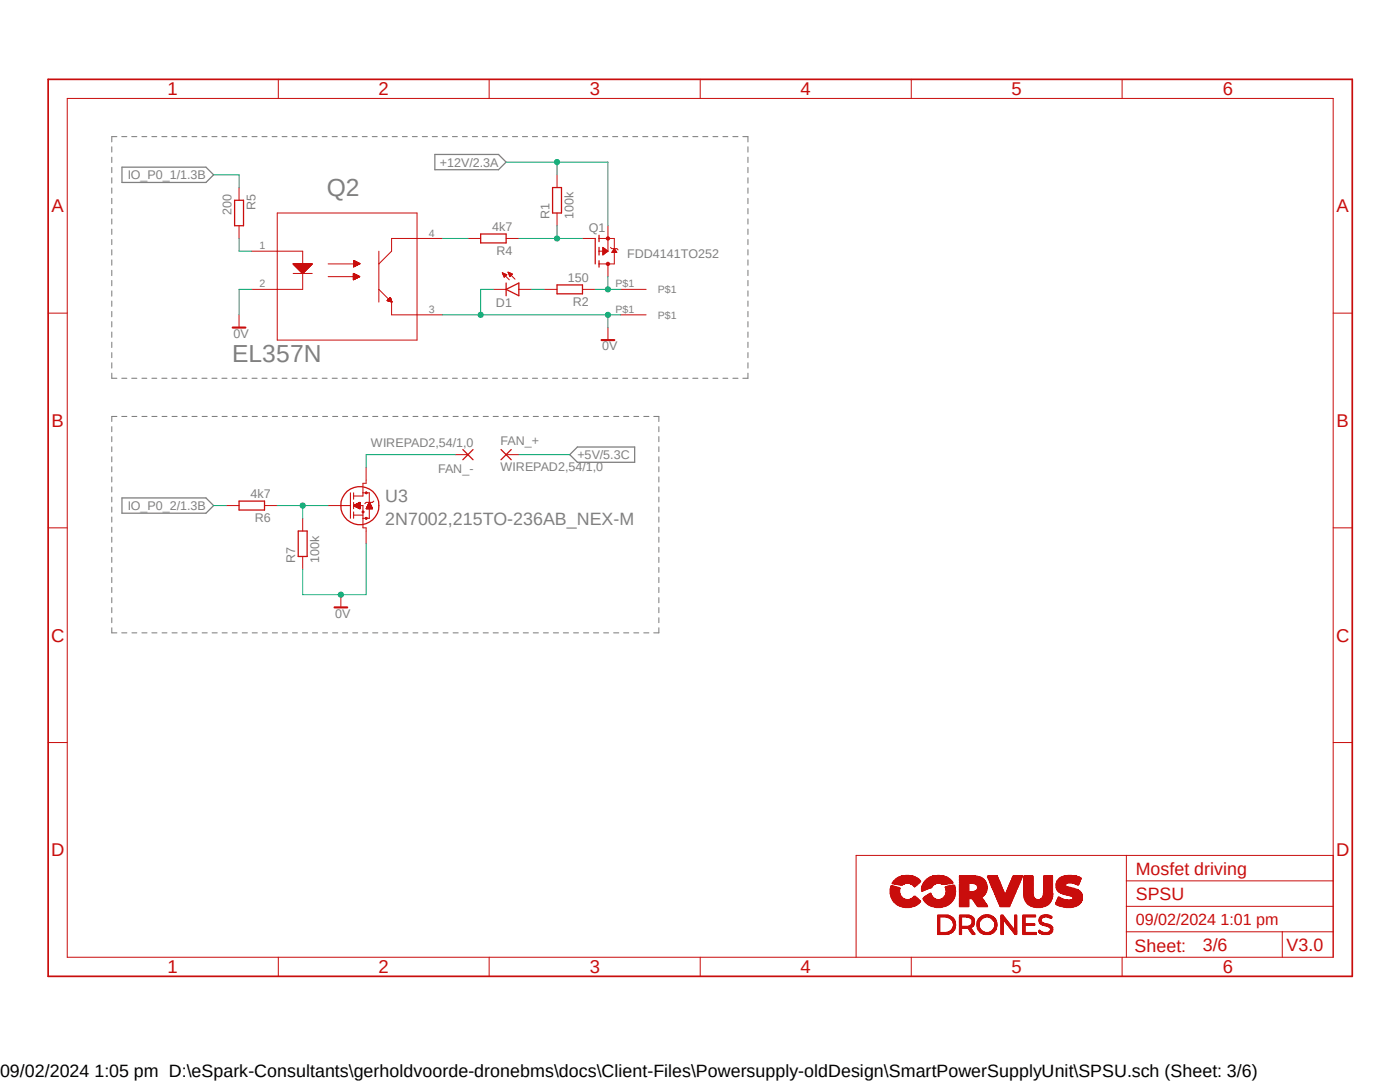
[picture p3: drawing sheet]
<svg xmlns="http://www.w3.org/2000/svg" width="279mm" height="216mm" viewBox="0 0 279 216" stroke-linecap="round" stroke-linejoin="round" font-family="sans-serif">
<defs><g id="words">
<g font-size="4.9" fill="#808080">
<text x="65.2" y="39.2">Q2</text>
<text x="46.4" y="72.1">EL357N</text>
</g>
<g font-size="3.7" fill="#c90d0c">
<text x="33.4" y="19">1</text>
<text x="75.6" y="19">2</text>
<text x="117.7" y="19">3</text>
<text x="159.8" y="19">4</text>
<text x="201.9" y="19">5</text>
<text x="244" y="19">6</text>
<text x="10.3" y="42.4">A</text>
<text x="266.7" y="42.4">A</text>
<text x="10.3" y="85.2">B</text>
<text x="266.7" y="85.2">B</text>
<text x="10.2" y="128.1">C</text>
<text x="266.7" y="128.1">C</text>
<text x="10.2" y="170.9">D</text>
<text x="266.7" y="170.9">D</text>
<text x="33.4" y="194.2">1</text>
<text x="75.6" y="194.2">2</text>
<text x="117.7" y="194.2">3</text>
<text x="159.8" y="194.2">4</text>
<text x="201.9" y="194.2">5</text>
<text x="244" y="194.2">6</text>
</g>
<g font-size="3.6" fill="#808080">
<text x="76.9" y="100.2">U3</text>
<text x="76.9" y="104.7">2N7002,215TO-236AB_NEX-M</text>
</g>
<g font-size="3.6" fill="#c90d0c">
<text x="226.7" y="179.6">SPSU</text>
<text x="226.7" y="174.5">Mosfet driving</text>
<text x="226.4" y="189.9">Sheet:</text>
<text x="240" y="189.7">3/6</text>
<text x="256.8" y="189.7">V3.0</text>
</g>
<text font-size="3.6" x="0" y="214.9">09/02/2024 1:05 pm D:\eSpark-Consultants\gerholdvoorde-dronebms\docs\Client-Files\Powersupply-oldDesign\SmartPowerSupplyUnit\SPSU.sch (Sheet: 3/6)</text>
<text font-size="3.2" fill="#c90d0c" x="226.7" y="184.7">09/02/2024 1:01 pm</text>
<g font-size="2.5" fill="#808080">
<text x="25.5" y="35.8">IO_P0_1/1.3B</text>
<text x="87.8" y="33.2">+12V/2.3A</text>
<text x="51" y="41.9" transform="rotate(-90 51 41.9)">R5</text>
<text x="46.2" y="42.9" transform="rotate(-90 46.2 42.9)">200</text>
<text x="98.2" y="46.1">4k7</text>
<text x="109.7" y="43.8" transform="rotate(-90 109.7 43.8)">R1</text>
<text x="114.5" y="43.8" transform="rotate(-90 114.5 43.8)">100k</text>
<text x="117.5" y="46.3">Q1</text>
<text x="99.1" y="50.8">R4</text>
<text x="125.1" y="51.4">FDD4141TO252</text>
<text x="113.3" y="56.2">150</text>
<text x="99" y="61.3">D1</text>
<text x="114.3" y="61">R2</text>
<text x="46.6" y="67.4">0V</text>
<text x="120.2" y="69.9">0V</text>
<text x="74" y="89.2">WIREPAD2,54/1,0</text>
<text x="99.9" y="88.9">FAN_+</text>
<text x="87.4" y="94.4">FAN_-</text>
<text x="99.9" y="94">WIREPAD2,54/1,0</text>
<text x="115.2" y="91.6">+5V/5.3C</text>
<text x="25.5" y="101.8">IO_P0_2/1.3B</text>
<text x="50" y="99.4">4k7</text>
<text x="50.8" y="104.2">R6</text>
<text x="58.9" y="112.3" transform="rotate(-90 58.9 112.3)">R7</text>
<text x="63.7" y="112.3" transform="rotate(-90 63.7 112.3)">100k</text>
<text x="66.9" y="123.2">0V</text>
</g>
<g font-size="2.1" fill="#808080">
<text x="85.6" y="47.2">4</text>
<text x="51.8" y="49.7">1</text>
<text x="51.8" y="57.4">2</text>
<text x="122.9" y="57.4">P$1</text>
<text x="131.3" y="58.5">P$1</text>
<text x="85.6" y="62.4">3</text>
<text x="122.9" y="62.4">P$1</text>
<text x="131.3" y="63.6">P$1</text>
</g>
</g></defs>
<path d="M9.1 15.5l261.2 179.9M270.3 15.5l-261.2 179.9" fill="none" stroke="#fff" stroke-width=".2"/>
<g fill="none" stroke="#808080" stroke-width=".21">
<path d="M22.3 29.3v1.1M22.3 31.4v1M22.3 33.4v1.1M22.3 35.5v1M22.3 37.5v1.1M22.3 39.6v1M23.3 27.3h-1v1M24.3 27.3h1M26.3 27.3h1M28.3 27.3h1M30.3 27.3h1M32.3 27.3h1"/>
<path d="M34.3 27.3h1M36.3 27.3h1M38.3 27.3h1M40.3 27.3h1M42.3 27.3h1M44.3 27.3h1M46.3 27.3h1M48.3 27.3h1M50.3 27.3h1M52.3 27.3h1M54.3 27.3h1M56.3 27.3h1"/>
<path d="M58.3 27.3h1M60.3 27.3h1M62.3 27.3h1M64.3 27.3h1M66.3 27.3h1M68.3 27.3h1M70.3 27.3h1M72.3 27.3h1M74.3 27.3h1M76.3 27.3h1M78.3 27.3h1M80.3 27.3h1"/>
<path d="M82.3 27.3h1M84.3 27.3h1M86.3 27.3h1M88.3 27.3h1M90.3 27.3h1M92.3 27.3h1M94.3 27.3h1M96.3 27.3h1M98.3 27.3h1M100.3 27.3h1M102.3 27.3h1M104.3 27.3h1"/>
<path d="M106.3 27.3h1M108.3 27.3h1M110.3 27.3h1M112.3 27.3h1M114.3 27.3h1M116.3 27.3h1M118.3 27.3h1M120.3 27.3h1M122.3 27.3h1M124.3 27.3h1M126.3 27.3h1M128.3 27.3h1"/>
<path d="M130.3 27.3h1M132.2 27.3h1.1M134.3 27.3h1M136.3 27.3h1M138.3 27.3h1M140.3 27.3h1M142.3 27.3h1M144.3 27.3h.9M146.3 27.3h1M148.3 27.3h1v1M149.3 29.3v1.1M149.3 31.4v1"/>
<path d="M149.3 33.4v1.1M149.3 35.5v1M149.3 37.5v1.1M149.3 39.6v1M22.3 41.6v1.1M22.3 43.7v1M22.3 45.7v1.1M22.3 47.8v1M22.3 49.8v1.1M22.3 51.9v1M22.3 53.9v1.1M22.3 56v1"/>
<path d="M22.3 58v1.1M149.3 41.6v1.1M149.3 43.7v1M149.3 45.7v1.1M149.3 47.8v1M149.3 49.8v1.1M149.3 51.9v1M149.3 53.9v1.1M149.3 56v1M149.3 58v1.1M22.3 60.1v1M22.3 62.1v1.1"/>
<path d="M22.3 64.2v1M22.3 66.3v1M22.3 68.3v1M22.3 70.4v1M22.3 72.4v1M22.3 74.5v1h1M24.3 75.5h1M26.3 75.5h1M28.3 75.5h1M30.3 75.5h1M32.3 75.5h1M34.3 75.5h1"/>
<path d="M36.3 75.5h1M38.3 75.5h1M40.3 75.5h1M42.3 75.5h1M44.3 75.5h1M46.3 75.5h1M48.3 75.5h1M50.3 75.5h1M52.3 75.5h1M54.3 75.5h1M56.3 75.5h1M58.3 75.5h1"/>
<path d="M60.3 75.5h1M62.3 75.5h1M64.3 75.5h1M66.3 75.5h1M68.3 75.5h1M70.3 75.5h1M72.3 75.5h1M74.3 75.5h1M76.3 75.5h1M78.3 75.5h1M80.3 75.5h1M82.3 75.5h1"/>
<path d="M84.3 75.5h1M86.3 75.5h1M88.3 75.5h1M90.3 75.5h1M92.3 75.5h1M94.3 75.5h1M96.3 75.5h1M98.3 75.5h1M100.3 75.5h1M102.3 75.5h1M104.3 75.5h1M106.3 75.5h1"/>
<path d="M108.3 75.5h1M110.3 75.5h1M112.3 75.5h1M114.3 75.5h1M116.3 75.5h1M118.3 75.5h1M120.3 75.5h1M122.3 75.5h1M124.3 75.5h1M126.3 75.5h1M128.3 75.5h1M130.3 75.5h1"/>
<path d="M132.2 75.5h1.1M134.3 75.5h1M136.3 75.5h1M138.3 75.5h1M140.3 75.5h1M142.3 75.5h1M144.3 75.5h.9M146.3 75.5h1M149.3 60.1v1M149.3 62.1v1.1M149.3 64.2v1M149.3 66.3v1"/>
<path d="M149.3 68.3v1M149.3 70.4v1M149.3 72.4v1M149.3 74.5v1h-1M22.3 85.1v1M22.3 87.1v1M22.3 89.2v.9M22.3 91.1v1.1M22.3 93.1v1M22.3 95.2v1M22.3 97.2v1M22.3 99.2v1"/>
<path d="M23.3 83.1h-1v1M24.3 83.1h1M26.3 83.1h1M28.3 83.1h1M30.3 83.1h1M32.3 83.1h1M34.3 83.1h1M36.3 83.1h1M38.3 83.1h1M40.3 83.1h1.1M42.3 83.1h1M44.3 83.1h1"/>
<path d="M46.4 83.1h.9M48.3 83.1h1.1M50.3 83.1h1.1M52.4 83.1h.9M54.4 83.1h1M56.3 83.1h1.1M58.4 83.1h1M60.4 83.1h1M62.4 83.1h1M64.4 83.1h1M66.4 83.1h1M68.4 83.1h1"/>
<path d="M70.4 83.1h1M72.4 83.1h1M74.4 83.1h1M76.4 83.1h1M78.4 83.1h1M80.4 83.1h1M82.4 83.1h1M84.4 83.1h1M86.4 83.1h1M88.4 83.1h1M90.4 83.1h1M92.4 83.1h1"/>
<path d="M94.4 83.1h1M96.4 83.1h1.1M98.4 83.1h1M100.4 83.1h1M102.4 83.1h1.1M104.4 83.1h1.1M106.4 83.1h1M108.5 83.1h.9M110.4 83.1h1.1M112.4 83.1h1.1M114.5 83.1h.9M116.5 83.1h1"/>
<path d="M118.4 83.1h1.1M120.5 83.1h1M122.5 83.1h1M124.5 83.1h1M126.5 83.1h1M128.5 83.1h1M130.5 83.1h1v1M131.5 85.1v1M131.5 87.1v1M131.5 89.2v.9M131.5 91.1v1.1M131.5 93.1v1"/>
<path d="M131.5 95.2v1M131.5 97.2v1M131.5 99.2v1M22.3 101.2v1M22.3 103.2v1M22.3 105.2v1M22.3 107.2v1M22.3 109.2v1M22.3 111.2v1M22.3 113.2v1M22.3 115.2v1M22.3 117.2v1"/>
<path d="M22.3 119.3v1M131.5 101.2v1M131.5 103.2v1M131.5 105.2v1M131.5 107.2v1M131.5 109.2v1M131.5 111.2v1M131.5 113.2v1M131.5 115.2v1M131.5 117.2v1M131.5 119.3v1M22.3 121.2v1.1"/>
<path d="M22.3 123.3v.9M22.3 125.3v1h1M24.3 126.3h1M26.3 126.3h1M28.3 126.3h1M30.3 126.3h1M32.3 126.3h1M34.3 126.3h1M36.3 126.3h1M38.3 126.3h1M40.3 126.3h1.1M42.3 126.3h1"/>
<path d="M44.3 126.3h1M46.4 126.3h.9M48.3 126.3h1.1M50.3 126.3h1.1M52.4 126.3h.9M54.4 126.3h1M56.3 126.3h1.1M58.4 126.3h1M60.4 126.3h1M62.4 126.3h1M64.4 126.3h1M66.4 126.3h1"/>
<path d="M68.4 126.3h1M70.4 126.3h1M72.4 126.3h1M74.4 126.3h1M76.4 126.3h1M78.4 126.3h1M80.4 126.3h1M82.4 126.3h1M84.4 126.3h1M86.4 126.3h1M88.4 126.3h1M90.4 126.3h1"/>
<path d="M92.4 126.3h1M94.4 126.3h1M96.4 126.3h1.1M98.4 126.3h1M100.4 126.3h1M102.4 126.3h1.1M104.4 126.3h1.1M106.4 126.3h1M108.5 126.3h.9M110.4 126.3h1.1M112.4 126.3h1.1M114.5 126.3h.9"/>
<path d="M116.5 126.3h1M118.4 126.3h1.1M120.5 126.3h1M122.5 126.3h1M124.5 126.3h1M126.5 126.3h1M128.5 126.3h1M131.5 121.2v1.1M131.5 123.3v.9M131.5 125.3v1h-1"/>
</g>
<path d="M24.3 33.4h16.8l1.5 1.5-1.5 1.5h-16.8zM86.8 30.8h12.7l1.5 1.5-1.5 1.6h-12.7zM24.3 99.4h16.8l1.5 1.5-1.5 1.5h-16.8zM115.2 89.2h11.5v3h-11.5l-1.5-1.5z" fill="none" stroke="#808080" stroke-width=".25"/>
<path d="M118.8 47.6v5.1M119.5 46.9v1.3M119.5 49.4v1.5M119.5 52v1.3" fill="none" stroke="#c90d0c" stroke-width=".25"/>
<path d="M119.5 47.6h3.1v5.1h-3.1M121.3 47.6v2.5h-1.8M121.8 49.4l.3 .2h1l.3 .3" fill="none" stroke="#c90d0c" stroke-width=".2"/>
<circle cx="121.3" cy="47.6" r=".33" fill="#c90d0c"/>
<circle cx="121.3" cy="47.6" r=".33" fill="none" stroke="#c90d0c" stroke-width=".2"/>
<circle cx="121.3" cy="52.7" r=".33" fill="#c90d0c"/>
<g fill="none" stroke="#c90d0c" stroke-width=".2">
<path d="M13.4 19.6h252.7v171.4h-252.7zM55.5 15.8v3.8M97.6 15.8v3.8M139.7 15.8v3.8M181.9 15.8v3.8M223.9 15.8v3.8M47.7 37.4v2.6M111.2 34.9v2.5M47.7 45v2.6M50.2 50.1h10.2v7.6h-10.2M55.3 42.5h27.9v25.4h-27.9zM58.5 52.7h3.8l-1.9 1.9z"/>
<path d="M58.5 54.6h3.8M58.5 52.7h3.7M58.6 52.8h3.6M58.7 52.9h3.4M58.7 52.8h3.4M58.8 52.9h3.3M58.8 53h3.2M58.9 53h3M58.9 53.1h2.9M58.9 53.1h3M59 53.2h2.8M59.1 53.2h2.7"/>
<path d="M59.1 53.3h2.6M59.2 53.4h2.4M59.2 53.3h2.4M59.3 53.4h2.3M59.3 53.5h2.2M59.4 53.6h2M59.4 53.6h1.9M59.5 53.7h1.8M59.6 53.8h1.6M59.6 53.7h1.7M59.7 53.9h1.4M59.7 53.8h1.4"/>
<path d="M59.8 53.9h1.2M59.8 54h1.2M59.9 54.1h1M59.9 54.1h.9M60 54.2h.8M60.1 54.3h.6M60.1 54.2h.6M60.2 54.3h.5M60.2 54.4h.4M60.3 54.4h.2M60.3 54.5h.2M65.5 55.2h6.3"/>
<path d="M65.5 52.7h6.3M70.5 55.1h1.1M70.5 55h.9M70.5 54.9h.7M70.5 54.8h.6M70.5 54.7h.4M70.5 54.6l.2 .1M70.5 55.2h1.2M70.5 54.6h.1M70.5 54.6v1.2l1.3-.6M70.5 54.6l1.3 .6M70.5 55.8h.1"/>
<path d="M70.5 55.7h.4M70.5 55.6h.5M70.5 55.5h.6M70.5 55.4h.9M70.5 55.4h1M70.5 55.3h1M70.5 55.3h1.1M70.5 55.1h1.2M70.5 55h1M70.5 54.9h.8M70.5 54.8h.5M70.5 54.7h.3"/>
<path d="M70.6 52v1.3M70.6 52l1.2 .6M70.6 53.3h.1M70.6 53.2h.1M70.6 53.1h.2M70.6 53.1h.3M70.6 53h.4M70.6 53h.5M70.6 52.9h.7M70.6 52.8h.8M70.6 52.8h.9M70.6 52.7h1"/>
<path d="M70.6 52.6h1.2M70.6 52.5h1.1M70.6 52.5h1M70.6 52.5h.9M70.6 52.4h.9M70.6 52.3h.7M70.6 52.3h.6M70.6 52.2h.5M70.6 52.2h.4M70.6 52.1h.3M70.6 52h.1M70.8 55.7l-.3 .1"/>
<path d="M71.2 52.9l-.6 .1M71.3 55.5h-.8M71.8 52.6l-1.2 .7M75.6 57.7l2.5 2.6v2.5h10.2M75.6 50.1v10.2M77.3 60h.8M77.3 59.9h.8M77.4 59.9h.7M77.4 59.8h.7M77.5 59.8h.6M77.5 59.7h.5M77.6 59.7h.4"/>
<path d="M77.6 59.6h.4M77.7 59.6h.3M77.7 59.5h.3M77.8 59.5h.1M77.9 59.4h.1M77.9 59.4l.3 .9-.9-.3M77.9 59.4l-.6 .6M77.9 59.4h-.1M88.3 47.6h-10.2v2.5l-2.5 2.6M93.4 47.6h2.5M98.5 57.7h2.5M100.2 54.4l1.4 1.4"/>
<path d="M100.2 54.4l.9 .4M100.2 54.4l.4 .9 .5-.5M100.3 54.5h.2M100.3 54.4h.1M100.3 54.7h.5M100.4 54.7h.6M100.4 54.8h.7M100.5 54.9h.5M100.5 55h.5M100.5 55.1h.4M100.6 55.2h.2M100.6 55.2h.1"/>
<path d="M101 47.6h2.5M101.4 54.3l1.4 1.4M101.4 54.3l.9 .4-.5 .5M101.4 54.3l.4 .9M101.4 54.4h.2M101.5 54.4h.3M101.5 54.5h.5M101.6 54.7h.6M101.6 54.8h.6M101.6 54.9h.5M101.7 55h.3M101.7 55.1h.2"/>
<path d="M101.8 55.2h.1M103.5 57.7h2.6M108.6 57.7h2.6M111.2 42.5v2.5M116.2 47.6h2.6M116.2 57.7h2.6M120.3 50.4h.7M120.3 50.3h.8M120.3 50.2h.9M120.3 50.1h1M120.3 50h.9M120.3 49.9h.8"/>
<path d="M120.3 49.8h.6M120.3 49.7h.6M120.3 49.7h.4M120.3 49.4l1 .7-1 .8zM120.3 50.8h.1M120.3 50.7h.2M120.3 50.6h.3M120.3 50.5h.4M120.3 50.5h.6M120.3 49.6h.3M120.3 49.5h.2M120.3 49.4h.1"/>
<path d="M121.3 45v2.6M121.3 52.7v2.5M122.1 50.3h1M122.2 50.2h.8M122.3 50.1h.6M122.3 50h.6M122.4 49.9h.4M122.4 49.8h.4M122.5 49.7h.2M122.6 49.7h.1M122.6 49.6l.5 .8h-1zM123.9 57.7h5"/>
<path d="M9.6 62.5h3.8M47.7 62.8v2.6M77.4 60h.7M77.5 60.1h.6M77.6 60.1h.6M77.8 60.2h.4M77.9 60.2h.3M121.3 65.4v2.5M123.9 62.8h5M266.1 62.5h3.8M73.1 93.3v3.1h-.7v1.9M90.8 90.7h2.6"/>
<path d="M101 90.7h2.5M9.6 105.3h3.8M45.2 100.9h2.5M52.8 100.9h2.5M60.4 103.4v2.6M60.4 111v2.6M65.5 100.9h2.5M68 118.7v2.5M70.6 100.9h1.2M70.6 100.9l1.2 .6M70.6 100.8h1.2M70.7 101h1.1"/>
<path d="M70.7 100.8h1.1M70.8 100.8h1M70.9 101h.9M71 101.1h.8M71 100.7h.8M71 100.6h.8M71.1 101.2h.7M71.1 100.6h.7M71.2 101.2h.6M71.2 100.5h.6M71.2 101.3h.6M71.3 100.5h.5"/>
<path d="M71.4 100.5h.4M71.5 101.3h.3M71.5 101.4h.3M71.5 100.4h.3M71.6 101.4h.2M71.6 100.3h.2M71.7 101.5h.1M71.7 100.3h.1M71.8 101.5h.1M71.8 100.2h.1M71.8 100.2l-1.2 .7M71.8 100.2v1.3"/>
<path d="M72.4 103.4v1.9h.7v3.2M73.1 101.5h1.2M73.1 101.4h1.2M73.2 101.4h1.1M73.2 101.3h1.1M73.2 101.2h1M73.3 101.1h.9M73.3 101h.8M73.4 100.9h.7M73.4 100.9h.6M73.4 100.8h.6M73.5 100.7h.5"/>
<path d="M73.5 100.6h.4M73.6 100.5h.3M73.6 100.4h.2M73.7 100.4h.1M73.7 100.3h.1M73.7 100.2l.6 1.3h-1.2zM73.7 100.2h.1M266.1 105.3h3.8M9.6 148.2h3.8M266.1 148.2h3.8M224.8 170.7v20.3M224.8 175.8h41.3"/>
<path d="M266.1 170.7h-95.2v20.3M55.5 191v3.8M97.6 191v3.8M139.7 191v3.8M181.9 191v3.8M223.9 191v3.8M224.8 185.9h41.3M224.8 180.8h41.3M255.9 185.9v5.1"/>
<circle cx="121.3" cy="52.7" r=".33"/>
</g>
<g fill="none" stroke="#c90d0c" stroke-width=".25">
<path d="M46.8 40h1.8v5h-1.8zM110.3 37.4h1.8v5.1h-1.8zM95.9 46.7h5.1v1.8h-5.1zM101 57.7l2.5-1.2v2.5zM101 56.5v2.5M111.2 56.9h5v1.7h-5zM47.7 100h5.1v1.8h-5.1zM92.4 89.7l2 2M94.4 89.7l-2 2M100 89.7l2 2M102 89.7l-2 2M59.5 106h1.8v5h-1.8z"/>
<circle cx="71.8" cy="100.9" r="3.8"/>
</g>
<path d="M46.4 65.4h2.6M120.1 67.9h2.5M66.8 121.2h2.5" fill="none" stroke="#c90d0c" stroke-width=".42"/>
<path d="M69.9 98.3v5.1M70.6 98.3v1.3M70.6 99h1.8v-.7h1.3v1.9M74.6 100l-.3 .2h-1.2l-.3 .3M68 100.9h1.9M70.6 100.2v1.3M70.6 102.2v1.2M70.6 102.8h1.8M71.8 100.9h.6v2.5h1.3v-1.9" fill="none" stroke="#c90d0c" stroke-width=".21"/>
<path d="M73.1 98.3h.1M72.4 102.2h.1M73.1 103.4h.1" fill="none" stroke="#c90d0c" stroke-width=".51"/>
<path d="M9.6 15.8h260.3v179h-260.3z" fill="none" stroke="#c90d0c" stroke-width=".34"/>
<path d="M187.2 186.4l1.6 .1z" fill-rule="evenodd" fill="#c90d0c"/>
<path d="M187.2 186.4l1.6 .1z" fill="none" stroke="#c90d0c" stroke-width=".2"/>
<path d="M191.5 186.4l.4 .1z" fill-rule="evenodd" fill="#c90d0c"/>
<path d="M191.5 186.4l.4 .1z" fill="none" stroke="#c90d0c" stroke-width=".2"/>
<path d="M194.1 186.4l.5 .1z" fill-rule="evenodd" fill="#c90d0c"/>
<path d="M194.1 186.4l.5 .1z" fill="none" stroke="#c90d0c" stroke-width=".2"/>
<path d="M196.6 186.4l.8 .1z" fill-rule="evenodd" fill="#c90d0c"/>
<path d="M196.6 186.4l.8 .1z" fill="none" stroke="#c90d0c" stroke-width=".2"/>
<path d="M199.8 186.4l.4 .1z" fill-rule="evenodd" fill="#c90d0c"/>
<path d="M199.8 186.4l.4 .1z" fill="none" stroke="#c90d0c" stroke-width=".2"/>
<path d="M202.6 186.4l.3 .1z" fill-rule="evenodd" fill="#c90d0c"/>
<path d="M202.6 186.4l.3 .1zM204.1 186.4l2.7 .1zM204.1 186.4h2.7" fill="none" stroke="#c90d0c" stroke-width=".2"/>
<path d="M208.2 186.4l.9 .1z" fill-rule="evenodd" fill="#c90d0c"/>
<path d="M187.1 186.4h2.2zM187.1 186.4h2.2M208.2 186.4l.9 .1z" fill="none" stroke="#c90d0c" stroke-width=".2"/>
<path d="M191.5 186.4h.4z" fill-rule="evenodd" fill="#c90d0c"/>
<path d="M191.5 186.4h.4z" fill="none" stroke="#c90d0c" stroke-width=".2"/>
<path d="M194 186.4h.5z" fill-rule="evenodd" fill="#c90d0c"/>
<path d="M194 186.4h.5z" fill="none" stroke="#c90d0c" stroke-width=".2"/>
<path d="M196.3 186.4h1.4z" fill-rule="evenodd" fill="#c90d0c"/>
<path d="M196.3 186.4h1.4z" fill="none" stroke="#c90d0c" stroke-width=".2"/>
<path d="M199.8 186.4h.4z" fill-rule="evenodd" fill="#c90d0c"/>
<path d="M199.8 186.4h.4z" fill="none" stroke="#c90d0c" stroke-width=".2"/>
<path d="M202.5 186.4h.4z" fill-rule="evenodd" fill="#c90d0c"/>
<path d="M202.5 186.4h.4zM204.1 186.4h2.7zM204.1 186.4h2.7" fill="none" stroke="#c90d0c" stroke-width=".2"/>
<path d="M208 186.4h1.3z" fill-rule="evenodd" fill="#c90d0c"/>
<path d="M187.1 186.3l2.4 .1zM187.1 186.4h2.4M208 186.4h1.3z" fill="none" stroke="#c90d0c" stroke-width=".2"/>
<path d="M191.5 186.3l.4 .1z" fill-rule="evenodd" fill="#c90d0c"/>
<path d="M191.5 186.3l.4 .1z" fill="none" stroke="#c90d0c" stroke-width=".2"/>
<path d="M194 186.3l.6 .1z" fill-rule="evenodd" fill="#c90d0c"/>
<path d="M194 186.3l.6 .1z" fill="none" stroke="#c90d0c" stroke-width=".2"/>
<path d="M196.1 186.3l1.7 .1z" fill-rule="evenodd" fill="#c90d0c"/>
<path d="M196.1 186.3l1.7 .1z" fill="none" stroke="#c90d0c" stroke-width=".2"/>
<path d="M199.8 186.3l.4 .1z" fill-rule="evenodd" fill="#c90d0c"/>
<path d="M199.8 186.3l.4 .1z" fill="none" stroke="#c90d0c" stroke-width=".2"/>
<path d="M202.5 186.3l.4 .1z" fill-rule="evenodd" fill="#c90d0c"/>
<path d="M202.5 186.3l.4 .1zM204.1 186.3l2.7 .1zM204.1 186.4h2.7" fill="none" stroke="#c90d0c" stroke-width=".2"/>
<path d="M207.8 186.3l1.7 .1z" fill-rule="evenodd" fill="#c90d0c"/>
<path d="M187.1 186.2l2.5 .1zM187.1 186.3h2.5M207.8 186.3l1.7 .1z" fill="none" stroke="#c90d0c" stroke-width=".2"/>
<path d="M191.5 186.2l.4 .1z" fill-rule="evenodd" fill="#c90d0c"/>
<path d="M191.5 186.2l.4 .1z" fill="none" stroke="#c90d0c" stroke-width=".2"/>
<path d="M194 186.2l.6 .1z" fill-rule="evenodd" fill="#c90d0c"/>
<path d="M194 186.2l.6 .1z" fill="none" stroke="#c90d0c" stroke-width=".2"/>
<path d="M196 186.2l1.8 .1z" fill-rule="evenodd" fill="#c90d0c"/>
<path d="M196 186.2l1.8 .1z" fill="none" stroke="#c90d0c" stroke-width=".2"/>
<path d="M199.8 186.2l.4 .1z" fill-rule="evenodd" fill="#c90d0c"/>
<path d="M199.8 186.2l.4 .1z" fill="none" stroke="#c90d0c" stroke-width=".2"/>
<path d="M202.5 186.2l.4 .1z" fill-rule="evenodd" fill="#c90d0c"/>
<path d="M202.5 186.2l.4 .1zM204.1 186.2l2.7 .1zM204.1 186.3h2.7" fill="none" stroke="#c90d0c" stroke-width=".2"/>
<path d="M207.8 186.2l1.7 .1z" fill-rule="evenodd" fill="#c90d0c"/>
<path d="M187.1 186.2l2.6 .1zM187.1 186.2h2.6M207.8 186.2l1.7 .1z" fill="none" stroke="#c90d0c" stroke-width=".2"/>
<path d="M191.5 186.2l.4 .1z" fill-rule="evenodd" fill="#c90d0c"/>
<path d="M191.5 186.2l.4 .1z" fill="none" stroke="#c90d0c" stroke-width=".2"/>
<path d="M193.9 186.2l.5 .1z" fill-rule="evenodd" fill="#c90d0c"/>
<path d="M193.9 186.2l.5 .1z" fill="none" stroke="#c90d0c" stroke-width=".2"/>
<path d="M196 186.2l1.9 .1z" fill-rule="evenodd" fill="#c90d0c"/>
<path d="M196 186.2l1.9 .1z" fill="none" stroke="#c90d0c" stroke-width=".2"/>
<path d="M199.8 186.2l.4 .1z" fill-rule="evenodd" fill="#c90d0c"/>
<path d="M199.8 186.2l.4 .1z" fill="none" stroke="#c90d0c" stroke-width=".2"/>
<path d="M202.4 186.2l.5 .1z" fill-rule="evenodd" fill="#c90d0c"/>
<path d="M187.1 186.1l2.6 .1zM187.1 186.2h2.6M202.4 186.2l.5 .1zM204.1 186.2l2.7 .1zM204.1 186.2h2.7M207.6 186.2l2.1 .1zM207.6 186.2h2.1" fill="none" stroke="#c90d0c" stroke-width=".2"/>
<path d="M191.5 186.1l.4 .1z" fill-rule="evenodd" fill="#c90d0c"/>
<path d="M191.5 186.1l.4 .1z" fill="none" stroke="#c90d0c" stroke-width=".2"/>
<path d="M193.9 186.1l.5 .1z" fill-rule="evenodd" fill="#c90d0c"/>
<path d="M193.9 186.1l.5 .1zM195.8 186.1l2.3 .1zM195.8 186.2h2.3" fill="none" stroke="#c90d0c" stroke-width=".2"/>
<path d="M199.8 186.1l.4 .1z" fill-rule="evenodd" fill="#c90d0c"/>
<path d="M199.8 186.1l.4 .1z" fill="none" stroke="#c90d0c" stroke-width=".2"/>
<path d="M202.4 186.1l.5 .1z" fill-rule="evenodd" fill="#c90d0c"/>
<path d="M187.1 186.1l2.8 .1zM187.1 186.1h2.8M202.4 186.1l.5 .1zM204.1 186.1l2.7 .1zM204.1 186.2h2.7M207.5 186.1l2.3 .1zM207.5 186.2h2.3" fill="none" stroke="#c90d0c" stroke-width=".2"/>
<path d="M191.5 186.1l.4 .1z" fill-rule="evenodd" fill="#c90d0c"/>
<path d="M191.5 186.1l.4 .1z" fill="none" stroke="#c90d0c" stroke-width=".2"/>
<path d="M193.8 186.1l.6 .1z" fill-rule="evenodd" fill="#c90d0c"/>
<path d="M193.8 186.1l.6 .1zM195.7 186.1l2.5 .1zM195.7 186.1h2.5" fill="none" stroke="#c90d0c" stroke-width=".2"/>
<path d="M199.8 186.1l.4 .1z" fill-rule="evenodd" fill="#c90d0c"/>
<path d="M199.8 186.1l.4 .1z" fill="none" stroke="#c90d0c" stroke-width=".2"/>
<path d="M202.3 186.1l.6 .1z" fill-rule="evenodd" fill="#c90d0c"/>
<path d="M187.1 186.1h2.8zM187.1 186.1h2.8M202.3 186.1l.6 .1zM204.1 186.1l2.7 .1zM204.1 186.1h2.7M207.4 186.1l2.4 .1zM207.4 186.1h2.4" fill="none" stroke="#c90d0c" stroke-width=".2"/>
<path d="M191.5 186.1h.4z" fill-rule="evenodd" fill="#c90d0c"/>
<path d="M191.5 186.1h.4z" fill="none" stroke="#c90d0c" stroke-width=".2"/>
<path d="M193.8 186.1h.6z" fill-rule="evenodd" fill="#c90d0c"/>
<path d="M193.8 186.1h.6zM195.8 186.1h2.4zM195.8 186.1h2.4" fill="none" stroke="#c90d0c" stroke-width=".2"/>
<path d="M199.8 186.1h.4z" fill-rule="evenodd" fill="#c90d0c"/>
<path d="M199.8 186.1h.4z" fill="none" stroke="#c90d0c" stroke-width=".2"/>
<path d="M202.3 186.1h.6z" fill-rule="evenodd" fill="#c90d0c"/>
<path d="M202.3 186.1h.6zM204.1 186.1h2.7zM204.1 186.1h2.7M207.4 186.1h2.5zM207.4 186.1h2.5" fill="none" stroke="#c90d0c" stroke-width=".2"/>
<path d="M187.1 186l.4 .1z" fill-rule="evenodd" fill="#c90d0c"/>
<path d="M187.1 186l.4 .1z" fill="none" stroke="#c90d0c" stroke-width=".2"/>
<path d="M188.9 186l1.1 .1z" fill-rule="evenodd" fill="#c90d0c"/>
<path d="M188.9 186l1.1 .1z" fill="none" stroke="#c90d0c" stroke-width=".2"/>
<path d="M191.5 186l.4 .1z" fill-rule="evenodd" fill="#c90d0c"/>
<path d="M191.5 186l.4 .1z" fill="none" stroke="#c90d0c" stroke-width=".2"/>
<path d="M193.8 186l.6 .1z" fill-rule="evenodd" fill="#c90d0c"/>
<path d="M193.8 186l.6 .1z" fill="none" stroke="#c90d0c" stroke-width=".2"/>
<path d="M195.7 186l.9 .1z" fill-rule="evenodd" fill="#c90d0c"/>
<path d="M195.7 186l.9 .1z" fill="none" stroke="#c90d0c" stroke-width=".2"/>
<path d="M197.4 186l.9 .1z" fill-rule="evenodd" fill="#c90d0c"/>
<path d="M197.4 186l.9 .1z" fill="none" stroke="#c90d0c" stroke-width=".2"/>
<path d="M199.8 186l.4 .1z" fill-rule="evenodd" fill="#c90d0c"/>
<path d="M199.8 186l.4 .1z" fill="none" stroke="#c90d0c" stroke-width=".2"/>
<path d="M202.2 186l.7 .1z" fill-rule="evenodd" fill="#c90d0c"/>
<path d="M202.2 186l.7 .1z" fill="none" stroke="#c90d0c" stroke-width=".2"/>
<path d="M204.1 186l.5 .1z" fill-rule="evenodd" fill="#c90d0c"/>
<path d="M204.1 186l.5 .1z" fill="none" stroke="#c90d0c" stroke-width=".2"/>
<path d="M207.4 186l.8 .1z" fill-rule="evenodd" fill="#c90d0c"/>
<path d="M207.4 186l.8 .1z" fill="none" stroke="#c90d0c" stroke-width=".2"/>
<path d="M209.1 186l.8 .1z" fill-rule="evenodd" fill="#c90d0c"/>
<path d="M209.1 186l.8 .1z" fill="none" stroke="#c90d0c" stroke-width=".2"/>
<path d="M187.1 185.9l.4 .1z" fill-rule="evenodd" fill="#c90d0c"/>
<path d="M187.1 185.9l.4 .1z" fill="none" stroke="#c90d0c" stroke-width=".2"/>
<path d="M189.2 185.9l.9 .1z" fill-rule="evenodd" fill="#c90d0c"/>
<path d="M189.2 185.9l.9 .1z" fill="none" stroke="#c90d0c" stroke-width=".2"/>
<path d="M191.5 185.9l.4 .1z" fill-rule="evenodd" fill="#c90d0c"/>
<path d="M191.5 185.9l.4 .1z" fill="none" stroke="#c90d0c" stroke-width=".2"/>
<path d="M193.8 185.9l.5 .1z" fill-rule="evenodd" fill="#c90d0c"/>
<path d="M193.8 185.9l.5 .1z" fill="none" stroke="#c90d0c" stroke-width=".2"/>
<path d="M195.5 185.9l1 .1z" fill-rule="evenodd" fill="#c90d0c"/>
<path d="M195.5 185.9l1 .1z" fill="none" stroke="#c90d0c" stroke-width=".2"/>
<path d="M197.5 185.9l.9 .1z" fill-rule="evenodd" fill="#c90d0c"/>
<path d="M197.5 185.9l.9 .1z" fill="none" stroke="#c90d0c" stroke-width=".2"/>
<path d="M199.8 185.9l.4 .1z" fill-rule="evenodd" fill="#c90d0c"/>
<path d="M199.8 185.9l.4 .1z" fill="none" stroke="#c90d0c" stroke-width=".2"/>
<path d="M202.2 185.9l.7 .1z" fill-rule="evenodd" fill="#c90d0c"/>
<path d="M202.2 185.9l.7 .1z" fill="none" stroke="#c90d0c" stroke-width=".2"/>
<path d="M204.1 185.9l.5 .1z" fill-rule="evenodd" fill="#c90d0c"/>
<path d="M204.1 185.9l.5 .1z" fill="none" stroke="#c90d0c" stroke-width=".2"/>
<path d="M207.3 185.9l.7 .1z" fill-rule="evenodd" fill="#c90d0c"/>
<path d="M207.3 185.9l.7 .1z" fill="none" stroke="#c90d0c" stroke-width=".2"/>
<path d="M209.3 185.9l.6 .1z" fill-rule="evenodd" fill="#c90d0c"/>
<path d="M209.3 185.9l.6 .1z" fill="none" stroke="#c90d0c" stroke-width=".2"/>
<path d="M187.1 185.9l.4 .1z" fill-rule="evenodd" fill="#c90d0c"/>
<path d="M187.1 185.9l.4 .1z" fill="none" stroke="#c90d0c" stroke-width=".2"/>
<path d="M189.4 185.9l.8 .1z" fill-rule="evenodd" fill="#c90d0c"/>
<path d="M189.4 185.9l.8 .1z" fill="none" stroke="#c90d0c" stroke-width=".2"/>
<path d="M191.5 185.9l.4 .1z" fill-rule="evenodd" fill="#c90d0c"/>
<path d="M191.5 185.9l.4 .1z" fill="none" stroke="#c90d0c" stroke-width=".2"/>
<path d="M193.7 185.9l.5 .1z" fill-rule="evenodd" fill="#c90d0c"/>
<path d="M193.7 185.9l.5 .1z" fill="none" stroke="#c90d0c" stroke-width=".2"/>
<path d="M195.5 185.9l.8 .1z" fill-rule="evenodd" fill="#c90d0c"/>
<path d="M195.5 185.9l.8 .1z" fill="none" stroke="#c90d0c" stroke-width=".2"/>
<path d="M197.6 185.9l.9 .1z" fill-rule="evenodd" fill="#c90d0c"/>
<path d="M197.6 185.9l.9 .1z" fill="none" stroke="#c90d0c" stroke-width=".2"/>
<path d="M199.8 185.9l.4 .1z" fill-rule="evenodd" fill="#c90d0c"/>
<path d="M199.8 185.9l.4 .1z" fill="none" stroke="#c90d0c" stroke-width=".2"/>
<path d="M202.1 185.9l.8 .1z" fill-rule="evenodd" fill="#c90d0c"/>
<path d="M202.1 185.9l.8 .1z" fill="none" stroke="#c90d0c" stroke-width=".2"/>
<path d="M204.1 185.9l.5 .1z" fill-rule="evenodd" fill="#c90d0c"/>
<path d="M204.1 185.9l.5 .1z" fill="none" stroke="#c90d0c" stroke-width=".2"/>
<path d="M207.3 185.9l.6 .1z" fill-rule="evenodd" fill="#c90d0c"/>
<path d="M207.3 185.9l.6 .1z" fill="none" stroke="#c90d0c" stroke-width=".2"/>
<path d="M209.4 185.9l.6 .1z" fill-rule="evenodd" fill="#c90d0c"/>
<path d="M209.4 185.9l.6 .1z" fill="none" stroke="#c90d0c" stroke-width=".2"/>
<path d="M187.1 185.8l.4 .1z" fill-rule="evenodd" fill="#c90d0c"/>
<path d="M187.1 185.8l.4 .1z" fill="none" stroke="#c90d0c" stroke-width=".2"/>
<path d="M189.4 185.8l.8 .1z" fill-rule="evenodd" fill="#c90d0c"/>
<path d="M189.4 185.8l.8 .1z" fill="none" stroke="#c90d0c" stroke-width=".2"/>
<path d="M191.5 185.8l.4 .1z" fill-rule="evenodd" fill="#c90d0c"/>
<path d="M191.5 185.8l.4 .1z" fill="none" stroke="#c90d0c" stroke-width=".2"/>
<path d="M193.7 185.8l.5 .1z" fill-rule="evenodd" fill="#c90d0c"/>
<path d="M193.7 185.8l.5 .1z" fill="none" stroke="#c90d0c" stroke-width=".2"/>
<path d="M195.5 185.8l.8 .1z" fill-rule="evenodd" fill="#c90d0c"/>
<path d="M195.5 185.8l.8 .1z" fill="none" stroke="#c90d0c" stroke-width=".2"/>
<path d="M197.7 185.8l.8 .1z" fill-rule="evenodd" fill="#c90d0c"/>
<path d="M197.7 185.8l.8 .1z" fill="none" stroke="#c90d0c" stroke-width=".2"/>
<path d="M199.8 185.8l.4 .1z" fill-rule="evenodd" fill="#c90d0c"/>
<path d="M199.8 185.8l.4 .1z" fill="none" stroke="#c90d0c" stroke-width=".2"/>
<path d="M202.1 185.8l.8 .1z" fill-rule="evenodd" fill="#c90d0c"/>
<path d="M202.1 185.8l.8 .1z" fill="none" stroke="#c90d0c" stroke-width=".2"/>
<path d="M204.1 185.8l.5 .1z" fill-rule="evenodd" fill="#c90d0c"/>
<path d="M204.1 185.8l.5 .1z" fill="none" stroke="#c90d0c" stroke-width=".2"/>
<path d="M207.3 185.8l.6 .1z" fill-rule="evenodd" fill="#c90d0c"/>
<path d="M207.3 185.8l.6 .1z" fill="none" stroke="#c90d0c" stroke-width=".2"/>
<path d="M209.4 185.8l.6 .1z" fill-rule="evenodd" fill="#c90d0c"/>
<path d="M209.4 185.8l.6 .1z" fill="none" stroke="#c90d0c" stroke-width=".2"/>
<path d="M187.1 185.8l.4 .1z" fill-rule="evenodd" fill="#c90d0c"/>
<path d="M187.1 185.8l.4 .1z" fill="none" stroke="#c90d0c" stroke-width=".2"/>
<path d="M189.5 185.8l.8 .1z" fill-rule="evenodd" fill="#c90d0c"/>
<path d="M189.5 185.8l.8 .1z" fill="none" stroke="#c90d0c" stroke-width=".2"/>
<path d="M191.5 185.8l.4 .1z" fill-rule="evenodd" fill="#c90d0c"/>
<path d="M191.5 185.8l.4 .1z" fill="none" stroke="#c90d0c" stroke-width=".2"/>
<path d="M193.6 185.8l.6 .1z" fill-rule="evenodd" fill="#c90d0c"/>
<path d="M193.6 185.8l.6 .1z" fill="none" stroke="#c90d0c" stroke-width=".2"/>
<path d="M195.5 185.8l.6 .1z" fill-rule="evenodd" fill="#c90d0c"/>
<path d="M195.5 185.8l.6 .1z" fill="none" stroke="#c90d0c" stroke-width=".2"/>
<path d="M197.8 185.8l.7 .1z" fill-rule="evenodd" fill="#c90d0c"/>
<path d="M197.8 185.8l.7 .1z" fill="none" stroke="#c90d0c" stroke-width=".2"/>
<path d="M199.8 185.8l.4 .1z" fill-rule="evenodd" fill="#c90d0c"/>
<path d="M199.8 185.8l.4 .1z" fill="none" stroke="#c90d0c" stroke-width=".2"/>
<path d="M202.1 185.8l.8 .1z" fill-rule="evenodd" fill="#c90d0c"/>
<path d="M202.1 185.8l.8 .1z" fill="none" stroke="#c90d0c" stroke-width=".2"/>
<path d="M204.1 185.8l.5 .1z" fill-rule="evenodd" fill="#c90d0c"/>
<path d="M204.1 185.8l.5 .1z" fill="none" stroke="#c90d0c" stroke-width=".2"/>
<path d="M207.3 185.8l.4 .1z" fill-rule="evenodd" fill="#c90d0c"/>
<path d="M207.3 185.8l.4 .1z" fill="none" stroke="#c90d0c" stroke-width=".2"/>
<path d="M209.5 185.8l.5 .1z" fill-rule="evenodd" fill="#c90d0c"/>
<path d="M209.5 185.8l.5 .1z" fill="none" stroke="#c90d0c" stroke-width=".2"/>
<path d="M187.1 185.8h.4z" fill-rule="evenodd" fill="#c90d0c"/>
<path d="M187.1 185.8h.4z" fill="none" stroke="#c90d0c" stroke-width=".2"/>
<path d="M189.6 185.8h.7z" fill-rule="evenodd" fill="#c90d0c"/>
<path d="M189.6 185.8h.7z" fill="none" stroke="#c90d0c" stroke-width=".2"/>
<path d="M191.5 185.8h.4z" fill-rule="evenodd" fill="#c90d0c"/>
<path d="M191.5 185.8h.4z" fill="none" stroke="#c90d0c" stroke-width=".2"/>
<path d="M193.5 185.8h.6z" fill-rule="evenodd" fill="#c90d0c"/>
<path d="M193.5 185.8h.6z" fill="none" stroke="#c90d0c" stroke-width=".2"/>
<path d="M195.4 185.8h.7z" fill-rule="evenodd" fill="#c90d0c"/>
<path d="M195.4 185.8h.7z" fill="none" stroke="#c90d0c" stroke-width=".2"/>
<path d="M197.9 185.8h.6z" fill-rule="evenodd" fill="#c90d0c"/>
<path d="M197.9 185.8h.6z" fill="none" stroke="#c90d0c" stroke-width=".2"/>
<path d="M199.8 185.8h.4z" fill-rule="evenodd" fill="#c90d0c"/>
<path d="M199.8 185.8h.4z" fill="none" stroke="#c90d0c" stroke-width=".2"/>
<path d="M202.1 185.8h.8z" fill-rule="evenodd" fill="#c90d0c"/>
<path d="M202.1 185.8h.8z" fill="none" stroke="#c90d0c" stroke-width=".2"/>
<path d="M204.1 185.8h.5z" fill-rule="evenodd" fill="#c90d0c"/>
<path d="M204.1 185.8h.5z" fill="none" stroke="#c90d0c" stroke-width=".2"/>
<path d="M207.3 185.8h.4z" fill-rule="evenodd" fill="#c90d0c"/>
<path d="M207.3 185.8h.4z" fill="none" stroke="#c90d0c" stroke-width=".2"/>
<path d="M209.5 185.8h.6z" fill-rule="evenodd" fill="#c90d0c"/>
<path d="M209.5 185.8h.6z" fill="none" stroke="#c90d0c" stroke-width=".2"/>
<path d="M187.1 185.7l.4 .1z" fill-rule="evenodd" fill="#c90d0c"/>
<path d="M187.1 185.7l.4 .1z" fill="none" stroke="#c90d0c" stroke-width=".2"/>
<path d="M189.7 185.7l.6 .1z" fill-rule="evenodd" fill="#c90d0c"/>
<path d="M189.7 185.7l.6 .1z" fill="none" stroke="#c90d0c" stroke-width=".2"/>
<path d="M191.5 185.7l.4 .1z" fill-rule="evenodd" fill="#c90d0c"/>
<path d="M191.5 185.7l.4 .1z" fill="none" stroke="#c90d0c" stroke-width=".2"/>
<path d="M193.5 185.7l.6 .1z" fill-rule="evenodd" fill="#c90d0c"/>
<path d="M193.5 185.7l.6 .1z" fill="none" stroke="#c90d0c" stroke-width=".2"/>
<path d="M195.4 185.7l.6 .1z" fill-rule="evenodd" fill="#c90d0c"/>
<path d="M195.4 185.7l.6 .1z" fill="none" stroke="#c90d0c" stroke-width=".2"/>
<path d="M198 185.7l.6 .1z" fill-rule="evenodd" fill="#c90d0c"/>
<path d="M198 185.7l.6 .1z" fill="none" stroke="#c90d0c" stroke-width=".2"/>
<path d="M199.8 185.7l.4 .1z" fill-rule="evenodd" fill="#c90d0c"/>
<path d="M199.8 185.7l.4 .1z" fill="none" stroke="#c90d0c" stroke-width=".2"/>
<path d="M202 185.7l.9 .1z" fill-rule="evenodd" fill="#c90d0c"/>
<path d="M202 185.7l.9 .1z" fill="none" stroke="#c90d0c" stroke-width=".2"/>
<path d="M204.1 185.7l.5 .1z" fill-rule="evenodd" fill="#c90d0c"/>
<path d="M204.1 185.7l.5 .1z" fill="none" stroke="#c90d0c" stroke-width=".2"/>
<path d="M207.3 185.7l.3 .1z" fill-rule="evenodd" fill="#c90d0c"/>
<path d="M207.3 185.7l.3 .1z" fill="none" stroke="#c90d0c" stroke-width=".2"/>
<path d="M209.5 185.7l.6 .1z" fill-rule="evenodd" fill="#c90d0c"/>
<path d="M209.5 185.7l.6 .1z" fill="none" stroke="#c90d0c" stroke-width=".2"/>
<path d="M187.1 185.6l.4 .1z" fill-rule="evenodd" fill="#c90d0c"/>
<path d="M187.1 185.6l.4 .1z" fill="none" stroke="#c90d0c" stroke-width=".2"/>
<path d="M189.7 185.6l.6 .1z" fill-rule="evenodd" fill="#c90d0c"/>
<path d="M189.7 185.6l.6 .1z" fill="none" stroke="#c90d0c" stroke-width=".2"/>
<path d="M191.5 185.6l.4 .1z" fill-rule="evenodd" fill="#c90d0c"/>
<path d="M191.5 185.6l.4 .1z" fill="none" stroke="#c90d0c" stroke-width=".2"/>
<path d="M193.6 185.6l.5 .1z" fill-rule="evenodd" fill="#c90d0c"/>
<path d="M193.6 185.6l.5 .1z" fill="none" stroke="#c90d0c" stroke-width=".2"/>
<path d="M195.3 185.6l.6 .1z" fill-rule="evenodd" fill="#c90d0c"/>
<path d="M195.3 185.6l.6 .1z" fill="none" stroke="#c90d0c" stroke-width=".2"/>
<path d="M198 185.6l.7 .1z" fill-rule="evenodd" fill="#c90d0c"/>
<path d="M198 185.6l.7 .1z" fill="none" stroke="#c90d0c" stroke-width=".2"/>
<path d="M199.8 185.6l.4 .1z" fill-rule="evenodd" fill="#c90d0c"/>
<path d="M199.8 185.6l.4 .1z" fill="none" stroke="#c90d0c" stroke-width=".2"/>
<path d="M202 185.6l.9 .1z" fill-rule="evenodd" fill="#c90d0c"/>
<path d="M202 185.6l.9 .1z" fill="none" stroke="#c90d0c" stroke-width=".2"/>
<path d="M204.1 185.6l.5 .1z" fill-rule="evenodd" fill="#c90d0c"/>
<path d="M204.1 185.6l.5 .1z" fill="none" stroke="#c90d0c" stroke-width=".2"/>
<path d="M207.4 185.6l.2 .1z" fill-rule="evenodd" fill="#c90d0c"/>
<path d="M207.4 185.6l.2 .1z" fill="none" stroke="#c90d0c" stroke-width=".2"/>
<path d="M209.6 185.6l.5 .1z" fill-rule="evenodd" fill="#c90d0c"/>
<path d="M209.6 185.6l.5 .1z" fill="none" stroke="#c90d0c" stroke-width=".2"/>
<path d="M187.1 185.6l.4 .1z" fill-rule="evenodd" fill="#c90d0c"/>
<path d="M187.1 185.6l.4 .1z" fill="none" stroke="#c90d0c" stroke-width=".2"/>
<path d="M189.8 185.6l.6 .1z" fill-rule="evenodd" fill="#c90d0c"/>
<path d="M189.8 185.6l.6 .1z" fill="none" stroke="#c90d0c" stroke-width=".2"/>
<path d="M191.5 185.6l.4 .1z" fill-rule="evenodd" fill="#c90d0c"/>
<path d="M191.5 185.6l.4 .1z" fill="none" stroke="#c90d0c" stroke-width=".2"/>
<path d="M193.5 185.6l.5 .1z" fill-rule="evenodd" fill="#c90d0c"/>
<path d="M193.5 185.6l.5 .1z" fill="none" stroke="#c90d0c" stroke-width=".2"/>
<path d="M195.2 185.6l.6 .1z" fill-rule="evenodd" fill="#c90d0c"/>
<path d="M195.2 185.6l.6 .1z" fill="none" stroke="#c90d0c" stroke-width=".2"/>
<path d="M198.1 185.6l.6 .1z" fill-rule="evenodd" fill="#c90d0c"/>
<path d="M198.1 185.6l.6 .1z" fill="none" stroke="#c90d0c" stroke-width=".2"/>
<path d="M199.8 185.6l.4 .1z" fill-rule="evenodd" fill="#c90d0c"/>
<path d="M199.8 185.6l.4 .1z" fill="none" stroke="#c90d0c" stroke-width=".2"/>
<path d="M202 185.6l.9 .1z" fill-rule="evenodd" fill="#c90d0c"/>
<path d="M202 185.6l.9 .1z" fill="none" stroke="#c90d0c" stroke-width=".2"/>
<path d="M204.1 185.6l.5 .1z" fill-rule="evenodd" fill="#c90d0c"/>
<path d="M204.1 185.6l.5 .1z" fill="none" stroke="#c90d0c" stroke-width=".2"/>
<path d="M207.4 185.6l.1 .1z" fill-rule="evenodd" fill="#c90d0c"/>
<path d="M207.4 185.6l.1 .1z" fill="none" stroke="#c90d0c" stroke-width=".2"/>
<path d="M209.6 185.6l.5 .1z" fill-rule="evenodd" fill="#c90d0c"/>
<path d="M209.6 185.6l.5 .1z" fill="none" stroke="#c90d0c" stroke-width=".2"/>
<path d="M187.1 185.5l.4 .1z" fill-rule="evenodd" fill="#c90d0c"/>
<path d="M187.1 185.5l.4 .1z" fill="none" stroke="#c90d0c" stroke-width=".2"/>
<path d="M189.9 185.5l.6 .1z" fill-rule="evenodd" fill="#c90d0c"/>
<path d="M189.9 185.5l.6 .1z" fill="none" stroke="#c90d0c" stroke-width=".2"/>
<path d="M191.5 185.5l.4 .1z" fill-rule="evenodd" fill="#c90d0c"/>
<path d="M191.5 185.5l.4 .1z" fill="none" stroke="#c90d0c" stroke-width=".2"/>
<path d="M193.4 185.5l.6 .1z" fill-rule="evenodd" fill="#c90d0c"/>
<path d="M193.4 185.5l.6 .1z" fill="none" stroke="#c90d0c" stroke-width=".2"/>
<path d="M195.2 185.5l.6 .1z" fill-rule="evenodd" fill="#c90d0c"/>
<path d="M195.2 185.5l.6 .1z" fill="none" stroke="#c90d0c" stroke-width=".2"/>
<path d="M198.1 185.5l.6 .1z" fill-rule="evenodd" fill="#c90d0c"/>
<path d="M198.1 185.5l.6 .1z" fill="none" stroke="#c90d0c" stroke-width=".2"/>
<path d="M199.8 185.5l.4 .1z" fill-rule="evenodd" fill="#c90d0c"/>
<path d="M199.8 185.5l.4 .1z" fill="none" stroke="#c90d0c" stroke-width=".2"/>
<path d="M201.9 185.5l1 .1z" fill-rule="evenodd" fill="#c90d0c"/>
<path d="M201.9 185.5l1 .1z" fill="none" stroke="#c90d0c" stroke-width=".2"/>
<path d="M204.1 185.5l.5 .1z" fill-rule="evenodd" fill="#c90d0c"/>
<path d="M204.1 185.5l.5 .1z" fill="none" stroke="#c90d0c" stroke-width=".2"/>
<path d="M209.7 185.5l.4 .1z" fill-rule="evenodd" fill="#c90d0c"/>
<path d="M209.7 185.5l.4 .1z" fill="none" stroke="#c90d0c" stroke-width=".2"/>
<path d="M187.1 185.5l.4 .1z" fill-rule="evenodd" fill="#c90d0c"/>
<path d="M187.1 185.5l.4 .1z" fill="none" stroke="#c90d0c" stroke-width=".2"/>
<path d="M189.9 185.5l.6 .1z" fill-rule="evenodd" fill="#c90d0c"/>
<path d="M189.9 185.5l.6 .1z" fill="none" stroke="#c90d0c" stroke-width=".2"/>
<path d="M191.5 185.5l.4 .1z" fill-rule="evenodd" fill="#c90d0c"/>
<path d="M191.5 185.5l.4 .1z" fill="none" stroke="#c90d0c" stroke-width=".2"/>
<path d="M193.4 185.5l.6 .1z" fill-rule="evenodd" fill="#c90d0c"/>
<path d="M193.4 185.5l.6 .1z" fill="none" stroke="#c90d0c" stroke-width=".2"/>
<path d="M195.2 185.5l.6 .1z" fill-rule="evenodd" fill="#c90d0c"/>
<path d="M195.2 185.5l.6 .1z" fill="none" stroke="#c90d0c" stroke-width=".2"/>
<path d="M198.2 185.5l.6 .1z" fill-rule="evenodd" fill="#c90d0c"/>
<path d="M198.2 185.5l.6 .1z" fill="none" stroke="#c90d0c" stroke-width=".2"/>
<path d="M199.8 185.5l.4 .1z" fill-rule="evenodd" fill="#c90d0c"/>
<path d="M199.8 185.5l.4 .1z" fill="none" stroke="#c90d0c" stroke-width=".2"/>
<path d="M201.8 185.5l.6 .1z" fill-rule="evenodd" fill="#c90d0c"/>
<path d="M201.8 185.5l.6 .1z" fill="none" stroke="#c90d0c" stroke-width=".2"/>
<path d="M202.5 185.5l.4 .1z" fill-rule="evenodd" fill="#c90d0c"/>
<path d="M202.5 185.5l.4 .1z" fill="none" stroke="#c90d0c" stroke-width=".2"/>
<path d="M204.1 185.5l.5 .1z" fill-rule="evenodd" fill="#c90d0c"/>
<path d="M204.1 185.5l.5 .1z" fill="none" stroke="#c90d0c" stroke-width=".2"/>
<path d="M209.7 185.5l.4 .1z" fill-rule="evenodd" fill="#c90d0c"/>
<path d="M209.7 185.5l.4 .1z" fill="none" stroke="#c90d0c" stroke-width=".2"/>
<path d="M187.1 185.4l.4 .1z" fill-rule="evenodd" fill="#c90d0c"/>
<path d="M187.1 185.4l.4 .1z" fill="none" stroke="#c90d0c" stroke-width=".2"/>
<path d="M189.9 185.4l.6 .1z" fill-rule="evenodd" fill="#c90d0c"/>
<path d="M189.9 185.4l.6 .1z" fill="none" stroke="#c90d0c" stroke-width=".2"/>
<path d="M191.5 185.4l.4 .1z" fill-rule="evenodd" fill="#c90d0c"/>
<path d="M191.5 185.4l.4 .1z" fill="none" stroke="#c90d0c" stroke-width=".2"/>
<path d="M193.4 185.4l.5 .1z" fill-rule="evenodd" fill="#c90d0c"/>
<path d="M193.4 185.4l.5 .1z" fill="none" stroke="#c90d0c" stroke-width=".2"/>
<path d="M195.2 185.4l.5 .1z" fill-rule="evenodd" fill="#c90d0c"/>
<path d="M195.2 185.4l.5 .1z" fill="none" stroke="#c90d0c" stroke-width=".2"/>
<path d="M198.2 185.4l.6 .1z" fill-rule="evenodd" fill="#c90d0c"/>
<path d="M198.2 185.4l.6 .1z" fill="none" stroke="#c90d0c" stroke-width=".2"/>
<path d="M199.8 185.4l.4 .1z" fill-rule="evenodd" fill="#c90d0c"/>
<path d="M199.8 185.4l.4 .1z" fill="none" stroke="#c90d0c" stroke-width=".2"/>
<path d="M201.8 185.4l.6 .1z" fill-rule="evenodd" fill="#c90d0c"/>
<path d="M201.8 185.4l.6 .1z" fill="none" stroke="#c90d0c" stroke-width=".2"/>
<path d="M202.5 185.4l.4 .1z" fill-rule="evenodd" fill="#c90d0c"/>
<path d="M202.5 185.4l.4 .1z" fill="none" stroke="#c90d0c" stroke-width=".2"/>
<path d="M204.1 185.4l.5 .1z" fill-rule="evenodd" fill="#c90d0c"/>
<path d="M204.1 185.4l.5 .1z" fill="none" stroke="#c90d0c" stroke-width=".2"/>
<path d="M209.7 185.4l.4 .1z" fill-rule="evenodd" fill="#c90d0c"/>
<path d="M209.7 185.4l.4 .1z" fill="none" stroke="#c90d0c" stroke-width=".2"/>
<path d="M187.1 185.4l.4 .1z" fill-rule="evenodd" fill="#c90d0c"/>
<path d="M187.1 185.4l.4 .1z" fill="none" stroke="#c90d0c" stroke-width=".2"/>
<path d="M189.9 185.4l.6 .1z" fill-rule="evenodd" fill="#c90d0c"/>
<path d="M189.9 185.4l.6 .1z" fill="none" stroke="#c90d0c" stroke-width=".2"/>
<path d="M191.5 185.4l.4 .1z" fill-rule="evenodd" fill="#c90d0c"/>
<path d="M191.5 185.4l.4 .1z" fill="none" stroke="#c90d0c" stroke-width=".2"/>
<path d="M193.3 185.4l.6 .1z" fill-rule="evenodd" fill="#c90d0c"/>
<path d="M193.3 185.4l.6 .1z" fill="none" stroke="#c90d0c" stroke-width=".2"/>
<path d="M195.2 185.4l.5 .1z" fill-rule="evenodd" fill="#c90d0c"/>
<path d="M195.2 185.4l.5 .1z" fill="none" stroke="#c90d0c" stroke-width=".2"/>
<path d="M198.2 185.4l.6 .1z" fill-rule="evenodd" fill="#c90d0c"/>
<path d="M198.2 185.4l.6 .1z" fill="none" stroke="#c90d0c" stroke-width=".2"/>
<path d="M199.8 185.4l.4 .1z" fill-rule="evenodd" fill="#c90d0c"/>
<path d="M199.8 185.4l.4 .1z" fill="none" stroke="#c90d0c" stroke-width=".2"/>
<path d="M201.8 185.4l.6 .1z" fill-rule="evenodd" fill="#c90d0c"/>
<path d="M201.8 185.4l.6 .1z" fill="none" stroke="#c90d0c" stroke-width=".2"/>
<path d="M202.5 185.4l.4 .1z" fill-rule="evenodd" fill="#c90d0c"/>
<path d="M202.5 185.4l.4 .1z" fill="none" stroke="#c90d0c" stroke-width=".2"/>
<path d="M204.1 185.4l.5 .1z" fill-rule="evenodd" fill="#c90d0c"/>
<path d="M204.1 185.4l.5 .1z" fill="none" stroke="#c90d0c" stroke-width=".2"/>
<path d="M209.7 185.4l.4 .1z" fill-rule="evenodd" fill="#c90d0c"/>
<path d="M209.7 185.4l.4 .1z" fill="none" stroke="#c90d0c" stroke-width=".2"/>
<path d="M187.1 185.3l.4 .1z" fill-rule="evenodd" fill="#c90d0c"/>
<path d="M187.1 185.3l.4 .1z" fill="none" stroke="#c90d0c" stroke-width=".2"/>
<path d="M190 185.3l.5 .1z" fill-rule="evenodd" fill="#c90d0c"/>
<path d="M190 185.3l.5 .1z" fill="none" stroke="#c90d0c" stroke-width=".2"/>
<path d="M191.5 185.3l.4 .1z" fill-rule="evenodd" fill="#c90d0c"/>
<path d="M191.5 185.3l.4 .1z" fill="none" stroke="#c90d0c" stroke-width=".2"/>
<path d="M193.3 185.3l.5 .1z" fill-rule="evenodd" fill="#c90d0c"/>
<path d="M193.3 185.3l.5 .1z" fill="none" stroke="#c90d0c" stroke-width=".2"/>
<path d="M195.2 185.3l.5 .1z" fill-rule="evenodd" fill="#c90d0c"/>
<path d="M195.2 185.3l.5 .1z" fill="none" stroke="#c90d0c" stroke-width=".2"/>
<path d="M198.3 185.3l.6 .1z" fill-rule="evenodd" fill="#c90d0c"/>
<path d="M198.3 185.3l.6 .1z" fill="none" stroke="#c90d0c" stroke-width=".2"/>
<path d="M199.8 185.3l.4 .1z" fill-rule="evenodd" fill="#c90d0c"/>
<path d="M199.8 185.3l.4 .1z" fill="none" stroke="#c90d0c" stroke-width=".2"/>
<path d="M201.7 185.3l.6 .1z" fill-rule="evenodd" fill="#c90d0c"/>
<path d="M201.7 185.3l.6 .1z" fill="none" stroke="#c90d0c" stroke-width=".2"/>
<path d="M202.5 185.3l.4 .1z" fill-rule="evenodd" fill="#c90d0c"/>
<path d="M202.5 185.3l.4 .1z" fill="none" stroke="#c90d0c" stroke-width=".2"/>
<path d="M204.1 185.3l.5 .1z" fill-rule="evenodd" fill="#c90d0c"/>
<path d="M204.1 185.3l.5 .1z" fill="none" stroke="#c90d0c" stroke-width=".2"/>
<path d="M209.7 185.3l.4 .1z" fill-rule="evenodd" fill="#c90d0c"/>
<path d="M209.7 185.3l.4 .1z" fill="none" stroke="#c90d0c" stroke-width=".2"/>
<path d="M187.1 185.3l.4 .1z" fill-rule="evenodd" fill="#c90d0c"/>
<path d="M187.1 185.3l.4 .1z" fill="none" stroke="#c90d0c" stroke-width=".2"/>
<path d="M190.1 185.3l.5 .1z" fill-rule="evenodd" fill="#c90d0c"/>
<path d="M190.1 185.3l.5 .1z" fill="none" stroke="#c90d0c" stroke-width=".2"/>
<path d="M191.5 185.3l.4 .1z" fill-rule="evenodd" fill="#c90d0c"/>
<path d="M191.5 185.3l.4 .1z" fill="none" stroke="#c90d0c" stroke-width=".2"/>
<path d="M193.3 185.3l.5 .1z" fill-rule="evenodd" fill="#c90d0c"/>
<path d="M193.3 185.3l.5 .1z" fill="none" stroke="#c90d0c" stroke-width=".2"/>
<path d="M195.2 185.3l.4 .1z" fill-rule="evenodd" fill="#c90d0c"/>
<path d="M195.2 185.3l.4 .1z" fill="none" stroke="#c90d0c" stroke-width=".2"/>
<path d="M198.3 185.3l.6 .1z" fill-rule="evenodd" fill="#c90d0c"/>
<path d="M198.3 185.3l.6 .1z" fill="none" stroke="#c90d0c" stroke-width=".2"/>
<path d="M199.8 185.3l.4 .1z" fill-rule="evenodd" fill="#c90d0c"/>
<path d="M199.8 185.3l.4 .1z" fill="none" stroke="#c90d0c" stroke-width=".2"/>
<path d="M201.7 185.3l.6 .1z" fill-rule="evenodd" fill="#c90d0c"/>
<path d="M201.7 185.3l.6 .1z" fill="none" stroke="#c90d0c" stroke-width=".2"/>
<path d="M202.5 185.3l.4 .1z" fill-rule="evenodd" fill="#c90d0c"/>
<path d="M202.5 185.3l.4 .1z" fill="none" stroke="#c90d0c" stroke-width=".2"/>
<path d="M204.1 185.3l.5 .1z" fill-rule="evenodd" fill="#c90d0c"/>
<path d="M204.1 185.3l.5 .1z" fill="none" stroke="#c90d0c" stroke-width=".2"/>
<path d="M209.7 185.3l.4 .1z" fill-rule="evenodd" fill="#c90d0c"/>
<path d="M209.7 185.3l.4 .1z" fill="none" stroke="#c90d0c" stroke-width=".2"/>
<path d="M187.1 185.3h.4z" fill-rule="evenodd" fill="#c90d0c"/>
<path d="M187.1 185.3h.4z" fill="none" stroke="#c90d0c" stroke-width=".2"/>
<path d="M190.1 185.3h.5z" fill-rule="evenodd" fill="#c90d0c"/>
<path d="M190.1 185.3h.5z" fill="none" stroke="#c90d0c" stroke-width=".2"/>
<path d="M191.5 185.3h.4z" fill-rule="evenodd" fill="#c90d0c"/>
<path d="M191.5 185.3h.4z" fill="none" stroke="#c90d0c" stroke-width=".2"/>
<path d="M193.2 185.3h.6z" fill-rule="evenodd" fill="#c90d0c"/>
<path d="M193.2 185.3h.6z" fill="none" stroke="#c90d0c" stroke-width=".2"/>
<path d="M195.1 185.3h.5z" fill-rule="evenodd" fill="#c90d0c"/>
<path d="M195.1 185.3h.5z" fill="none" stroke="#c90d0c" stroke-width=".2"/>
<path d="M198.3 185.3h.5z" fill-rule="evenodd" fill="#c90d0c"/>
<path d="M198.3 185.3h.5z" fill="none" stroke="#c90d0c" stroke-width=".2"/>
<path d="M199.8 185.3h.4z" fill-rule="evenodd" fill="#c90d0c"/>
<path d="M199.8 185.3h.4z" fill="none" stroke="#c90d0c" stroke-width=".2"/>
<path d="M201.6 185.3h.6z" fill-rule="evenodd" fill="#c90d0c"/>
<path d="M201.6 185.3h.6z" fill="none" stroke="#c90d0c" stroke-width=".2"/>
<path d="M202.5 185.3h.4z" fill-rule="evenodd" fill="#c90d0c"/>
<path d="M202.5 185.3h.4z" fill="none" stroke="#c90d0c" stroke-width=".2"/>
<path d="M204.1 185.3h.5z" fill-rule="evenodd" fill="#c90d0c"/>
<path d="M204.1 185.3h.5z" fill="none" stroke="#c90d0c" stroke-width=".2"/>
<path d="M209.6 185.3h.5z" fill-rule="evenodd" fill="#c90d0c"/>
<path d="M209.6 185.3h.5z" fill="none" stroke="#c90d0c" stroke-width=".2"/>
<path d="M187.1 185.2l.4 .1z" fill-rule="evenodd" fill="#c90d0c"/>
<path d="M187.1 185.2l.4 .1z" fill="none" stroke="#c90d0c" stroke-width=".2"/>
<path d="M190.1 185.2l.4 .1z" fill-rule="evenodd" fill="#c90d0c"/>
<path d="M190.1 185.2l.4 .1zM191.5 185.2l2.3 .1zM191.5 185.2h2.3" fill="none" stroke="#c90d0c" stroke-width=".2"/>
<path d="M195 185.2l.5 .1z" fill-rule="evenodd" fill="#c90d0c"/>
<path d="M195 185.2l.5 .1z" fill="none" stroke="#c90d0c" stroke-width=".2"/>
<path d="M198.3 185.2l.5 .1z" fill-rule="evenodd" fill="#c90d0c"/>
<path d="M198.3 185.2l.5 .1z" fill="none" stroke="#c90d0c" stroke-width=".2"/>
<path d="M199.8 185.2l.4 .1z" fill-rule="evenodd" fill="#c90d0c"/>
<path d="M199.8 185.2l.4 .1z" fill="none" stroke="#c90d0c" stroke-width=".2"/>
<path d="M201.6 185.2l.6 .1z" fill-rule="evenodd" fill="#c90d0c"/>
<path d="M201.6 185.2l.6 .1z" fill="none" stroke="#c90d0c" stroke-width=".2"/>
<path d="M202.5 185.2l.4 .1z" fill-rule="evenodd" fill="#c90d0c"/>
<path d="M202.5 185.2l.4 .1z" fill="none" stroke="#c90d0c" stroke-width=".2"/>
<path d="M204.1 185.2l.5 .1z" fill-rule="evenodd" fill="#c90d0c"/>
<path d="M204.1 185.2l.5 .1z" fill="none" stroke="#c90d0c" stroke-width=".2"/>
<path d="M209.6 185.2l.5 .1z" fill-rule="evenodd" fill="#c90d0c"/>
<path d="M209.6 185.2l.5 .1z" fill="none" stroke="#c90d0c" stroke-width=".2"/>
<path d="M187.1 185.1l.4 .1z" fill-rule="evenodd" fill="#c90d0c"/>
<path d="M187.1 185.1l.4 .1z" fill="none" stroke="#c90d0c" stroke-width=".2"/>
<path d="M190.1 185.1l.4 .1z" fill-rule="evenodd" fill="#c90d0c"/>
<path d="M190.1 185.1l.4 .1zM191.5 185.1l2.2 .1zM191.5 185.2h2.2" fill="none" stroke="#c90d0c" stroke-width=".2"/>
<path d="M195 185.1l.5 .1z" fill-rule="evenodd" fill="#c90d0c"/>
<path d="M195 185.1l.5 .1z" fill="none" stroke="#c90d0c" stroke-width=".2"/>
<path d="M198.4 185.1l.5 .1z" fill-rule="evenodd" fill="#c90d0c"/>
<path d="M198.4 185.1l.5 .1z" fill="none" stroke="#c90d0c" stroke-width=".2"/>
<path d="M199.8 185.1l.4 .1z" fill-rule="evenodd" fill="#c90d0c"/>
<path d="M199.8 185.1l.4 .1z" fill="none" stroke="#c90d0c" stroke-width=".2"/>
<path d="M201.5 185.1l.6 .1z" fill-rule="evenodd" fill="#c90d0c"/>
<path d="M201.5 185.1l.6 .1z" fill="none" stroke="#c90d0c" stroke-width=".2"/>
<path d="M202.5 185.1l.4 .1z" fill-rule="evenodd" fill="#c90d0c"/>
<path d="M202.5 185.1l.4 .1z" fill="none" stroke="#c90d0c" stroke-width=".2"/>
<path d="M204.1 185.1l.5 .1z" fill-rule="evenodd" fill="#c90d0c"/>
<path d="M204.1 185.1l.5 .1z" fill="none" stroke="#c90d0c" stroke-width=".2"/>
<path d="M209.5 185.1l.6 .1z" fill-rule="evenodd" fill="#c90d0c"/>
<path d="M209.5 185.1l.6 .1z" fill="none" stroke="#c90d0c" stroke-width=".2"/>
<path d="M187.1 185.1l.4 .1z" fill-rule="evenodd" fill="#c90d0c"/>
<path d="M187.1 185.1l.4 .1z" fill="none" stroke="#c90d0c" stroke-width=".2"/>
<path d="M190.2 185.1l.4 .1z" fill-rule="evenodd" fill="#c90d0c"/>
<path d="M190.2 185.1l.4 .1zM191.5 185.1l2.2 .1zM191.5 185.1h2.2" fill="none" stroke="#c90d0c" stroke-width=".2"/>
<path d="M195.1 185.1l.4 .1z" fill-rule="evenodd" fill="#c90d0c"/>
<path d="M195.1 185.1l.4 .1z" fill="none" stroke="#c90d0c" stroke-width=".2"/>
<path d="M198.5 185.1l.4 .1z" fill-rule="evenodd" fill="#c90d0c"/>
<path d="M198.5 185.1l.4 .1z" fill="none" stroke="#c90d0c" stroke-width=".2"/>
<path d="M199.8 185.1l.4 .1z" fill-rule="evenodd" fill="#c90d0c"/>
<path d="M199.8 185.1l.4 .1z" fill="none" stroke="#c90d0c" stroke-width=".2"/>
<path d="M201.5 185.1l.6 .1z" fill-rule="evenodd" fill="#c90d0c"/>
<path d="M201.5 185.1l.6 .1z" fill="none" stroke="#c90d0c" stroke-width=".2"/>
<path d="M202.5 185.1l.4 .1z" fill-rule="evenodd" fill="#c90d0c"/>
<path d="M202.5 185.1l.4 .1z" fill="none" stroke="#c90d0c" stroke-width=".2"/>
<path d="M204.1 185.1l.5 .1z" fill-rule="evenodd" fill="#c90d0c"/>
<path d="M204.1 185.1l.5 .1z" fill="none" stroke="#c90d0c" stroke-width=".2"/>
<path d="M209.5 185.1l.6 .1z" fill-rule="evenodd" fill="#c90d0c"/>
<path d="M209.5 185.1l.6 .1z" fill="none" stroke="#c90d0c" stroke-width=".2"/>
<path d="M187.1 185l.4 .1z" fill-rule="evenodd" fill="#c90d0c"/>
<path d="M187.1 185l.4 .1z" fill="none" stroke="#c90d0c" stroke-width=".2"/>
<path d="M190.2 185l.5 .1z" fill-rule="evenodd" fill="#c90d0c"/>
<path d="M190.2 185l.5 .1zM191.5 185l2.3 .1zM191.5 185.1h2.3" fill="none" stroke="#c90d0c" stroke-width=".2"/>
<path d="M195.1 185l.4 .1z" fill-rule="evenodd" fill="#c90d0c"/>
<path d="M195.1 185l.4 .1z" fill="none" stroke="#c90d0c" stroke-width=".2"/>
<path d="M198.5 185l.4 .1z" fill-rule="evenodd" fill="#c90d0c"/>
<path d="M198.5 185l.4 .1z" fill="none" stroke="#c90d0c" stroke-width=".2"/>
<path d="M199.8 185l.4 .1z" fill-rule="evenodd" fill="#c90d0c"/>
<path d="M199.8 185l.4 .1z" fill="none" stroke="#c90d0c" stroke-width=".2"/>
<path d="M201.5 185l.6 .1z" fill-rule="evenodd" fill="#c90d0c"/>
<path d="M201.5 185l.6 .1z" fill="none" stroke="#c90d0c" stroke-width=".2"/>
<path d="M202.5 185l.4 .1z" fill-rule="evenodd" fill="#c90d0c"/>
<path d="M202.5 185l.4 .1z" fill="none" stroke="#c90d0c" stroke-width=".2"/>
<path d="M204.1 185l.5 .1z" fill-rule="evenodd" fill="#c90d0c"/>
<path d="M204.1 185l.5 .1z" fill="none" stroke="#c90d0c" stroke-width=".2"/>
<path d="M209.5 185l.6 .1z" fill-rule="evenodd" fill="#c90d0c"/>
<path d="M209.5 185l.6 .1z" fill="none" stroke="#c90d0c" stroke-width=".2"/>
<path d="M187.1 185l.4 .1z" fill-rule="evenodd" fill="#c90d0c"/>
<path d="M187.1 185l.4 .1z" fill="none" stroke="#c90d0c" stroke-width=".2"/>
<path d="M190.2 185l.5 .1z" fill-rule="evenodd" fill="#c90d0c"/>
<path d="M190.2 185l.5 .1zM191.5 185l2.4 .1zM191.5 185h2.4" fill="none" stroke="#c90d0c" stroke-width=".2"/>
<path d="M195 185l.5 .1z" fill-rule="evenodd" fill="#c90d0c"/>
<path d="M195 185l.5 .1z" fill="none" stroke="#c90d0c" stroke-width=".2"/>
<path d="M198.5 185l.4 .1z" fill-rule="evenodd" fill="#c90d0c"/>
<path d="M198.5 185l.4 .1z" fill="none" stroke="#c90d0c" stroke-width=".2"/>
<path d="M199.8 185l.4 .1z" fill-rule="evenodd" fill="#c90d0c"/>
<path d="M199.8 185l.4 .1z" fill="none" stroke="#c90d0c" stroke-width=".2"/>
<path d="M201.4 185l.6 .1z" fill-rule="evenodd" fill="#c90d0c"/>
<path d="M201.4 185l.6 .1z" fill="none" stroke="#c90d0c" stroke-width=".2"/>
<path d="M202.5 185l.4 .1z" fill-rule="evenodd" fill="#c90d0c"/>
<path d="M202.5 185l.4 .1z" fill="none" stroke="#c90d0c" stroke-width=".2"/>
<path d="M204.1 185l.5 .1z" fill-rule="evenodd" fill="#c90d0c"/>
<path d="M204.1 185l.5 .1z" fill="none" stroke="#c90d0c" stroke-width=".2"/>
<path d="M209.4 185l.7 .1z" fill-rule="evenodd" fill="#c90d0c"/>
<path d="M209.4 185l.7 .1z" fill="none" stroke="#c90d0c" stroke-width=".2"/>
<path d="M187.1 184.9l.4 .1z" fill-rule="evenodd" fill="#c90d0c"/>
<path d="M187.1 184.9l.4 .1z" fill="none" stroke="#c90d0c" stroke-width=".2"/>
<path d="M190.2 184.9l.5 .1z" fill-rule="evenodd" fill="#c90d0c"/>
<path d="M190.2 184.9l.5 .1zM191.5 184.9l2.5 .1zM191.5 185h2.5" fill="none" stroke="#c90d0c" stroke-width=".2"/>
<path d="M195 184.9l.5 .1z" fill-rule="evenodd" fill="#c90d0c"/>
<path d="M195 184.9l.5 .1z" fill="none" stroke="#c90d0c" stroke-width=".2"/>
<path d="M198.5 184.9l.4 .1z" fill-rule="evenodd" fill="#c90d0c"/>
<path d="M198.5 184.9l.4 .1z" fill="none" stroke="#c90d0c" stroke-width=".2"/>
<path d="M199.8 184.9l.4 .1z" fill-rule="evenodd" fill="#c90d0c"/>
<path d="M199.8 184.9l.4 .1z" fill="none" stroke="#c90d0c" stroke-width=".2"/>
<path d="M201.4 184.9l.6 .1z" fill-rule="evenodd" fill="#c90d0c"/>
<path d="M201.4 184.9l.6 .1z" fill="none" stroke="#c90d0c" stroke-width=".2"/>
<path d="M202.5 184.9l.4 .1z" fill-rule="evenodd" fill="#c90d0c"/>
<path d="M202.5 184.9l.4 .1z" fill="none" stroke="#c90d0c" stroke-width=".2"/>
<path d="M204.1 184.9l.5 .1z" fill-rule="evenodd" fill="#c90d0c"/>
<path d="M204.1 184.9l.5 .1z" fill="none" stroke="#c90d0c" stroke-width=".2"/>
<path d="M209.3 184.9l.7 .1z" fill-rule="evenodd" fill="#c90d0c"/>
<path d="M209.3 184.9l.7 .1z" fill="none" stroke="#c90d0c" stroke-width=".2"/>
<path d="M187.1 184.9l.4 .1z" fill-rule="evenodd" fill="#c90d0c"/>
<path d="M187.1 184.9l.4 .1z" fill="none" stroke="#c90d0c" stroke-width=".2"/>
<path d="M190.2 184.9l.5 .1z" fill-rule="evenodd" fill="#c90d0c"/>
<path d="M190.2 184.9l.5 .1zM191.5 184.9l2.6 .1zM191.5 184.9h2.6" fill="none" stroke="#c90d0c" stroke-width=".2"/>
<path d="M195 184.9l.5 .1z" fill-rule="evenodd" fill="#c90d0c"/>
<path d="M195 184.9l.5 .1z" fill="none" stroke="#c90d0c" stroke-width=".2"/>
<path d="M198.5 184.9l.4 .1z" fill-rule="evenodd" fill="#c90d0c"/>
<path d="M198.5 184.9l.4 .1z" fill="none" stroke="#c90d0c" stroke-width=".2"/>
<path d="M199.8 184.9l.4 .1z" fill-rule="evenodd" fill="#c90d0c"/>
<path d="M199.8 184.9l.4 .1z" fill="none" stroke="#c90d0c" stroke-width=".2"/>
<path d="M201.3 184.9l.6 .1z" fill-rule="evenodd" fill="#c90d0c"/>
<path d="M201.3 184.9l.6 .1z" fill="none" stroke="#c90d0c" stroke-width=".2"/>
<path d="M202.5 184.9l.4 .1z" fill-rule="evenodd" fill="#c90d0c"/>
<path d="M202.5 184.9l.4 .1z" fill="none" stroke="#c90d0c" stroke-width=".2"/>
<path d="M204.1 184.9l.5 .1z" fill-rule="evenodd" fill="#c90d0c"/>
<path d="M204.1 184.9l.5 .1z" fill="none" stroke="#c90d0c" stroke-width=".2"/>
<path d="M209.2 184.9l.8 .1z" fill-rule="evenodd" fill="#c90d0c"/>
<path d="M209.2 184.9l.8 .1z" fill="none" stroke="#c90d0c" stroke-width=".2"/>
<path d="M187.1 184.8l.4 .1z" fill-rule="evenodd" fill="#c90d0c"/>
<path d="M187.1 184.8l.4 .1z" fill="none" stroke="#c90d0c" stroke-width=".2"/>
<path d="M190.2 184.8l.5 .1z" fill-rule="evenodd" fill="#c90d0c"/>
<path d="M190.2 184.8l.5 .1zM191.5 184.8l2.6 .1zM191.5 184.9h2.6" fill="none" stroke="#c90d0c" stroke-width=".2"/>
<path d="M195 184.8l.5 .1z" fill-rule="evenodd" fill="#c90d0c"/>
<path d="M195 184.8l.5 .1z" fill="none" stroke="#c90d0c" stroke-width=".2"/>
<path d="M198.5 184.8l.4 .1z" fill-rule="evenodd" fill="#c90d0c"/>
<path d="M198.5 184.8l.4 .1z" fill="none" stroke="#c90d0c" stroke-width=".2"/>
<path d="M199.8 184.8l.4 .1z" fill-rule="evenodd" fill="#c90d0c"/>
<path d="M199.8 184.8l.4 .1z" fill="none" stroke="#c90d0c" stroke-width=".2"/>
<path d="M201.3 184.8l.6 .1z" fill-rule="evenodd" fill="#c90d0c"/>
<path d="M201.3 184.8l.6 .1z" fill="none" stroke="#c90d0c" stroke-width=".2"/>
<path d="M202.5 184.8l.4 .1z" fill-rule="evenodd" fill="#c90d0c"/>
<path d="M202.5 184.8l.4 .1z" fill="none" stroke="#c90d0c" stroke-width=".2"/>
<path d="M204.1 184.8l.5 .1z" fill-rule="evenodd" fill="#c90d0c"/>
<path d="M204.1 184.8l.5 .1z" fill="none" stroke="#c90d0c" stroke-width=".2"/>
<path d="M209.1 184.8l.8 .1z" fill-rule="evenodd" fill="#c90d0c"/>
<path d="M209.1 184.8l.8 .1z" fill="none" stroke="#c90d0c" stroke-width=".2"/>
<path d="M187.1 184.8l.4 .1z" fill-rule="evenodd" fill="#c90d0c"/>
<path d="M187.1 184.8l.4 .1z" fill="none" stroke="#c90d0c" stroke-width=".2"/>
<path d="M190.2 184.8l.5 .1z" fill-rule="evenodd" fill="#c90d0c"/>
<path d="M190.2 184.8l.5 .1z" fill="none" stroke="#c90d0c" stroke-width=".2"/>
<path d="M191.5 184.8l.4 .1z" fill-rule="evenodd" fill="#c90d0c"/>
<path d="M191.5 184.8l.4 .1z" fill="none" stroke="#c90d0c" stroke-width=".2"/>
<path d="M193.3 184.8l.9 .1z" fill-rule="evenodd" fill="#c90d0c"/>
<path d="M193.3 184.8l.9 .1z" fill="none" stroke="#c90d0c" stroke-width=".2"/>
<path d="M195 184.8l.4 .1z" fill-rule="evenodd" fill="#c90d0c"/>
<path d="M195 184.8l.4 .1z" fill="none" stroke="#c90d0c" stroke-width=".2"/>
<path d="M198.5 184.8l.4 .1z" fill-rule="evenodd" fill="#c90d0c"/>
<path d="M198.5 184.8l.4 .1z" fill="none" stroke="#c90d0c" stroke-width=".2"/>
<path d="M199.8 184.8l.4 .1z" fill-rule="evenodd" fill="#c90d0c"/>
<path d="M199.8 184.8l.4 .1z" fill="none" stroke="#c90d0c" stroke-width=".2"/>
<path d="M201.3 184.8l.6 .1z" fill-rule="evenodd" fill="#c90d0c"/>
<path d="M201.3 184.8l.6 .1z" fill="none" stroke="#c90d0c" stroke-width=".2"/>
<path d="M202.5 184.8l.4 .1z" fill-rule="evenodd" fill="#c90d0c"/>
<path d="M202.5 184.8l.4 .1z" fill="none" stroke="#c90d0c" stroke-width=".2"/>
<path d="M204.1 184.8l.5 .1z" fill-rule="evenodd" fill="#c90d0c"/>
<path d="M204.1 184.8l.5 .1z" fill="none" stroke="#c90d0c" stroke-width=".2"/>
<path d="M209 184.8l.9 .1z" fill-rule="evenodd" fill="#c90d0c"/>
<path d="M209 184.8l.9 .1z" fill="none" stroke="#c90d0c" stroke-width=".2"/>
<path d="M187.1 184.7l.4 .1z" fill-rule="evenodd" fill="#c90d0c"/>
<path d="M187.1 184.7l.4 .1z" fill="none" stroke="#c90d0c" stroke-width=".2"/>
<path d="M190.2 184.7l.5 .1z" fill-rule="evenodd" fill="#c90d0c"/>
<path d="M190.2 184.7l.5 .1z" fill="none" stroke="#c90d0c" stroke-width=".2"/>
<path d="M191.5 184.7l.4 .1z" fill-rule="evenodd" fill="#c90d0c"/>
<path d="M191.5 184.7l.4 .1z" fill="none" stroke="#c90d0c" stroke-width=".2"/>
<path d="M193.4 184.7l.9 .1z" fill-rule="evenodd" fill="#c90d0c"/>
<path d="M193.4 184.7l.9 .1z" fill="none" stroke="#c90d0c" stroke-width=".2"/>
<path d="M195 184.7l.4 .1z" fill-rule="evenodd" fill="#c90d0c"/>
<path d="M195 184.7l.4 .1z" fill="none" stroke="#c90d0c" stroke-width=".2"/>
<path d="M198.5 184.7l.4 .1z" fill-rule="evenodd" fill="#c90d0c"/>
<path d="M198.5 184.7l.4 .1z" fill="none" stroke="#c90d0c" stroke-width=".2"/>
<path d="M199.8 184.7l.4 .1z" fill-rule="evenodd" fill="#c90d0c"/>
<path d="M199.8 184.7l.4 .1z" fill="none" stroke="#c90d0c" stroke-width=".2"/>
<path d="M201.3 184.7l.5 .1z" fill-rule="evenodd" fill="#c90d0c"/>
<path d="M201.3 184.7l.5 .1z" fill="none" stroke="#c90d0c" stroke-width=".2"/>
<path d="M202.5 184.7l.4 .1z" fill-rule="evenodd" fill="#c90d0c"/>
<path d="M202.5 184.7l.4 .1z" fill="none" stroke="#c90d0c" stroke-width=".2"/>
<path d="M204.1 184.7l.5 .1z" fill-rule="evenodd" fill="#c90d0c"/>
<path d="M204.1 184.7l.5 .1z" fill="none" stroke="#c90d0c" stroke-width=".2"/>
<path d="M208.8 184.7l1.1 .1z" fill-rule="evenodd" fill="#c90d0c"/>
<path d="M208.8 184.7l1.1 .1z" fill="none" stroke="#c90d0c" stroke-width=".2"/>
<path d="M187.1 184.7h.4z" fill-rule="evenodd" fill="#c90d0c"/>
<path d="M187.1 184.7h.4z" fill="none" stroke="#c90d0c" stroke-width=".2"/>
<path d="M190.3 184.7h.4z" fill-rule="evenodd" fill="#c90d0c"/>
<path d="M190.3 184.7h.4z" fill="none" stroke="#c90d0c" stroke-width=".2"/>
<path d="M191.5 184.7h.4z" fill-rule="evenodd" fill="#c90d0c"/>
<path d="M191.5 184.7h.4z" fill="none" stroke="#c90d0c" stroke-width=".2"/>
<path d="M193.5 184.7h.7z" fill-rule="evenodd" fill="#c90d0c"/>
<path d="M193.5 184.7h.7z" fill="none" stroke="#c90d0c" stroke-width=".2"/>
<path d="M195 184.7h.4z" fill-rule="evenodd" fill="#c90d0c"/>
<path d="M195 184.7h.4z" fill="none" stroke="#c90d0c" stroke-width=".2"/>
<path d="M198.5 184.7h.5z" fill-rule="evenodd" fill="#c90d0c"/>
<path d="M198.5 184.7h.5z" fill="none" stroke="#c90d0c" stroke-width=".2"/>
<path d="M199.8 184.7h.4z" fill-rule="evenodd" fill="#c90d0c"/>
<path d="M199.8 184.7h.4z" fill="none" stroke="#c90d0c" stroke-width=".2"/>
<path d="M201.2 184.7h.6z" fill-rule="evenodd" fill="#c90d0c"/>
<path d="M201.2 184.7h.6z" fill="none" stroke="#c90d0c" stroke-width=".2"/>
<path d="M202.5 184.7h.4z" fill-rule="evenodd" fill="#c90d0c"/>
<path d="M202.5 184.7h.4z" fill="none" stroke="#c90d0c" stroke-width=".2"/>
<path d="M204.1 184.7h.5z" fill-rule="evenodd" fill="#c90d0c"/>
<path d="M204.1 184.7h.5z" fill="none" stroke="#c90d0c" stroke-width=".2"/>
<path d="M208.5 184.7h1.3z" fill-rule="evenodd" fill="#c90d0c"/>
<path d="M208.5 184.7h1.3z" fill="none" stroke="#c90d0c" stroke-width=".2"/>
<path d="M187.1 184.6l.4 .1z" fill-rule="evenodd" fill="#c90d0c"/>
<path d="M187.1 184.6l.4 .1z" fill="none" stroke="#c90d0c" stroke-width=".2"/>
<path d="M190.3 184.6l.4 .1z" fill-rule="evenodd" fill="#c90d0c"/>
<path d="M190.3 184.6l.4 .1z" fill="none" stroke="#c90d0c" stroke-width=".2"/>
<path d="M191.5 184.6l.4 .1z" fill-rule="evenodd" fill="#c90d0c"/>
<path d="M191.5 184.6l.4 .1z" fill="none" stroke="#c90d0c" stroke-width=".2"/>
<path d="M193.6 184.6l.6 .1z" fill-rule="evenodd" fill="#c90d0c"/>
<path d="M193.6 184.6l.6 .1z" fill="none" stroke="#c90d0c" stroke-width=".2"/>
<path d="M195 184.6l.4 .1z" fill-rule="evenodd" fill="#c90d0c"/>
<path d="M195 184.6l.4 .1z" fill="none" stroke="#c90d0c" stroke-width=".2"/>
<path d="M198.5 184.6l.5 .1z" fill-rule="evenodd" fill="#c90d0c"/>
<path d="M198.5 184.6l.5 .1z" fill="none" stroke="#c90d0c" stroke-width=".2"/>
<path d="M199.8 184.6l.4 .1z" fill-rule="evenodd" fill="#c90d0c"/>
<path d="M199.8 184.6l.4 .1z" fill="none" stroke="#c90d0c" stroke-width=".2"/>
<path d="M201.2 184.6l.6 .1z" fill-rule="evenodd" fill="#c90d0c"/>
<path d="M201.2 184.6l.6 .1z" fill="none" stroke="#c90d0c" stroke-width=".2"/>
<path d="M202.5 184.6l.4 .1z" fill-rule="evenodd" fill="#c90d0c"/>
<path d="M202.5 184.6l.4 .1z" fill="none" stroke="#c90d0c" stroke-width=".2"/>
<path d="M204.1 184.6l.5 .1z" fill-rule="evenodd" fill="#c90d0c"/>
<path d="M204.1 184.6l.5 .1z" fill="none" stroke="#c90d0c" stroke-width=".2"/>
<path d="M208.4 184.6l1.3 .1z" fill-rule="evenodd" fill="#c90d0c"/>
<path d="M208.4 184.6l1.3 .1z" fill="none" stroke="#c90d0c" stroke-width=".2"/>
<path d="M187.1 184.6l.4 .1z" fill-rule="evenodd" fill="#c90d0c"/>
<path d="M187.1 184.6l.4 .1z" fill="none" stroke="#c90d0c" stroke-width=".2"/>
<path d="M190.3 184.6l.4 .1z" fill-rule="evenodd" fill="#c90d0c"/>
<path d="M190.3 184.6l.4 .1z" fill="none" stroke="#c90d0c" stroke-width=".2"/>
<path d="M191.5 184.6l.4 .1z" fill-rule="evenodd" fill="#c90d0c"/>
<path d="M191.5 184.6l.4 .1z" fill="none" stroke="#c90d0c" stroke-width=".2"/>
<path d="M193.7 184.6l.6 .1z" fill-rule="evenodd" fill="#c90d0c"/>
<path d="M193.7 184.6l.6 .1z" fill="none" stroke="#c90d0c" stroke-width=".2"/>
<path d="M195 184.6l.4 .1z" fill-rule="evenodd" fill="#c90d0c"/>
<path d="M195 184.6l.4 .1z" fill="none" stroke="#c90d0c" stroke-width=".2"/>
<path d="M198.5 184.6l.5 .1z" fill-rule="evenodd" fill="#c90d0c"/>
<path d="M198.5 184.6l.5 .1z" fill="none" stroke="#c90d0c" stroke-width=".2"/>
<path d="M199.8 184.6l.4 .1z" fill-rule="evenodd" fill="#c90d0c"/>
<path d="M199.8 184.6l.4 .1z" fill="none" stroke="#c90d0c" stroke-width=".2"/>
<path d="M201.1 184.6l.6 .1z" fill-rule="evenodd" fill="#c90d0c"/>
<path d="M201.1 184.6l.6 .1z" fill="none" stroke="#c90d0c" stroke-width=".2"/>
<path d="M202.5 184.6l.4 .1z" fill-rule="evenodd" fill="#c90d0c"/>
<path d="M202.5 184.6l.4 .1zM204.1 184.6l2.4 .1zM204.1 184.6h2.4" fill="none" stroke="#c90d0c" stroke-width=".2"/>
<path d="M208.2 184.6l1.5 .1z" fill-rule="evenodd" fill="#c90d0c"/>
<path d="M208.2 184.6l1.5 .1z" fill="none" stroke="#c90d0c" stroke-width=".2"/>
<path d="M187.1 184.5l.4 .1z" fill-rule="evenodd" fill="#c90d0c"/>
<path d="M187.1 184.5l.4 .1z" fill="none" stroke="#c90d0c" stroke-width=".2"/>
<path d="M190.3 184.5l.4 .1z" fill-rule="evenodd" fill="#c90d0c"/>
<path d="M190.3 184.5l.4 .1z" fill="none" stroke="#c90d0c" stroke-width=".2"/>
<path d="M191.5 184.5l.4 .1z" fill-rule="evenodd" fill="#c90d0c"/>
<path d="M191.5 184.5l.4 .1z" fill="none" stroke="#c90d0c" stroke-width=".2"/>
<path d="M193.8 184.5l.6 .1z" fill-rule="evenodd" fill="#c90d0c"/>
<path d="M193.8 184.5l.6 .1z" fill="none" stroke="#c90d0c" stroke-width=".2"/>
<path d="M195 184.5l.4 .1z" fill-rule="evenodd" fill="#c90d0c"/>
<path d="M195 184.5l.4 .1z" fill="none" stroke="#c90d0c" stroke-width=".2"/>
<path d="M198.5 184.5l.5 .1z" fill-rule="evenodd" fill="#c90d0c"/>
<path d="M198.5 184.5l.5 .1z" fill="none" stroke="#c90d0c" stroke-width=".2"/>
<path d="M199.8 184.5l.4 .1z" fill-rule="evenodd" fill="#c90d0c"/>
<path d="M199.8 184.5l.4 .1z" fill="none" stroke="#c90d0c" stroke-width=".2"/>
<path d="M201.1 184.5l.6 .1z" fill-rule="evenodd" fill="#c90d0c"/>
<path d="M201.1 184.5l.6 .1z" fill="none" stroke="#c90d0c" stroke-width=".2"/>
<path d="M202.5 184.5l.4 .1z" fill-rule="evenodd" fill="#c90d0c"/>
<path d="M202.5 184.5l.4 .1zM204.1 184.5l2.4 .1zM204.1 184.6h2.4" fill="none" stroke="#c90d0c" stroke-width=".2"/>
<path d="M208.1 184.5l1.4 .1z" fill-rule="evenodd" fill="#c90d0c"/>
<path d="M208.1 184.5l1.4 .1z" fill="none" stroke="#c90d0c" stroke-width=".2"/>
<path d="M187.1 184.5l.4 .1z" fill-rule="evenodd" fill="#c90d0c"/>
<path d="M187.1 184.5l.4 .1z" fill="none" stroke="#c90d0c" stroke-width=".2"/>
<path d="M190.3 184.5l.4 .1z" fill-rule="evenodd" fill="#c90d0c"/>
<path d="M190.3 184.5l.4 .1z" fill="none" stroke="#c90d0c" stroke-width=".2"/>
<path d="M191.5 184.5l.4 .1z" fill-rule="evenodd" fill="#c90d0c"/>
<path d="M191.5 184.5l.4 .1z" fill="none" stroke="#c90d0c" stroke-width=".2"/>
<path d="M193.8 184.5l.6 .1z" fill-rule="evenodd" fill="#c90d0c"/>
<path d="M193.8 184.5l.6 .1z" fill="none" stroke="#c90d0c" stroke-width=".2"/>
<path d="M195 184.5l.4 .1z" fill-rule="evenodd" fill="#c90d0c"/>
<path d="M195 184.5l.4 .1z" fill="none" stroke="#c90d0c" stroke-width=".2"/>
<path d="M198.5 184.5l.5 .1z" fill-rule="evenodd" fill="#c90d0c"/>
<path d="M198.5 184.5l.5 .1z" fill="none" stroke="#c90d0c" stroke-width=".2"/>
<path d="M199.8 184.5l.4 .1z" fill-rule="evenodd" fill="#c90d0c"/>
<path d="M199.8 184.5l.4 .1z" fill="none" stroke="#c90d0c" stroke-width=".2"/>
<path d="M201 184.5l.6 .1z" fill-rule="evenodd" fill="#c90d0c"/>
<path d="M201 184.5l.6 .1z" fill="none" stroke="#c90d0c" stroke-width=".2"/>
<path d="M202.5 184.5l.4 .1z" fill-rule="evenodd" fill="#c90d0c"/>
<path d="M202.5 184.5l.4 .1zM204.1 184.5l2.4 .1zM204.1 184.5h2.4" fill="none" stroke="#c90d0c" stroke-width=".2"/>
<path d="M207.9 184.5l1.4 .1z" fill-rule="evenodd" fill="#c90d0c"/>
<path d="M207.9 184.5l1.4 .1z" fill="none" stroke="#c90d0c" stroke-width=".2"/>
<path d="M187.1 184.4l.4 .1z" fill-rule="evenodd" fill="#c90d0c"/>
<path d="M187.1 184.4l.4 .1z" fill="none" stroke="#c90d0c" stroke-width=".2"/>
<path d="M190.3 184.4l.4 .1z" fill-rule="evenodd" fill="#c90d0c"/>
<path d="M190.3 184.4l.4 .1z" fill="none" stroke="#c90d0c" stroke-width=".2"/>
<path d="M191.5 184.4l.4 .1z" fill-rule="evenodd" fill="#c90d0c"/>
<path d="M191.5 184.4l.4 .1z" fill="none" stroke="#c90d0c" stroke-width=".2"/>
<path d="M193.9 184.4l.5 .1z" fill-rule="evenodd" fill="#c90d0c"/>
<path d="M193.9 184.4l.5 .1z" fill="none" stroke="#c90d0c" stroke-width=".2"/>
<path d="M195 184.4l.4 .1z" fill-rule="evenodd" fill="#c90d0c"/>
<path d="M195 184.4l.4 .1z" fill="none" stroke="#c90d0c" stroke-width=".2"/>
<path d="M198.5 184.4l.5 .1z" fill-rule="evenodd" fill="#c90d0c"/>
<path d="M198.5 184.4l.5 .1z" fill="none" stroke="#c90d0c" stroke-width=".2"/>
<path d="M199.8 184.4l.4 .1z" fill-rule="evenodd" fill="#c90d0c"/>
<path d="M199.8 184.4l.4 .1z" fill="none" stroke="#c90d0c" stroke-width=".2"/>
<path d="M201 184.4l.6 .1z" fill-rule="evenodd" fill="#c90d0c"/>
<path d="M201 184.4l.6 .1z" fill="none" stroke="#c90d0c" stroke-width=".2"/>
<path d="M202.5 184.4l.4 .1z" fill-rule="evenodd" fill="#c90d0c"/>
<path d="M202.5 184.4l.4 .1zM204.1 184.4l2.4 .1zM204.1 184.4h2.4" fill="none" stroke="#c90d0c" stroke-width=".2"/>
<path d="M207.9 184.4l1.4 .1z" fill-rule="evenodd" fill="#c90d0c"/>
<path d="M207.9 184.4l1.4 .1z" fill="none" stroke="#c90d0c" stroke-width=".2"/>
<path d="M187.1 184.4h.4z" fill-rule="evenodd" fill="#c90d0c"/>
<path d="M187.1 184.4h.4z" fill="none" stroke="#c90d0c" stroke-width=".2"/>
<path d="M190.3 184.4h.4z" fill-rule="evenodd" fill="#c90d0c"/>
<path d="M190.3 184.4h.4z" fill="none" stroke="#c90d0c" stroke-width=".2"/>
<path d="M191.5 184.4h.4z" fill-rule="evenodd" fill="#c90d0c"/>
<path d="M191.5 184.4h.4z" fill="none" stroke="#c90d0c" stroke-width=".2"/>
<path d="M193.9 184.4h.5z" fill-rule="evenodd" fill="#c90d0c"/>
<path d="M193.9 184.4h.5z" fill="none" stroke="#c90d0c" stroke-width=".2"/>
<path d="M195 184.4h.4z" fill-rule="evenodd" fill="#c90d0c"/>
<path d="M195 184.4h.4z" fill="none" stroke="#c90d0c" stroke-width=".2"/>
<path d="M198.5 184.4h.5z" fill-rule="evenodd" fill="#c90d0c"/>
<path d="M198.5 184.4h.5z" fill="none" stroke="#c90d0c" stroke-width=".2"/>
<path d="M199.8 184.4h.4z" fill-rule="evenodd" fill="#c90d0c"/>
<path d="M199.8 184.4h.4z" fill="none" stroke="#c90d0c" stroke-width=".2"/>
<path d="M201 184.4h.5z" fill-rule="evenodd" fill="#c90d0c"/>
<path d="M201 184.4h.5z" fill="none" stroke="#c90d0c" stroke-width=".2"/>
<path d="M202.5 184.4h.4z" fill-rule="evenodd" fill="#c90d0c"/>
<path d="M202.5 184.4h.4zM204.1 184.4h2.4zM204.1 184.4h2.4" fill="none" stroke="#c90d0c" stroke-width=".2"/>
<path d="M207.8 184.4h1.3z" fill-rule="evenodd" fill="#c90d0c"/>
<path d="M207.8 184.4h1.3z" fill="none" stroke="#c90d0c" stroke-width=".2"/>
<path d="M187.1 184.3l.4 .1z" fill-rule="evenodd" fill="#c90d0c"/>
<path d="M187.1 184.3l.4 .1z" fill="none" stroke="#c90d0c" stroke-width=".2"/>
<path d="M190.3 184.3l.4 .1z" fill-rule="evenodd" fill="#c90d0c"/>
<path d="M190.3 184.3l.4 .1z" fill="none" stroke="#c90d0c" stroke-width=".2"/>
<path d="M191.5 184.3l.4 .1z" fill-rule="evenodd" fill="#c90d0c"/>
<path d="M191.5 184.3l.4 .1z" fill="none" stroke="#c90d0c" stroke-width=".2"/>
<path d="M193.9 184.3l.5 .1z" fill-rule="evenodd" fill="#c90d0c"/>
<path d="M193.9 184.3l.5 .1z" fill="none" stroke="#c90d0c" stroke-width=".2"/>
<path d="M195 184.3l.4 .1z" fill-rule="evenodd" fill="#c90d0c"/>
<path d="M195 184.3l.4 .1z" fill="none" stroke="#c90d0c" stroke-width=".2"/>
<path d="M198.5 184.3l.5 .1z" fill-rule="evenodd" fill="#c90d0c"/>
<path d="M198.5 184.3l.5 .1z" fill="none" stroke="#c90d0c" stroke-width=".2"/>
<path d="M199.8 184.3l.4 .1z" fill-rule="evenodd" fill="#c90d0c"/>
<path d="M199.8 184.3l.4 .1z" fill="none" stroke="#c90d0c" stroke-width=".2"/>
<path d="M200.9 184.3l.6 .1z" fill-rule="evenodd" fill="#c90d0c"/>
<path d="M200.9 184.3l.6 .1z" fill="none" stroke="#c90d0c" stroke-width=".2"/>
<path d="M202.5 184.3l.4 .1z" fill-rule="evenodd" fill="#c90d0c"/>
<path d="M202.5 184.3l.4 .1zM204.1 184.3l2.4 .1zM204.1 184.4h2.4" fill="none" stroke="#c90d0c" stroke-width=".2"/>
<path d="M207.6 184.3l1.2 .1z" fill-rule="evenodd" fill="#c90d0c"/>
<path d="M207.6 184.3l1.2 .1z" fill="none" stroke="#c90d0c" stroke-width=".2"/>
<path d="M187.1 184.3l.4 .1z" fill-rule="evenodd" fill="#c90d0c"/>
<path d="M187.1 184.3l.4 .1z" fill="none" stroke="#c90d0c" stroke-width=".2"/>
<path d="M190.2 184.3l.5 .1z" fill-rule="evenodd" fill="#c90d0c"/>
<path d="M190.2 184.3l.5 .1z" fill="none" stroke="#c90d0c" stroke-width=".2"/>
<path d="M191.5 184.3l.4 .1z" fill-rule="evenodd" fill="#c90d0c"/>
<path d="M191.5 184.3l.4 .1z" fill="none" stroke="#c90d0c" stroke-width=".2"/>
<path d="M194 184.3l.4 .1z" fill-rule="evenodd" fill="#c90d0c"/>
<path d="M194 184.3l.4 .1z" fill="none" stroke="#c90d0c" stroke-width=".2"/>
<path d="M195 184.3l.4 .1z" fill-rule="evenodd" fill="#c90d0c"/>
<path d="M195 184.3l.4 .1z" fill="none" stroke="#c90d0c" stroke-width=".2"/>
<path d="M198.5 184.3l.4 .1z" fill-rule="evenodd" fill="#c90d0c"/>
<path d="M198.5 184.3l.4 .1z" fill="none" stroke="#c90d0c" stroke-width=".2"/>
<path d="M199.8 184.3l.4 .1z" fill-rule="evenodd" fill="#c90d0c"/>
<path d="M199.8 184.3l.4 .1z" fill="none" stroke="#c90d0c" stroke-width=".2"/>
<path d="M200.9 184.3l.6 .1z" fill-rule="evenodd" fill="#c90d0c"/>
<path d="M200.9 184.3l.6 .1z" fill="none" stroke="#c90d0c" stroke-width=".2"/>
<path d="M202.5 184.3l.4 .1z" fill-rule="evenodd" fill="#c90d0c"/>
<path d="M202.5 184.3l.4 .1z" fill="none" stroke="#c90d0c" stroke-width=".2"/>
<path d="M204.1 184.3l.5 .1z" fill-rule="evenodd" fill="#c90d0c"/>
<path d="M204.1 184.3l.5 .1z" fill="none" stroke="#c90d0c" stroke-width=".2"/>
<path d="M207.6 184.3l1.1 .1z" fill-rule="evenodd" fill="#c90d0c"/>
<path d="M207.6 184.3l1.1 .1z" fill="none" stroke="#c90d0c" stroke-width=".2"/>
<path d="M187.1 184.2l.4 .1z" fill-rule="evenodd" fill="#c90d0c"/>
<path d="M187.1 184.2l.4 .1z" fill="none" stroke="#c90d0c" stroke-width=".2"/>
<path d="M190.2 184.2l.5 .1z" fill-rule="evenodd" fill="#c90d0c"/>
<path d="M190.2 184.2l.5 .1z" fill="none" stroke="#c90d0c" stroke-width=".2"/>
<path d="M191.5 184.2l.4 .1z" fill-rule="evenodd" fill="#c90d0c"/>
<path d="M191.5 184.2l.4 .1z" fill="none" stroke="#c90d0c" stroke-width=".2"/>
<path d="M194 184.2l.4 .1z" fill-rule="evenodd" fill="#c90d0c"/>
<path d="M194 184.2l.4 .1z" fill="none" stroke="#c90d0c" stroke-width=".2"/>
<path d="M195 184.2l.4 .1z" fill-rule="evenodd" fill="#c90d0c"/>
<path d="M195 184.2l.4 .1z" fill="none" stroke="#c90d0c" stroke-width=".2"/>
<path d="M198.5 184.2l.4 .1z" fill-rule="evenodd" fill="#c90d0c"/>
<path d="M198.5 184.2l.4 .1z" fill="none" stroke="#c90d0c" stroke-width=".2"/>
<path d="M199.8 184.2l.4 .1z" fill-rule="evenodd" fill="#c90d0c"/>
<path d="M199.8 184.2l.4 .1z" fill="none" stroke="#c90d0c" stroke-width=".2"/>
<path d="M200.9 184.2l.6 .1z" fill-rule="evenodd" fill="#c90d0c"/>
<path d="M200.9 184.2l.6 .1z" fill="none" stroke="#c90d0c" stroke-width=".2"/>
<path d="M202.5 184.2l.4 .1z" fill-rule="evenodd" fill="#c90d0c"/>
<path d="M202.5 184.2l.4 .1z" fill="none" stroke="#c90d0c" stroke-width=".2"/>
<path d="M204.1 184.2l.5 .1z" fill-rule="evenodd" fill="#c90d0c"/>
<path d="M204.1 184.2l.5 .1z" fill="none" stroke="#c90d0c" stroke-width=".2"/>
<path d="M207.6 184.2l.9 .1z" fill-rule="evenodd" fill="#c90d0c"/>
<path d="M207.6 184.2l.9 .1z" fill="none" stroke="#c90d0c" stroke-width=".2"/>
<path d="M187.1 184.1l.4 .1z" fill-rule="evenodd" fill="#c90d0c"/>
<path d="M187.1 184.1l.4 .1z" fill="none" stroke="#c90d0c" stroke-width=".2"/>
<path d="M190.2 184.1l.5 .1z" fill-rule="evenodd" fill="#c90d0c"/>
<path d="M190.2 184.1l.5 .1z" fill="none" stroke="#c90d0c" stroke-width=".2"/>
<path d="M191.5 184.1l.4 .1z" fill-rule="evenodd" fill="#c90d0c"/>
<path d="M191.5 184.1l.4 .1z" fill="none" stroke="#c90d0c" stroke-width=".2"/>
<path d="M194 184.1l.4 .1z" fill-rule="evenodd" fill="#c90d0c"/>
<path d="M194 184.1l.4 .1z" fill="none" stroke="#c90d0c" stroke-width=".2"/>
<path d="M195 184.1l.4 .1z" fill-rule="evenodd" fill="#c90d0c"/>
<path d="M195 184.1l.4 .1z" fill="none" stroke="#c90d0c" stroke-width=".2"/>
<path d="M198.5 184.1l.4 .1z" fill-rule="evenodd" fill="#c90d0c"/>
<path d="M198.5 184.1l.4 .1z" fill="none" stroke="#c90d0c" stroke-width=".2"/>
<path d="M199.8 184.1l.4 .1z" fill-rule="evenodd" fill="#c90d0c"/>
<path d="M199.8 184.1l.4 .1z" fill="none" stroke="#c90d0c" stroke-width=".2"/>
<path d="M200.8 184.1l.6 .1z" fill-rule="evenodd" fill="#c90d0c"/>
<path d="M200.8 184.1l.6 .1z" fill="none" stroke="#c90d0c" stroke-width=".2"/>
<path d="M202.5 184.1l.4 .1z" fill-rule="evenodd" fill="#c90d0c"/>
<path d="M202.5 184.1l.4 .1z" fill="none" stroke="#c90d0c" stroke-width=".2"/>
<path d="M204.1 184.1l.5 .1z" fill-rule="evenodd" fill="#c90d0c"/>
<path d="M204.1 184.1l.5 .1z" fill="none" stroke="#c90d0c" stroke-width=".2"/>
<path d="M207.5 184.1l.8 .1z" fill-rule="evenodd" fill="#c90d0c"/>
<path d="M207.5 184.1l.8 .1z" fill="none" stroke="#c90d0c" stroke-width=".2"/>
<path d="M187.1 184.1l.4 .1z" fill-rule="evenodd" fill="#c90d0c"/>
<path d="M187.1 184.1l.4 .1z" fill="none" stroke="#c90d0c" stroke-width=".2"/>
<path d="M190.2 184.1l.5 .1z" fill-rule="evenodd" fill="#c90d0c"/>
<path d="M190.2 184.1l.5 .1z" fill="none" stroke="#c90d0c" stroke-width=".2"/>
<path d="M191.5 184.1l.4 .1z" fill-rule="evenodd" fill="#c90d0c"/>
<path d="M191.5 184.1l.4 .1z" fill="none" stroke="#c90d0c" stroke-width=".2"/>
<path d="M194 184.1l.4 .1z" fill-rule="evenodd" fill="#c90d0c"/>
<path d="M194 184.1l.4 .1z" fill="none" stroke="#c90d0c" stroke-width=".2"/>
<path d="M195 184.1l.5 .1z" fill-rule="evenodd" fill="#c90d0c"/>
<path d="M195 184.1l.5 .1z" fill="none" stroke="#c90d0c" stroke-width=".2"/>
<path d="M198.5 184.1l.4 .1z" fill-rule="evenodd" fill="#c90d0c"/>
<path d="M198.5 184.1l.4 .1z" fill="none" stroke="#c90d0c" stroke-width=".2"/>
<path d="M199.8 184.1l.4 .1z" fill-rule="evenodd" fill="#c90d0c"/>
<path d="M199.8 184.1l.4 .1z" fill="none" stroke="#c90d0c" stroke-width=".2"/>
<path d="M200.7 184.1l.6 .1z" fill-rule="evenodd" fill="#c90d0c"/>
<path d="M200.7 184.1l.6 .1z" fill="none" stroke="#c90d0c" stroke-width=".2"/>
<path d="M202.5 184.1l.4 .1z" fill-rule="evenodd" fill="#c90d0c"/>
<path d="M202.5 184.1l.4 .1z" fill="none" stroke="#c90d0c" stroke-width=".2"/>
<path d="M204.1 184.1l.5 .1z" fill-rule="evenodd" fill="#c90d0c"/>
<path d="M204.1 184.1l.5 .1z" fill="none" stroke="#c90d0c" stroke-width=".2"/>
<path d="M207.5 184.1l.7 .1z" fill-rule="evenodd" fill="#c90d0c"/>
<path d="M207.5 184.1l.7 .1z" fill="none" stroke="#c90d0c" stroke-width=".2"/>
<path d="M187.1 184.1h.4z" fill-rule="evenodd" fill="#c90d0c"/>
<path d="M187.1 184.1h.4z" fill="none" stroke="#c90d0c" stroke-width=".2"/>
<path d="M190.2 184.1h.5z" fill-rule="evenodd" fill="#c90d0c"/>
<path d="M190.2 184.1h.5z" fill="none" stroke="#c90d0c" stroke-width=".2"/>
<path d="M191.5 184.1h.4z" fill-rule="evenodd" fill="#c90d0c"/>
<path d="M191.5 184.1h.4z" fill="none" stroke="#c90d0c" stroke-width=".2"/>
<path d="M194 184.1h.4z" fill-rule="evenodd" fill="#c90d0c"/>
<path d="M194 184.1h.4z" fill="none" stroke="#c90d0c" stroke-width=".2"/>
<path d="M195 184.1h.5z" fill-rule="evenodd" fill="#c90d0c"/>
<path d="M195 184.1h.5z" fill="none" stroke="#c90d0c" stroke-width=".2"/>
<path d="M198.5 184.1h.4z" fill-rule="evenodd" fill="#c90d0c"/>
<path d="M198.5 184.1h.4z" fill="none" stroke="#c90d0c" stroke-width=".2"/>
<path d="M199.8 184.1h.4z" fill-rule="evenodd" fill="#c90d0c"/>
<path d="M199.8 184.1h.4z" fill="none" stroke="#c90d0c" stroke-width=".2"/>
<path d="M200.7 184.1h.6z" fill-rule="evenodd" fill="#c90d0c"/>
<path d="M200.7 184.1h.6z" fill="none" stroke="#c90d0c" stroke-width=".2"/>
<path d="M202.5 184.1h.4z" fill-rule="evenodd" fill="#c90d0c"/>
<path d="M202.5 184.1h.4z" fill="none" stroke="#c90d0c" stroke-width=".2"/>
<path d="M204.1 184.1h.5z" fill-rule="evenodd" fill="#c90d0c"/>
<path d="M204.1 184.1h.5z" fill="none" stroke="#c90d0c" stroke-width=".2"/>
<path d="M207.4 184.1h.7z" fill-rule="evenodd" fill="#c90d0c"/>
<path d="M207.4 184.1h.7z" fill="none" stroke="#c90d0c" stroke-width=".2"/>
<path d="M187.1 184l.4 .1z" fill-rule="evenodd" fill="#c90d0c"/>
<path d="M187.1 184l.4 .1z" fill="none" stroke="#c90d0c" stroke-width=".2"/>
<path d="M190.2 184l.5 .1z" fill-rule="evenodd" fill="#c90d0c"/>
<path d="M190.2 184l.5 .1z" fill="none" stroke="#c90d0c" stroke-width=".2"/>
<path d="M191.5 184l.4 .1z" fill-rule="evenodd" fill="#c90d0c"/>
<path d="M191.5 184l.4 .1z" fill="none" stroke="#c90d0c" stroke-width=".2"/>
<path d="M194 184l.4 .1z" fill-rule="evenodd" fill="#c90d0c"/>
<path d="M194 184l.4 .1z" fill="none" stroke="#c90d0c" stroke-width=".2"/>
<path d="M195 184l.5 .1z" fill-rule="evenodd" fill="#c90d0c"/>
<path d="M195 184l.5 .1z" fill="none" stroke="#c90d0c" stroke-width=".2"/>
<path d="M198.5 184l.4 .1z" fill-rule="evenodd" fill="#c90d0c"/>
<path d="M198.5 184l.4 .1z" fill="none" stroke="#c90d0c" stroke-width=".2"/>
<path d="M199.8 184l.4 .1z" fill-rule="evenodd" fill="#c90d0c"/>
<path d="M199.8 184l.4 .1z" fill="none" stroke="#c90d0c" stroke-width=".2"/>
<path d="M200.7 184l.6 .1z" fill-rule="evenodd" fill="#c90d0c"/>
<path d="M200.7 184l.6 .1z" fill="none" stroke="#c90d0c" stroke-width=".2"/>
<path d="M202.5 184l.4 .1z" fill-rule="evenodd" fill="#c90d0c"/>
<path d="M202.5 184l.4 .1z" fill="none" stroke="#c90d0c" stroke-width=".2"/>
<path d="M204.1 184l.5 .1z" fill-rule="evenodd" fill="#c90d0c"/>
<path d="M204.1 184l.5 .1z" fill="none" stroke="#c90d0c" stroke-width=".2"/>
<path d="M207.4 184l.6 .1z" fill-rule="evenodd" fill="#c90d0c"/>
<path d="M207.4 184l.6 .1z" fill="none" stroke="#c90d0c" stroke-width=".2"/>
<path d="M187.1 184l.4 .1z" fill-rule="evenodd" fill="#c90d0c"/>
<path d="M187.1 184l.4 .1z" fill="none" stroke="#c90d0c" stroke-width=".2"/>
<path d="M190.2 184l.5 .1z" fill-rule="evenodd" fill="#c90d0c"/>
<path d="M190.2 184l.5 .1z" fill="none" stroke="#c90d0c" stroke-width=".2"/>
<path d="M191.5 184l.4 .1z" fill-rule="evenodd" fill="#c90d0c"/>
<path d="M191.5 184l.4 .1z" fill="none" stroke="#c90d0c" stroke-width=".2"/>
<path d="M194 184l.4 .1z" fill-rule="evenodd" fill="#c90d0c"/>
<path d="M194 184l.4 .1z" fill="none" stroke="#c90d0c" stroke-width=".2"/>
<path d="M195 184l.5 .1z" fill-rule="evenodd" fill="#c90d0c"/>
<path d="M195 184l.5 .1z" fill="none" stroke="#c90d0c" stroke-width=".2"/>
<path d="M198.5 184l.4 .1z" fill-rule="evenodd" fill="#c90d0c"/>
<path d="M198.5 184l.4 .1z" fill="none" stroke="#c90d0c" stroke-width=".2"/>
<path d="M199.8 184l.4 .1z" fill-rule="evenodd" fill="#c90d0c"/>
<path d="M199.8 184l.4 .1z" fill="none" stroke="#c90d0c" stroke-width=".2"/>
<path d="M200.7 184l.6 .1z" fill-rule="evenodd" fill="#c90d0c"/>
<path d="M200.7 184l.6 .1z" fill="none" stroke="#c90d0c" stroke-width=".2"/>
<path d="M202.5 184l.4 .1z" fill-rule="evenodd" fill="#c90d0c"/>
<path d="M202.5 184l.4 .1z" fill="none" stroke="#c90d0c" stroke-width=".2"/>
<path d="M204.1 184l.5 .1z" fill-rule="evenodd" fill="#c90d0c"/>
<path d="M204.1 184l.5 .1z" fill="none" stroke="#c90d0c" stroke-width=".2"/>
<path d="M207.4 184l.5 .1z" fill-rule="evenodd" fill="#c90d0c"/>
<path d="M207.4 184l.5 .1z" fill="none" stroke="#c90d0c" stroke-width=".2"/>
<path d="M187.1 183.9l.4 .1z" fill-rule="evenodd" fill="#c90d0c"/>
<path d="M187.1 183.9l.4 .1z" fill="none" stroke="#c90d0c" stroke-width=".2"/>
<path d="M190.2 183.9l.5 .1z" fill-rule="evenodd" fill="#c90d0c"/>
<path d="M190.2 183.9l.5 .1z" fill="none" stroke="#c90d0c" stroke-width=".2"/>
<path d="M191.5 183.9l.4 .1z" fill-rule="evenodd" fill="#c90d0c"/>
<path d="M191.5 183.9l.4 .1z" fill="none" stroke="#c90d0c" stroke-width=".2"/>
<path d="M194 183.9l.4 .1z" fill-rule="evenodd" fill="#c90d0c"/>
<path d="M194 183.9l.4 .1z" fill="none" stroke="#c90d0c" stroke-width=".2"/>
<path d="M195.1 183.9l.4 .1z" fill-rule="evenodd" fill="#c90d0c"/>
<path d="M195.1 183.9l.4 .1z" fill="none" stroke="#c90d0c" stroke-width=".2"/>
<path d="M198.5 183.9l.4 .1z" fill-rule="evenodd" fill="#c90d0c"/>
<path d="M198.5 183.9l.4 .1z" fill="none" stroke="#c90d0c" stroke-width=".2"/>
<path d="M199.8 183.9l.4 .1z" fill-rule="evenodd" fill="#c90d0c"/>
<path d="M199.8 183.9l.4 .1z" fill="none" stroke="#c90d0c" stroke-width=".2"/>
<path d="M200.6 183.9l.6 .1z" fill-rule="evenodd" fill="#c90d0c"/>
<path d="M200.6 183.9l.6 .1z" fill="none" stroke="#c90d0c" stroke-width=".2"/>
<path d="M202.5 183.9l.4 .1z" fill-rule="evenodd" fill="#c90d0c"/>
<path d="M202.5 183.9l.4 .1z" fill="none" stroke="#c90d0c" stroke-width=".2"/>
<path d="M204.1 183.9l.5 .1z" fill-rule="evenodd" fill="#c90d0c"/>
<path d="M204.1 183.9l.5 .1z" fill="none" stroke="#c90d0c" stroke-width=".2"/>
<path d="M207.4 183.9l.5 .1z" fill-rule="evenodd" fill="#c90d0c"/>
<path d="M207.4 183.9l.5 .1z" fill="none" stroke="#c90d0c" stroke-width=".2"/>
<path d="M187.1 183.9h.4z" fill-rule="evenodd" fill="#c90d0c"/>
<path d="M187.1 183.9h.4z" fill="none" stroke="#c90d0c" stroke-width=".2"/>
<path d="M190.2 183.9h.4z" fill-rule="evenodd" fill="#c90d0c"/>
<path d="M190.2 183.9h.4z" fill="none" stroke="#c90d0c" stroke-width=".2"/>
<path d="M191.5 183.9h.4z" fill-rule="evenodd" fill="#c90d0c"/>
<path d="M191.5 183.9h.4z" fill="none" stroke="#c90d0c" stroke-width=".2"/>
<path d="M194 183.9h.4z" fill-rule="evenodd" fill="#c90d0c"/>
<path d="M194 183.9h.4z" fill="none" stroke="#c90d0c" stroke-width=".2"/>
<path d="M195 183.9h.5z" fill-rule="evenodd" fill="#c90d0c"/>
<path d="M195 183.9h.5z" fill="none" stroke="#c90d0c" stroke-width=".2"/>
<path d="M198.5 183.9h.4z" fill-rule="evenodd" fill="#c90d0c"/>
<path d="M198.5 183.9h.4z" fill="none" stroke="#c90d0c" stroke-width=".2"/>
<path d="M199.8 183.9h.4z" fill-rule="evenodd" fill="#c90d0c"/>
<path d="M199.8 183.9h.4z" fill="none" stroke="#c90d0c" stroke-width=".2"/>
<path d="M200.6 183.9h.6z" fill-rule="evenodd" fill="#c90d0c"/>
<path d="M200.6 183.9h.6z" fill="none" stroke="#c90d0c" stroke-width=".2"/>
<path d="M202.5 183.9h.4z" fill-rule="evenodd" fill="#c90d0c"/>
<path d="M202.5 183.9h.4z" fill="none" stroke="#c90d0c" stroke-width=".2"/>
<path d="M204.1 183.9h.5z" fill-rule="evenodd" fill="#c90d0c"/>
<path d="M204.1 183.9h.5z" fill="none" stroke="#c90d0c" stroke-width=".2"/>
<path d="M207.4 183.9h.4z" fill-rule="evenodd" fill="#c90d0c"/>
<path d="M207.4 183.9h.4z" fill="none" stroke="#c90d0c" stroke-width=".2"/>
<path d="M187.1 183.8l.4 .1z" fill-rule="evenodd" fill="#c90d0c"/>
<path d="M187.1 183.8l.4 .1z" fill="none" stroke="#c90d0c" stroke-width=".2"/>
<path d="M190.1 183.8l.4 .1z" fill-rule="evenodd" fill="#c90d0c"/>
<path d="M190.1 183.8l.4 .1z" fill="none" stroke="#c90d0c" stroke-width=".2"/>
<path d="M191.5 183.8l.4 .1z" fill-rule="evenodd" fill="#c90d0c"/>
<path d="M191.5 183.8l.4 .1z" fill="none" stroke="#c90d0c" stroke-width=".2"/>
<path d="M194 183.8l.4 .1z" fill-rule="evenodd" fill="#c90d0c"/>
<path d="M194 183.8l.4 .1z" fill="none" stroke="#c90d0c" stroke-width=".2"/>
<path d="M195 183.8l.5 .1z" fill-rule="evenodd" fill="#c90d0c"/>
<path d="M195 183.8l.5 .1z" fill="none" stroke="#c90d0c" stroke-width=".2"/>
<path d="M198.4 183.8l.5 .1z" fill-rule="evenodd" fill="#c90d0c"/>
<path d="M198.4 183.8l.5 .1z" fill="none" stroke="#c90d0c" stroke-width=".2"/>
<path d="M199.8 183.8l.4 .1z" fill-rule="evenodd" fill="#c90d0c"/>
<path d="M199.8 183.8l.4 .1z" fill="none" stroke="#c90d0c" stroke-width=".2"/>
<path d="M200.5 183.8l.6 .1z" fill-rule="evenodd" fill="#c90d0c"/>
<path d="M200.5 183.8l.6 .1z" fill="none" stroke="#c90d0c" stroke-width=".2"/>
<path d="M202.5 183.8l.4 .1z" fill-rule="evenodd" fill="#c90d0c"/>
<path d="M202.5 183.8l.4 .1z" fill="none" stroke="#c90d0c" stroke-width=".2"/>
<path d="M204.1 183.8l.5 .1z" fill-rule="evenodd" fill="#c90d0c"/>
<path d="M204.1 183.8l.5 .1z" fill="none" stroke="#c90d0c" stroke-width=".2"/>
<path d="M207.4 183.8l.4 .1z" fill-rule="evenodd" fill="#c90d0c"/>
<path d="M207.4 183.8l.4 .1z" fill="none" stroke="#c90d0c" stroke-width=".2"/>
<path d="M187.1 183.8l.4 .1z" fill-rule="evenodd" fill="#c90d0c"/>
<path d="M187.1 183.8l.4 .1z" fill="none" stroke="#c90d0c" stroke-width=".2"/>
<path d="M190.1 183.8l.4 .1z" fill-rule="evenodd" fill="#c90d0c"/>
<path d="M190.1 183.8l.4 .1z" fill="none" stroke="#c90d0c" stroke-width=".2"/>
<path d="M191.5 183.8l.4 .1z" fill-rule="evenodd" fill="#c90d0c"/>
<path d="M191.5 183.8l.4 .1z" fill="none" stroke="#c90d0c" stroke-width=".2"/>
<path d="M194 183.8l.4 .1z" fill-rule="evenodd" fill="#c90d0c"/>
<path d="M194 183.8l.4 .1z" fill="none" stroke="#c90d0c" stroke-width=".2"/>
<path d="M195 183.8l.5 .1z" fill-rule="evenodd" fill="#c90d0c"/>
<path d="M195 183.8l.5 .1z" fill="none" stroke="#c90d0c" stroke-width=".2"/>
<path d="M198.3 183.8l.5 .1z" fill-rule="evenodd" fill="#c90d0c"/>
<path d="M198.3 183.8l.5 .1z" fill="none" stroke="#c90d0c" stroke-width=".2"/>
<path d="M199.8 183.8l.4 .1z" fill-rule="evenodd" fill="#c90d0c"/>
<path d="M199.8 183.8l.4 .1z" fill="none" stroke="#c90d0c" stroke-width=".2"/>
<path d="M200.5 183.8l.6 .1z" fill-rule="evenodd" fill="#c90d0c"/>
<path d="M200.5 183.8l.6 .1z" fill="none" stroke="#c90d0c" stroke-width=".2"/>
<path d="M202.5 183.8l.4 .1z" fill-rule="evenodd" fill="#c90d0c"/>
<path d="M202.5 183.8l.4 .1z" fill="none" stroke="#c90d0c" stroke-width=".2"/>
<path d="M204.1 183.8l.5 .1z" fill-rule="evenodd" fill="#c90d0c"/>
<path d="M204.1 183.8l.5 .1z" fill="none" stroke="#c90d0c" stroke-width=".2"/>
<path d="M207.4 183.8l.4 .1z" fill-rule="evenodd" fill="#c90d0c"/>
<path d="M207.4 183.8l.4 .1z" fill="none" stroke="#c90d0c" stroke-width=".2"/>
<path d="M187.1 183.7l.4 .1z" fill-rule="evenodd" fill="#c90d0c"/>
<path d="M187.1 183.7l.4 .1z" fill="none" stroke="#c90d0c" stroke-width=".2"/>
<path d="M190.1 183.7l.5 .1z" fill-rule="evenodd" fill="#c90d0c"/>
<path d="M190.1 183.7l.5 .1z" fill="none" stroke="#c90d0c" stroke-width=".2"/>
<path d="M191.5 183.7l.4 .1z" fill-rule="evenodd" fill="#c90d0c"/>
<path d="M191.5 183.7l.4 .1z" fill="none" stroke="#c90d0c" stroke-width=".2"/>
<path d="M194 183.7l.4 .1z" fill-rule="evenodd" fill="#c90d0c"/>
<path d="M194 183.7l.4 .1z" fill="none" stroke="#c90d0c" stroke-width=".2"/>
<path d="M195.2 183.7l.4 .1z" fill-rule="evenodd" fill="#c90d0c"/>
<path d="M195.2 183.7l.4 .1z" fill="none" stroke="#c90d0c" stroke-width=".2"/>
<path d="M198.3 183.7l.6 .1z" fill-rule="evenodd" fill="#c90d0c"/>
<path d="M198.3 183.7l.6 .1z" fill="none" stroke="#c90d0c" stroke-width=".2"/>
<path d="M199.8 183.7l.4 .1z" fill-rule="evenodd" fill="#c90d0c"/>
<path d="M199.8 183.7l.4 .1z" fill="none" stroke="#c90d0c" stroke-width=".2"/>
<path d="M200.4 183.7l.6 .1z" fill-rule="evenodd" fill="#c90d0c"/>
<path d="M200.4 183.7l.6 .1z" fill="none" stroke="#c90d0c" stroke-width=".2"/>
<path d="M202.5 183.7l.4 .1z" fill-rule="evenodd" fill="#c90d0c"/>
<path d="M202.5 183.7l.4 .1z" fill="none" stroke="#c90d0c" stroke-width=".2"/>
<path d="M204.1 183.7l.5 .1z" fill-rule="evenodd" fill="#c90d0c"/>
<path d="M204.1 183.7l.5 .1z" fill="none" stroke="#c90d0c" stroke-width=".2"/>
<path d="M207.3 183.7l.5 .1z" fill-rule="evenodd" fill="#c90d0c"/>
<path d="M207.3 183.7l.5 .1z" fill="none" stroke="#c90d0c" stroke-width=".2"/>
<path d="M187.1 183.6l.4 .1z" fill-rule="evenodd" fill="#c90d0c"/>
<path d="M187.1 183.6l.4 .1z" fill="none" stroke="#c90d0c" stroke-width=".2"/>
<path d="M190.1 183.6l.4 .1z" fill-rule="evenodd" fill="#c90d0c"/>
<path d="M190.1 183.6l.4 .1z" fill="none" stroke="#c90d0c" stroke-width=".2"/>
<path d="M191.5 183.6l.4 .1z" fill-rule="evenodd" fill="#c90d0c"/>
<path d="M191.5 183.6l.4 .1z" fill="none" stroke="#c90d0c" stroke-width=".2"/>
<path d="M194 183.6l.4 .1z" fill-rule="evenodd" fill="#c90d0c"/>
<path d="M194 183.6l.4 .1z" fill="none" stroke="#c90d0c" stroke-width=".2"/>
<path d="M195.2 183.6l.5 .1z" fill-rule="evenodd" fill="#c90d0c"/>
<path d="M195.2 183.6l.5 .1z" fill="none" stroke="#c90d0c" stroke-width=".2"/>
<path d="M198.3 183.6l.6 .1z" fill-rule="evenodd" fill="#c90d0c"/>
<path d="M198.3 183.6l.6 .1z" fill="none" stroke="#c90d0c" stroke-width=".2"/>
<path d="M199.8 183.6l.4 .1z" fill-rule="evenodd" fill="#c90d0c"/>
<path d="M199.8 183.6l.4 .1z" fill="none" stroke="#c90d0c" stroke-width=".2"/>
<path d="M200.4 183.6l.6 .1z" fill-rule="evenodd" fill="#c90d0c"/>
<path d="M200.4 183.6l.6 .1z" fill="none" stroke="#c90d0c" stroke-width=".2"/>
<path d="M202.5 183.6l.4 .1z" fill-rule="evenodd" fill="#c90d0c"/>
<path d="M202.5 183.6l.4 .1z" fill="none" stroke="#c90d0c" stroke-width=".2"/>
<path d="M204.1 183.6l.5 .1z" fill-rule="evenodd" fill="#c90d0c"/>
<path d="M204.1 183.6l.5 .1z" fill="none" stroke="#c90d0c" stroke-width=".2"/>
<path d="M207.3 183.6l.5 .1z" fill-rule="evenodd" fill="#c90d0c"/>
<path d="M207.3 183.6l.5 .1z" fill="none" stroke="#c90d0c" stroke-width=".2"/>
<path d="M187.1 183.6l.4 .1z" fill-rule="evenodd" fill="#c90d0c"/>
<path d="M187.1 183.6l.4 .1z" fill="none" stroke="#c90d0c" stroke-width=".2"/>
<path d="M190 183.6l.5 .1z" fill-rule="evenodd" fill="#c90d0c"/>
<path d="M190 183.6l.5 .1z" fill="none" stroke="#c90d0c" stroke-width=".2"/>
<path d="M191.5 183.6l.4 .1z" fill-rule="evenodd" fill="#c90d0c"/>
<path d="M191.5 183.6l.4 .1z" fill="none" stroke="#c90d0c" stroke-width=".2"/>
<path d="M194 183.6l.4 .1z" fill-rule="evenodd" fill="#c90d0c"/>
<path d="M194 183.6l.4 .1z" fill="none" stroke="#c90d0c" stroke-width=".2"/>
<path d="M195.2 183.6l.5 .1z" fill-rule="evenodd" fill="#c90d0c"/>
<path d="M195.2 183.6l.5 .1z" fill="none" stroke="#c90d0c" stroke-width=".2"/>
<path d="M198.2 183.6l.6 .1z" fill-rule="evenodd" fill="#c90d0c"/>
<path d="M198.2 183.6l.6 .1z" fill="none" stroke="#c90d0c" stroke-width=".2"/>
<path d="M199.8 183.6l.4 .1z" fill-rule="evenodd" fill="#c90d0c"/>
<path d="M199.8 183.6l.4 .1z" fill="none" stroke="#c90d0c" stroke-width=".2"/>
<path d="M200.4 183.6l.6 .1z" fill-rule="evenodd" fill="#c90d0c"/>
<path d="M200.4 183.6l.6 .1z" fill="none" stroke="#c90d0c" stroke-width=".2"/>
<path d="M202.5 183.6l.4 .1z" fill-rule="evenodd" fill="#c90d0c"/>
<path d="M202.5 183.6l.4 .1z" fill="none" stroke="#c90d0c" stroke-width=".2"/>
<path d="M204.1 183.6l.5 .1z" fill-rule="evenodd" fill="#c90d0c"/>
<path d="M204.1 183.6l.5 .1z" fill="none" stroke="#c90d0c" stroke-width=".2"/>
<path d="M207.3 183.6l.5 .1z" fill-rule="evenodd" fill="#c90d0c"/>
<path d="M207.3 183.6l.5 .1z" fill="none" stroke="#c90d0c" stroke-width=".2"/>
<path d="M187.1 183.6h.4z" fill-rule="evenodd" fill="#c90d0c"/>
<path d="M187.1 183.6h.4z" fill="none" stroke="#c90d0c" stroke-width=".2"/>
<path d="M189.9 183.6h.6z" fill-rule="evenodd" fill="#c90d0c"/>
<path d="M189.9 183.6h.6z" fill="none" stroke="#c90d0c" stroke-width=".2"/>
<path d="M191.5 183.6h.4z" fill-rule="evenodd" fill="#c90d0c"/>
<path d="M191.5 183.6h.4z" fill="none" stroke="#c90d0c" stroke-width=".2"/>
<path d="M194 183.6h.4z" fill-rule="evenodd" fill="#c90d0c"/>
<path d="M194 183.6h.4z" fill="none" stroke="#c90d0c" stroke-width=".2"/>
<path d="M195.2 183.6h.5z" fill-rule="evenodd" fill="#c90d0c"/>
<path d="M195.2 183.6h.5z" fill="none" stroke="#c90d0c" stroke-width=".2"/>
<path d="M198.2 183.6h.6z" fill-rule="evenodd" fill="#c90d0c"/>
<path d="M198.2 183.6h.6z" fill="none" stroke="#c90d0c" stroke-width=".2"/>
<path d="M199.8 183.6h.4z" fill-rule="evenodd" fill="#c90d0c"/>
<path d="M199.8 183.6h.4z" fill="none" stroke="#c90d0c" stroke-width=".2"/>
<path d="M200.3 183.6h.6z" fill-rule="evenodd" fill="#c90d0c"/>
<path d="M200.3 183.6h.6z" fill="none" stroke="#c90d0c" stroke-width=".2"/>
<path d="M202.5 183.6h.4z" fill-rule="evenodd" fill="#c90d0c"/>
<path d="M202.5 183.6h.4z" fill="none" stroke="#c90d0c" stroke-width=".2"/>
<path d="M204.1 183.6h.5z" fill-rule="evenodd" fill="#c90d0c"/>
<path d="M204.1 183.6h.5z" fill="none" stroke="#c90d0c" stroke-width=".2"/>
<path d="M207.3 183.6h.5z" fill-rule="evenodd" fill="#c90d0c"/>
<path d="M207.3 183.6h.5z" fill="none" stroke="#c90d0c" stroke-width=".2"/>
<path d="M187.1 183.5l.4 .1z" fill-rule="evenodd" fill="#c90d0c"/>
<path d="M187.1 183.5l.4 .1z" fill="none" stroke="#c90d0c" stroke-width=".2"/>
<path d="M189.9 183.5l.6 .1z" fill-rule="evenodd" fill="#c90d0c"/>
<path d="M189.9 183.5l.6 .1z" fill="none" stroke="#c90d0c" stroke-width=".2"/>
<path d="M191.5 183.5l.4 .1z" fill-rule="evenodd" fill="#c90d0c"/>
<path d="M191.5 183.5l.4 .1z" fill="none" stroke="#c90d0c" stroke-width=".2"/>
<path d="M194 183.5l.4 .1z" fill-rule="evenodd" fill="#c90d0c"/>
<path d="M194 183.5l.4 .1z" fill="none" stroke="#c90d0c" stroke-width=".2"/>
<path d="M195.2 183.5l.6 .1z" fill-rule="evenodd" fill="#c90d0c"/>
<path d="M195.2 183.5l.6 .1z" fill="none" stroke="#c90d0c" stroke-width=".2"/>
<path d="M198.2 183.5l.6 .1z" fill-rule="evenodd" fill="#c90d0c"/>
<path d="M198.2 183.5l.6 .1z" fill="none" stroke="#c90d0c" stroke-width=".2"/>
<path d="M199.8 183.5l.4 .1z" fill-rule="evenodd" fill="#c90d0c"/>
<path d="M199.8 183.5l.4 .1z" fill="none" stroke="#c90d0c" stroke-width=".2"/>
<path d="M200.3 183.5l.6 .1z" fill-rule="evenodd" fill="#c90d0c"/>
<path d="M200.3 183.5l.6 .1z" fill="none" stroke="#c90d0c" stroke-width=".2"/>
<path d="M202.5 183.5l.4 .1z" fill-rule="evenodd" fill="#c90d0c"/>
<path d="M202.5 183.5l.4 .1z" fill="none" stroke="#c90d0c" stroke-width=".2"/>
<path d="M204.1 183.5l.5 .1z" fill-rule="evenodd" fill="#c90d0c"/>
<path d="M204.1 183.5l.5 .1z" fill="none" stroke="#c90d0c" stroke-width=".2"/>
<path d="M207.3 183.5l.5 .1z" fill-rule="evenodd" fill="#c90d0c"/>
<path d="M207.3 183.5l.5 .1z" fill="none" stroke="#c90d0c" stroke-width=".2"/>
<path d="M187.1 183.5l.4 .1z" fill-rule="evenodd" fill="#c90d0c"/>
<path d="M187.1 183.5l.4 .1z" fill="none" stroke="#c90d0c" stroke-width=".2"/>
<path d="M189.9 183.5l.6 .1z" fill-rule="evenodd" fill="#c90d0c"/>
<path d="M189.9 183.5l.6 .1z" fill="none" stroke="#c90d0c" stroke-width=".2"/>
<path d="M191.5 183.5l.4 .1z" fill-rule="evenodd" fill="#c90d0c"/>
<path d="M191.5 183.5l.4 .1z" fill="none" stroke="#c90d0c" stroke-width=".2"/>
<path d="M193.9 183.5l.5 .1z" fill-rule="evenodd" fill="#c90d0c"/>
<path d="M193.9 183.5l.5 .1z" fill="none" stroke="#c90d0c" stroke-width=".2"/>
<path d="M195.2 183.5l.6 .1z" fill-rule="evenodd" fill="#c90d0c"/>
<path d="M195.2 183.5l.6 .1z" fill="none" stroke="#c90d0c" stroke-width=".2"/>
<path d="M198.1 183.5l.6 .1z" fill-rule="evenodd" fill="#c90d0c"/>
<path d="M198.1 183.5l.6 .1z" fill="none" stroke="#c90d0c" stroke-width=".2"/>
<path d="M199.8 183.5l.4 .1z" fill-rule="evenodd" fill="#c90d0c"/>
<path d="M199.8 183.5l.4 .1z" fill="none" stroke="#c90d0c" stroke-width=".2"/>
<path d="M200.2 183.5l.6 .1z" fill-rule="evenodd" fill="#c90d0c"/>
<path d="M200.2 183.5l.6 .1z" fill="none" stroke="#c90d0c" stroke-width=".2"/>
<path d="M202.5 183.5l.4 .1z" fill-rule="evenodd" fill="#c90d0c"/>
<path d="M202.5 183.5l.4 .1z" fill="none" stroke="#c90d0c" stroke-width=".2"/>
<path d="M204.1 183.5l.5 .1z" fill-rule="evenodd" fill="#c90d0c"/>
<path d="M204.1 183.5l.5 .1z" fill="none" stroke="#c90d0c" stroke-width=".2"/>
<path d="M207.4 183.5l.4 .1z" fill-rule="evenodd" fill="#c90d0c"/>
<path d="M207.4 183.5l.4 .1z" fill="none" stroke="#c90d0c" stroke-width=".2"/>
<path d="M187.1 183.4l.4 .1z" fill-rule="evenodd" fill="#c90d0c"/>
<path d="M187.1 183.4l.4 .1z" fill="none" stroke="#c90d0c" stroke-width=".2"/>
<path d="M189.8 183.4l.6 .1z" fill-rule="evenodd" fill="#c90d0c"/>
<path d="M189.8 183.4l.6 .1z" fill="none" stroke="#c90d0c" stroke-width=".2"/>
<path d="M191.5 183.4l.4 .1z" fill-rule="evenodd" fill="#c90d0c"/>
<path d="M191.5 183.4l.4 .1z" fill="none" stroke="#c90d0c" stroke-width=".2"/>
<path d="M193.9 183.4l.5 .1z" fill-rule="evenodd" fill="#c90d0c"/>
<path d="M193.9 183.4l.5 .1z" fill="none" stroke="#c90d0c" stroke-width=".2"/>
<path d="M195.2 183.4l.6 .1z" fill-rule="evenodd" fill="#c90d0c"/>
<path d="M195.2 183.4l.6 .1z" fill="none" stroke="#c90d0c" stroke-width=".2"/>
<path d="M198.1 183.4l.6 .1z" fill-rule="evenodd" fill="#c90d0c"/>
<path d="M198.1 183.4l.6 .1z" fill="none" stroke="#c90d0c" stroke-width=".2"/>
<path d="M199.8 183.4l1 .1z" fill-rule="evenodd" fill="#c90d0c"/>
<path d="M199.8 183.4l1 .1z" fill="none" stroke="#c90d0c" stroke-width=".2"/>
<path d="M202.5 183.4l.4 .1z" fill-rule="evenodd" fill="#c90d0c"/>
<path d="M202.5 183.4l.4 .1z" fill="none" stroke="#c90d0c" stroke-width=".2"/>
<path d="M204.1 183.4l.5 .1z" fill-rule="evenodd" fill="#c90d0c"/>
<path d="M204.1 183.4l.5 .1z" fill="none" stroke="#c90d0c" stroke-width=".2"/>
<path d="M207.4 183.4l.4 .1z" fill-rule="evenodd" fill="#c90d0c"/>
<path d="M207.4 183.4l.4 .1z" fill="none" stroke="#c90d0c" stroke-width=".2"/>
<path d="M187.1 183.3l.4 .1z" fill-rule="evenodd" fill="#c90d0c"/>
<path d="M187.1 183.3l.4 .1z" fill="none" stroke="#c90d0c" stroke-width=".2"/>
<path d="M189.8 183.3l.6 .1z" fill-rule="evenodd" fill="#c90d0c"/>
<path d="M189.8 183.3l.6 .1z" fill="none" stroke="#c90d0c" stroke-width=".2"/>
<path d="M191.5 183.3l.4 .1z" fill-rule="evenodd" fill="#c90d0c"/>
<path d="M191.5 183.3l.4 .1z" fill="none" stroke="#c90d0c" stroke-width=".2"/>
<path d="M193.9 183.3l.5 .1z" fill-rule="evenodd" fill="#c90d0c"/>
<path d="M193.9 183.3l.5 .1z" fill="none" stroke="#c90d0c" stroke-width=".2"/>
<path d="M195.2 183.3l.6 .1z" fill-rule="evenodd" fill="#c90d0c"/>
<path d="M195.2 183.3l.6 .1z" fill="none" stroke="#c90d0c" stroke-width=".2"/>
<path d="M198 183.3l.7 .1z" fill-rule="evenodd" fill="#c90d0c"/>
<path d="M198 183.3l.7 .1z" fill="none" stroke="#c90d0c" stroke-width=".2"/>
<path d="M199.8 183.3l.9 .1z" fill-rule="evenodd" fill="#c90d0c"/>
<path d="M199.8 183.3l.9 .1z" fill="none" stroke="#c90d0c" stroke-width=".2"/>
<path d="M202.5 183.3l.4 .1z" fill-rule="evenodd" fill="#c90d0c"/>
<path d="M202.5 183.3l.4 .1z" fill="none" stroke="#c90d0c" stroke-width=".2"/>
<path d="M204.1 183.3l.5 .1z" fill-rule="evenodd" fill="#c90d0c"/>
<path d="M204.1 183.3l.5 .1z" fill="none" stroke="#c90d0c" stroke-width=".2"/>
<path d="M207.4 183.3l.4 .1z" fill-rule="evenodd" fill="#c90d0c"/>
<path d="M207.4 183.3l.4 .1z" fill="none" stroke="#c90d0c" stroke-width=".2"/>
<path d="M187.1 183.3l.4 .1z" fill-rule="evenodd" fill="#c90d0c"/>
<path d="M187.1 183.3l.4 .1z" fill="none" stroke="#c90d0c" stroke-width=".2"/>
<path d="M189.7 183.3l.6 .1z" fill-rule="evenodd" fill="#c90d0c"/>
<path d="M189.7 183.3l.6 .1z" fill="none" stroke="#c90d0c" stroke-width=".2"/>
<path d="M191.5 183.3l.4 .1z" fill-rule="evenodd" fill="#c90d0c"/>
<path d="M191.5 183.3l.4 .1z" fill="none" stroke="#c90d0c" stroke-width=".2"/>
<path d="M193.8 183.3l.6 .1z" fill-rule="evenodd" fill="#c90d0c"/>
<path d="M193.8 183.3l.6 .1z" fill="none" stroke="#c90d0c" stroke-width=".2"/>
<path d="M195.4 183.3l.6 .1z" fill-rule="evenodd" fill="#c90d0c"/>
<path d="M195.4 183.3l.6 .1z" fill="none" stroke="#c90d0c" stroke-width=".2"/>
<path d="M198 183.3l.6 .1z" fill-rule="evenodd" fill="#c90d0c"/>
<path d="M198 183.3l.6 .1z" fill="none" stroke="#c90d0c" stroke-width=".2"/>
<path d="M199.8 183.3l.9 .1z" fill-rule="evenodd" fill="#c90d0c"/>
<path d="M199.8 183.3l.9 .1z" fill="none" stroke="#c90d0c" stroke-width=".2"/>
<path d="M202.5 183.3l.4 .1z" fill-rule="evenodd" fill="#c90d0c"/>
<path d="M202.5 183.3l.4 .1z" fill="none" stroke="#c90d0c" stroke-width=".2"/>
<path d="M204.1 183.3l.5 .1z" fill-rule="evenodd" fill="#c90d0c"/>
<path d="M204.1 183.3l.5 .1z" fill="none" stroke="#c90d0c" stroke-width=".2"/>
<path d="M207.4 183.3l.4 .1z" fill-rule="evenodd" fill="#c90d0c"/>
<path d="M207.4 183.3l.4 .1z" fill="none" stroke="#c90d0c" stroke-width=".2"/>
<path d="M187.1 183.3h.4z" fill-rule="evenodd" fill="#c90d0c"/>
<path d="M187.1 183.3h.4z" fill="none" stroke="#c90d0c" stroke-width=".2"/>
<path d="M189.7 183.3h.6z" fill-rule="evenodd" fill="#c90d0c"/>
<path d="M189.7 183.3h.6z" fill="none" stroke="#c90d0c" stroke-width=".2"/>
<path d="M191.5 183.3h.4z" fill-rule="evenodd" fill="#c90d0c"/>
<path d="M191.5 183.3h.4z" fill="none" stroke="#c90d0c" stroke-width=".2"/>
<path d="M193.8 183.3h.6z" fill-rule="evenodd" fill="#c90d0c"/>
<path d="M193.8 183.3h.6z" fill="none" stroke="#c90d0c" stroke-width=".2"/>
<path d="M195.4 183.3h.6z" fill-rule="evenodd" fill="#c90d0c"/>
<path d="M195.4 183.3h.6z" fill="none" stroke="#c90d0c" stroke-width=".2"/>
<path d="M197.9 183.3h.6z" fill-rule="evenodd" fill="#c90d0c"/>
<path d="M197.9 183.3h.6z" fill="none" stroke="#c90d0c" stroke-width=".2"/>
<path d="M199.8 183.3h.9z" fill-rule="evenodd" fill="#c90d0c"/>
<path d="M199.8 183.3h.9z" fill="none" stroke="#c90d0c" stroke-width=".2"/>
<path d="M202.5 183.3h.4z" fill-rule="evenodd" fill="#c90d0c"/>
<path d="M202.5 183.3h.4z" fill="none" stroke="#c90d0c" stroke-width=".2"/>
<path d="M204.1 183.3h.5z" fill-rule="evenodd" fill="#c90d0c"/>
<path d="M204.1 183.3h.5z" fill="none" stroke="#c90d0c" stroke-width=".2"/>
<path d="M207.4 183.3h.5z" fill-rule="evenodd" fill="#c90d0c"/>
<path d="M207.4 183.3h.5z" fill="none" stroke="#c90d0c" stroke-width=".2"/>
<path d="M187.1 183.2l.4 .1z" fill-rule="evenodd" fill="#c90d0c"/>
<path d="M187.1 183.2l.4 .1z" fill="none" stroke="#c90d0c" stroke-width=".2"/>
<path d="M189.6 183.2l.6 .1z" fill-rule="evenodd" fill="#c90d0c"/>
<path d="M189.6 183.2l.6 .1z" fill="none" stroke="#c90d0c" stroke-width=".2"/>
<path d="M191.5 183.2l.4 .1z" fill-rule="evenodd" fill="#c90d0c"/>
<path d="M191.5 183.2l.4 .1z" fill="none" stroke="#c90d0c" stroke-width=".2"/>
<path d="M193.8 183.2l.6 .1z" fill-rule="evenodd" fill="#c90d0c"/>
<path d="M193.8 183.2l.6 .1z" fill="none" stroke="#c90d0c" stroke-width=".2"/>
<path d="M195.4 183.2l.7 .1z" fill-rule="evenodd" fill="#c90d0c"/>
<path d="M195.4 183.2l.7 .1z" fill="none" stroke="#c90d0c" stroke-width=".2"/>
<path d="M197.9 183.2l.6 .1z" fill-rule="evenodd" fill="#c90d0c"/>
<path d="M197.9 183.2l.6 .1z" fill="none" stroke="#c90d0c" stroke-width=".2"/>
<path d="M199.8 183.2l.8 .1z" fill-rule="evenodd" fill="#c90d0c"/>
<path d="M199.8 183.2l.8 .1z" fill="none" stroke="#c90d0c" stroke-width=".2"/>
<path d="M202.5 183.2l.4 .1z" fill-rule="evenodd" fill="#c90d0c"/>
<path d="M202.5 183.2l.4 .1z" fill="none" stroke="#c90d0c" stroke-width=".2"/>
<path d="M204.1 183.2l.5 .1z" fill-rule="evenodd" fill="#c90d0c"/>
<path d="M204.1 183.2l.5 .1z" fill="none" stroke="#c90d0c" stroke-width=".2"/>
<path d="M207.4 183.2l.5 .1z" fill-rule="evenodd" fill="#c90d0c"/>
<path d="M207.4 183.2l.5 .1z" fill="none" stroke="#c90d0c" stroke-width=".2"/>
<path d="M187.1 183.1l.4 .1z" fill-rule="evenodd" fill="#c90d0c"/>
<path d="M187.1 183.1l.4 .1z" fill="none" stroke="#c90d0c" stroke-width=".2"/>
<path d="M189.5 183.1l.7 .1z" fill-rule="evenodd" fill="#c90d0c"/>
<path d="M189.5 183.1l.7 .1z" fill="none" stroke="#c90d0c" stroke-width=".2"/>
<path d="M191.5 183.1l.4 .1z" fill-rule="evenodd" fill="#c90d0c"/>
<path d="M191.5 183.1l.4 .1z" fill="none" stroke="#c90d0c" stroke-width=".2"/>
<path d="M193.7 183.1l.7 .1z" fill-rule="evenodd" fill="#c90d0c"/>
<path d="M193.7 183.1l.7 .1z" fill="none" stroke="#c90d0c" stroke-width=".2"/>
<path d="M195.5 183.1l.6 .1z" fill-rule="evenodd" fill="#c90d0c"/>
<path d="M195.5 183.1l.6 .1z" fill="none" stroke="#c90d0c" stroke-width=".2"/>
<path d="M197.7 183.1l.8 .1z" fill-rule="evenodd" fill="#c90d0c"/>
<path d="M197.7 183.1l.8 .1z" fill="none" stroke="#c90d0c" stroke-width=".2"/>
<path d="M199.7 183.1l.9 .1z" fill-rule="evenodd" fill="#c90d0c"/>
<path d="M199.7 183.1l.9 .1z" fill="none" stroke="#c90d0c" stroke-width=".2"/>
<path d="M202.5 183.1l.4 .1z" fill-rule="evenodd" fill="#c90d0c"/>
<path d="M202.5 183.1l.4 .1z" fill="none" stroke="#c90d0c" stroke-width=".2"/>
<path d="M204.1 183.1l.5 .1z" fill-rule="evenodd" fill="#c90d0c"/>
<path d="M204.1 183.1l.5 .1z" fill="none" stroke="#c90d0c" stroke-width=".2"/>
<path d="M207.4 183.1l.5 .1z" fill-rule="evenodd" fill="#c90d0c"/>
<path d="M207.4 183.1l.5 .1z" fill="none" stroke="#c90d0c" stroke-width=".2"/>
<path d="M209.6 183.1l.3 .1z" fill-rule="evenodd" fill="#c90d0c"/>
<path d="M209.6 183.1l.3 .1z" fill="none" stroke="#c90d0c" stroke-width=".2"/>
<path d="M187.1 183.1l.4 .1z" fill-rule="evenodd" fill="#c90d0c"/>
<path d="M187.1 183.1l.4 .1z" fill="none" stroke="#c90d0c" stroke-width=".2"/>
<path d="M189.4 183.1l.8 .1z" fill-rule="evenodd" fill="#c90d0c"/>
<path d="M189.4 183.1l.8 .1z" fill="none" stroke="#c90d0c" stroke-width=".2"/>
<path d="M191.5 183.1l.4 .1z" fill-rule="evenodd" fill="#c90d0c"/>
<path d="M191.5 183.1l.4 .1z" fill="none" stroke="#c90d0c" stroke-width=".2"/>
<path d="M193.5 183.1l.7 .1z" fill-rule="evenodd" fill="#c90d0c"/>
<path d="M193.5 183.1l.7 .1z" fill="none" stroke="#c90d0c" stroke-width=".2"/>
<path d="M195.6 183.1l.7 .1z" fill-rule="evenodd" fill="#c90d0c"/>
<path d="M195.6 183.1l.7 .1z" fill="none" stroke="#c90d0c" stroke-width=".2"/>
<path d="M197.7 183.1l.8 .1z" fill-rule="evenodd" fill="#c90d0c"/>
<path d="M197.7 183.1l.8 .1z" fill="none" stroke="#c90d0c" stroke-width=".2"/>
<path d="M199.8 183.1l.7 .1z" fill-rule="evenodd" fill="#c90d0c"/>
<path d="M199.8 183.1l.7 .1z" fill="none" stroke="#c90d0c" stroke-width=".2"/>
<path d="M202.5 183.1l.4 .1z" fill-rule="evenodd" fill="#c90d0c"/>
<path d="M202.5 183.1l.4 .1z" fill="none" stroke="#c90d0c" stroke-width=".2"/>
<path d="M204.1 183.1l.5 .1z" fill-rule="evenodd" fill="#c90d0c"/>
<path d="M204.1 183.1l.5 .1z" fill="none" stroke="#c90d0c" stroke-width=".2"/>
<path d="M207.5 183.1l.6 .1z" fill-rule="evenodd" fill="#c90d0c"/>
<path d="M207.5 183.1l.6 .1z" fill="none" stroke="#c90d0c" stroke-width=".2"/>
<path d="M209.5 183.1l.4 .1z" fill-rule="evenodd" fill="#c90d0c"/>
<path d="M209.5 183.1l.4 .1z" fill="none" stroke="#c90d0c" stroke-width=".2"/>
<path d="M187.1 183l.4 .1z" fill-rule="evenodd" fill="#c90d0c"/>
<path d="M187.1 183l.4 .1z" fill="none" stroke="#c90d0c" stroke-width=".2"/>
<path d="M189.2 183l.9 .1z" fill-rule="evenodd" fill="#c90d0c"/>
<path d="M189.2 183l.9 .1z" fill="none" stroke="#c90d0c" stroke-width=".2"/>
<path d="M191.5 183l.4 .1z" fill-rule="evenodd" fill="#c90d0c"/>
<path d="M191.5 183l.4 .1z" fill="none" stroke="#c90d0c" stroke-width=".2"/>
<path d="M193.4 183l.8 .1z" fill-rule="evenodd" fill="#c90d0c"/>
<path d="M193.4 183l.8 .1z" fill="none" stroke="#c90d0c" stroke-width=".2"/>
<path d="M195.6 183l.8 .1z" fill-rule="evenodd" fill="#c90d0c"/>
<path d="M195.6 183l.8 .1z" fill="none" stroke="#c90d0c" stroke-width=".2"/>
<path d="M197.6 183l.7 .1z" fill-rule="evenodd" fill="#c90d0c"/>
<path d="M197.6 183l.7 .1z" fill="none" stroke="#c90d0c" stroke-width=".2"/>
<path d="M199.8 183l.7 .1z" fill-rule="evenodd" fill="#c90d0c"/>
<path d="M199.8 183l.7 .1z" fill="none" stroke="#c90d0c" stroke-width=".2"/>
<path d="M202.5 183l.4 .1z" fill-rule="evenodd" fill="#c90d0c"/>
<path d="M202.5 183l.4 .1z" fill="none" stroke="#c90d0c" stroke-width=".2"/>
<path d="M204.1 183l.5 .1z" fill-rule="evenodd" fill="#c90d0c"/>
<path d="M204.1 183l.5 .1z" fill="none" stroke="#c90d0c" stroke-width=".2"/>
<path d="M207.5 183l.7 .1z" fill-rule="evenodd" fill="#c90d0c"/>
<path d="M207.5 183l.7 .1z" fill="none" stroke="#c90d0c" stroke-width=".2"/>
<path d="M209.3 183l.6 .1z" fill-rule="evenodd" fill="#c90d0c"/>
<path d="M209.3 183l.6 .1z" fill="none" stroke="#c90d0c" stroke-width=".2"/>
<path d="M187.1 183l.4 .1z" fill-rule="evenodd" fill="#c90d0c"/>
<path d="M187.1 183l.4 .1z" fill="none" stroke="#c90d0c" stroke-width=".2"/>
<path d="M189.1 183l1 .1z" fill-rule="evenodd" fill="#c90d0c"/>
<path d="M189.1 183l1 .1z" fill="none" stroke="#c90d0c" stroke-width=".2"/>
<path d="M191.5 183l.4 .1z" fill-rule="evenodd" fill="#c90d0c"/>
<path d="M191.5 183l.4 .1z" fill="none" stroke="#c90d0c" stroke-width=".2"/>
<path d="M193.3 183l.9 .1z" fill-rule="evenodd" fill="#c90d0c"/>
<path d="M193.3 183l.9 .1z" fill="none" stroke="#c90d0c" stroke-width=".2"/>
<path d="M195.6 183l.9 .1z" fill-rule="evenodd" fill="#c90d0c"/>
<path d="M195.6 183l.9 .1z" fill="none" stroke="#c90d0c" stroke-width=".2"/>
<path d="M197.5 183l.8 .1z" fill-rule="evenodd" fill="#c90d0c"/>
<path d="M197.5 183l.8 .1z" fill="none" stroke="#c90d0c" stroke-width=".2"/>
<path d="M199.8 183l.6 .1z" fill-rule="evenodd" fill="#c90d0c"/>
<path d="M199.8 183l.6 .1z" fill="none" stroke="#c90d0c" stroke-width=".2"/>
<path d="M202.5 183l.4 .1z" fill-rule="evenodd" fill="#c90d0c"/>
<path d="M202.5 183l.4 .1z" fill="none" stroke="#c90d0c" stroke-width=".2"/>
<path d="M204.1 183l.5 .1z" fill-rule="evenodd" fill="#c90d0c"/>
<path d="M204.1 183l.5 .1z" fill="none" stroke="#c90d0c" stroke-width=".2"/>
<path d="M207.5 183l.7 .1z" fill-rule="evenodd" fill="#c90d0c"/>
<path d="M207.5 183l.7 .1z" fill="none" stroke="#c90d0c" stroke-width=".2"/>
<path d="M209.2 183l.7 .1z" fill-rule="evenodd" fill="#c90d0c"/>
<path d="M209.2 183l.7 .1z" fill="none" stroke="#c90d0c" stroke-width=".2"/>
<path d="M187.1 183h.4z" fill-rule="evenodd" fill="#c90d0c"/>
<path d="M187.1 183h.4z" fill="none" stroke="#c90d0c" stroke-width=".2"/>
<path d="M188.8 183h1.1z" fill-rule="evenodd" fill="#c90d0c"/>
<path d="M188.8 183h1.1z" fill="none" stroke="#c90d0c" stroke-width=".2"/>
<path d="M191.5 183h.4z" fill-rule="evenodd" fill="#c90d0c"/>
<path d="M191.5 183h.4z" fill="none" stroke="#c90d0c" stroke-width=".2"/>
<path d="M192.9 183h1.3z" fill-rule="evenodd" fill="#c90d0c"/>
<path d="M192.9 183h1.3z" fill="none" stroke="#c90d0c" stroke-width=".2"/>
<path d="M195.7 183h1z" fill-rule="evenodd" fill="#c90d0c"/>
<path d="M195.7 183h1z" fill="none" stroke="#c90d0c" stroke-width=".2"/>
<path d="M197.3 183h1z" fill-rule="evenodd" fill="#c90d0c"/>
<path d="M197.3 183h1z" fill="none" stroke="#c90d0c" stroke-width=".2"/>
<path d="M199.8 183h.6z" fill-rule="evenodd" fill="#c90d0c"/>
<path d="M199.8 183h.6z" fill="none" stroke="#c90d0c" stroke-width=".2"/>
<path d="M202.5 183h.4z" fill-rule="evenodd" fill="#c90d0c"/>
<path d="M202.5 183h.4z" fill="none" stroke="#c90d0c" stroke-width=".2"/>
<path d="M204.1 183h.5z" fill-rule="evenodd" fill="#c90d0c"/>
<path d="M204.1 183h.5z" fill="none" stroke="#c90d0c" stroke-width=".2"/>
<path d="M207.6 183h.8z" fill-rule="evenodd" fill="#c90d0c"/>
<path d="M207.6 183h.8z" fill="none" stroke="#c90d0c" stroke-width=".2"/>
<path d="M209 183h.9z" fill-rule="evenodd" fill="#c90d0c"/>
<path d="M187.1 182.9l2.8 .1zM187.1 182.9h2.8M191.5 182.9l2.5 .1zM191.5 182.9h2.5M195.8 182.9l2.4 .1zM195.8 182.9h2.4M209 183h.9z" fill="none" stroke="#c90d0c" stroke-width=".2"/>
<path d="M199.8 182.9l.6 .1z" fill-rule="evenodd" fill="#c90d0c"/>
<path d="M199.8 182.9l.6 .1z" fill="none" stroke="#c90d0c" stroke-width=".2"/>
<path d="M202.5 182.9l.4 .1z" fill-rule="evenodd" fill="#c90d0c"/>
<path d="M187.1 182.8l2.6 .1zM187.1 182.9h2.6M191.5 182.8l2.5 .1zM191.5 182.9h2.5M195.9 182.8l2.2 .1zM195.9 182.9h2.2M202.5 182.9l.4 .1zM204.1 182.9l2.6 .1zM204.1 182.9h2.6M207.6 182.9l2.3 .1zM207.6 182.9h2.3" fill="none" stroke="#c90d0c" stroke-width=".2"/>
<path d="M199.7 182.8l.6 .1z" fill-rule="evenodd" fill="#c90d0c"/>
<path d="M199.7 182.8l.6 .1z" fill="none" stroke="#c90d0c" stroke-width=".2"/>
<path d="M202.5 182.8l.4 .1z" fill-rule="evenodd" fill="#c90d0c"/>
<path d="M187.1 182.8l2.6 .1zM187.1 182.8h2.6M191.5 182.8l2.5 .1zM191.5 182.8h2.5M195.9 182.8l2.2 .1zM195.9 182.8h2.2M202.5 182.8l.4 .1zM204.1 182.8l2.6 .1zM204.1 182.9h2.6M207.7 182.8l2.2 .1zM207.7 182.9h2.2" fill="none" stroke="#c90d0c" stroke-width=".2"/>
<path d="M199.7 182.8l.6 .1z" fill-rule="evenodd" fill="#c90d0c"/>
<path d="M199.7 182.8l.6 .1z" fill="none" stroke="#c90d0c" stroke-width=".2"/>
<path d="M202.5 182.8l.4 .1z" fill-rule="evenodd" fill="#c90d0c"/>
<path d="M187.1 182.8h2.6zM187.1 182.8h2.6M191.5 182.8h2.3zM191.5 182.8h2.3M202.5 182.8l.4 .1zM204.1 182.8l2.6 .1zM204.1 182.8h2.6M207.7 182.8l2.1 .1zM207.7 182.8h2.1" fill="none" stroke="#c90d0c" stroke-width=".2"/>
<path d="M196 182.8h1.9z" fill-rule="evenodd" fill="#c90d0c"/>
<path d="M196 182.8h1.9z" fill="none" stroke="#c90d0c" stroke-width=".2"/>
<path d="M199.8 182.8h.5z" fill-rule="evenodd" fill="#c90d0c"/>
<path d="M199.8 182.8h.5z" fill="none" stroke="#c90d0c" stroke-width=".2"/>
<path d="M202.5 182.8h.4z" fill-rule="evenodd" fill="#c90d0c"/>
<path d="M202.5 182.8h.4zM204.1 182.8h2.6zM204.1 182.8h2.6" fill="none" stroke="#c90d0c" stroke-width=".2"/>
<path d="M207.8 182.8h1.9z" fill-rule="evenodd" fill="#c90d0c"/>
<path d="M187.1 182.7l2.4 .1zM187.1 182.8h2.4M191.5 182.7l2.2 .1zM191.5 182.8h2.2M207.8 182.8h1.9z" fill="none" stroke="#c90d0c" stroke-width=".2"/>
<path d="M196 182.7l1.8 .1z" fill-rule="evenodd" fill="#c90d0c"/>
<path d="M196 182.7l1.8 .1z" fill="none" stroke="#c90d0c" stroke-width=".2"/>
<path d="M199.8 182.7l.5 .1z" fill-rule="evenodd" fill="#c90d0c"/>
<path d="M199.8 182.7l.5 .1z" fill="none" stroke="#c90d0c" stroke-width=".2"/>
<path d="M202.5 182.7l.4 .1z" fill-rule="evenodd" fill="#c90d0c"/>
<path d="M202.5 182.7l.4 .1zM204.1 182.7l2.6 .1zM204.1 182.8h2.6" fill="none" stroke="#c90d0c" stroke-width=".2"/>
<path d="M207.9 182.7l1.7 .1z" fill-rule="evenodd" fill="#c90d0c"/>
<path d="M187.1 182.6l2.2 .1zM187.1 182.7h2.2M191.5 182.6l2 .1zM191.5 182.7h2M207.9 182.7l1.7 .1z" fill="none" stroke="#c90d0c" stroke-width=".2"/>
<path d="M196.3 182.6l1.3 .1z" fill-rule="evenodd" fill="#c90d0c"/>
<path d="M196.3 182.6l1.3 .1z" fill="none" stroke="#c90d0c" stroke-width=".2"/>
<path d="M199.8 182.6l.4 .1z" fill-rule="evenodd" fill="#c90d0c"/>
<path d="M199.8 182.6l.4 .1z" fill="none" stroke="#c90d0c" stroke-width=".2"/>
<path d="M202.5 182.6l.4 .1z" fill-rule="evenodd" fill="#c90d0c"/>
<path d="M202.5 182.6l.4 .1zM204.1 182.6l2.6 .1zM204.1 182.7h2.6" fill="none" stroke="#c90d0c" stroke-width=".2"/>
<path d="M208.1 182.6l1.3 .1z" fill-rule="evenodd" fill="#c90d0c"/>
<path d="M187.2 182.6l2.1 .1zM187.2 182.6h2.1M208.1 182.6l1.3 .1z" fill="none" stroke="#c90d0c" stroke-width=".2"/>
<path d="M191.5 182.6l2 .1z" fill-rule="evenodd" fill="#c90d0c"/>
<path d="M191.5 182.6l2 .1z" fill="none" stroke="#c90d0c" stroke-width=".2"/>
<path d="M196.3 182.6l1.4 .1z" fill-rule="evenodd" fill="#c90d0c"/>
<path d="M196.3 182.6l1.4 .1z" fill="none" stroke="#c90d0c" stroke-width=".2"/>
<path d="M199.8 182.6l.4 .1z" fill-rule="evenodd" fill="#c90d0c"/>
<path d="M199.8 182.6l.4 .1z" fill="none" stroke="#c90d0c" stroke-width=".2"/>
<path d="M202.5 182.6l.4 .1z" fill-rule="evenodd" fill="#c90d0c"/>
<path d="M202.5 182.6l.4 .1zM204.1 182.6l2.6 .1zM204.1 182.6h2.6" fill="none" stroke="#c90d0c" stroke-width=".2"/>
<path d="M208.1 182.6l1.3 .1z" fill-rule="evenodd" fill="#c90d0c"/>
<path d="M208.1 182.6l1.3 .1z" fill="none" stroke="#c90d0c" stroke-width=".2"/>
<path d="M196.6 182.5l.7 .1z" fill-rule="evenodd" fill="#c90d0c"/>
<path d="M196.6 182.5l.7 .1z" fill="none" stroke="#c90d0c" stroke-width=".2"/>
<path d="M208.4 182.5l.7 .1z" fill-rule="evenodd" fill="#c90d0c"/>
<path d="M208.4 182.5l.7 .1z" fill="none" stroke="#c90d0c" stroke-width=".2"/>
<path d="M180.6 181l.9 .1z" fill-rule="evenodd" fill="#c90d0c"/>
<path d="M180.6 181l.9 .1z" fill="none" stroke="#c90d0c" stroke-width=".2"/>
<path d="M186.8 181l.9 .1z" fill-rule="evenodd" fill="#c90d0c"/>
<path d="M186.8 181l.9 .1z" fill="none" stroke="#c90d0c" stroke-width=".2"/>
<path d="M206.8 181l.9 .1z" fill-rule="evenodd" fill="#c90d0c"/>
<path d="M206.8 181l.9 .1z" fill="none" stroke="#c90d0c" stroke-width=".2"/>
<path d="M212.8 181l1 .1z" fill-rule="evenodd" fill="#c90d0c"/>
<path d="M212.8 181l1 .1z" fill="none" stroke="#c90d0c" stroke-width=".2"/>
<path d="M180.4 181l1.2 .1z" fill-rule="evenodd" fill="#c90d0c"/>
<path d="M180.4 181l1.2 .1z" fill="none" stroke="#c90d0c" stroke-width=".2"/>
<path d="M186.7 181l1.1 .1z" fill-rule="evenodd" fill="#c90d0c"/>
<path d="M186.7 181l1.1 .1z" fill="none" stroke="#c90d0c" stroke-width=".2"/>
<path d="M206.6 181l1.1 .1z" fill-rule="evenodd" fill="#c90d0c"/>
<path d="M206.6 181l1.1 .1z" fill="none" stroke="#c90d0c" stroke-width=".2"/>
<path d="M212.6 181l1.3 .1z" fill-rule="evenodd" fill="#c90d0c"/>
<path d="M212.6 181l1.3 .1z" fill="none" stroke="#c90d0c" stroke-width=".2"/>
<path d="M180.1 180.9l1.8 .1z" fill-rule="evenodd" fill="#c90d0c"/>
<path d="M180.1 180.9l1.8 .1z" fill="none" stroke="#c90d0c" stroke-width=".2"/>
<path d="M186.4 180.9l1.7 .1z" fill-rule="evenodd" fill="#c90d0c"/>
<path d="M186.4 180.9l1.7 .1z" fill="none" stroke="#c90d0c" stroke-width=".2"/>
<path d="M206.2 180.9l1.9 .1z" fill-rule="evenodd" fill="#c90d0c"/>
<path d="M179.8 180.8l2.4 .1zM179.8 180.9h2.4M186.1 180.8l2.3 .1zM186.1 180.9h2.3M206.2 180.9l1.9 .1zM212.2 180.9l2 .1zM212.2 181h2" fill="none" stroke="#c90d0c" stroke-width=".2"/>
<path d="M191.5 180.8l1.8 .1z" fill-rule="evenodd" fill="#c90d0c"/>
<path d="M191.5 180.8l1.8 .1z" fill="none" stroke="#c90d0c" stroke-width=".2"/>
<path d="M195.2 180.8l1.9 .1z" fill-rule="evenodd" fill="#c90d0c"/>
<path d="M195.2 180.8l1.9 .1z" fill="none" stroke="#c90d0c" stroke-width=".2"/>
<path d="M199.6 180.8l1.9 .1z" fill-rule="evenodd" fill="#c90d0c"/>
<path d="M179.7 180.8l2.7 .1zM179.7 180.8h2.7M185.9 180.8l2.7 .1zM185.9 180.8h2.7M199.6 180.8l1.9 .1zM206 180.8l2.4 .1zM206 180.9h2.4M211.9 180.8l2.6 .1zM211.9 180.9h2.6" fill="none" stroke="#c90d0c" stroke-width=".2"/>
<path d="M191.5 180.8l1.8 .1z" fill-rule="evenodd" fill="#c90d0c"/>
<path d="M191.5 180.8l1.8 .1z" fill="none" stroke="#c90d0c" stroke-width=".2"/>
<path d="M195.1 180.8l2 .1z" fill-rule="evenodd" fill="#c90d0c"/>
<path d="M195.1 180.8l2 .1z" fill="none" stroke="#c90d0c" stroke-width=".2"/>
<path d="M199.6 180.8l1.9 .1z" fill-rule="evenodd" fill="#c90d0c"/>
<path d="M179.6 180.8h2.9zM179.6 180.8h2.9M185.9 180.8h2.7zM185.9 180.8h2.7M199.6 180.8l1.9 .1zM205.8 180.8l2.7 .1zM205.8 180.8h2.7M211.7 180.8l3 .1zM211.7 180.8h3" fill="none" stroke="#c90d0c" stroke-width=".2"/>
<path d="M191.5 180.8h1.8z" fill-rule="evenodd" fill="#c90d0c"/>
<path d="M191.5 180.8h1.8zM195 180.8h2.1zM195 180.8h2.1" fill="none" stroke="#c90d0c" stroke-width=".2"/>
<path d="M199.6 180.8h1.9z" fill-rule="evenodd" fill="#c90d0c"/>
<path d="M179.5 180.7l3.1 .1zM179.5 180.8h3.1M185.7 180.7l3.1 .1zM185.7 180.8h3.1M199.6 180.8h1.9zM205.8 180.8h2.8zM205.8 180.8h2.8M211.6 180.8h3.2zM211.6 180.8h3.2" fill="none" stroke="#c90d0c" stroke-width=".2"/>
<path d="M191.5 180.7l1.8 .1z" fill-rule="evenodd" fill="#c90d0c"/>
<path d="M191.5 180.7l1.8 .1zM195 180.7l2.1 .1zM195 180.8h2.1" fill="none" stroke="#c90d0c" stroke-width=".2"/>
<path d="M199.6 180.7l1.9 .1z" fill-rule="evenodd" fill="#c90d0c"/>
<path d="M179.4 180.7l3.4 .1zM179.4 180.7h3.4M185.6 180.7l3.4 .1zM185.6 180.7h3.4M199.6 180.7l1.9 .1zM205.7 180.7l3 .1zM205.7 180.8h3M211.4 180.7l3.4 .1zM211.4 180.8h3.4" fill="none" stroke="#c90d0c" stroke-width=".2"/>
<path d="M191.5 180.7l1.8 .1z" fill-rule="evenodd" fill="#c90d0c"/>
<g fill="none" stroke="#c90d0c" stroke-width=".2">
<path d="M179.2 180.6l3.7 .1zM179.2 180.6h3.7M185.5 180.6l3.6 .1zM185.5 180.6h3.6M191.5 180.7l1.8 .1zM195 180.7l2 .1zM195 180.7h2M199.5 180.7l2 .1zM199.5 180.7h2M205.6 180.7l3.3 .1zM205.6 180.7h3.3M211.3 180.7l3.7 .1z"/>
<path d="M211.3 180.7h3.7"/>
</g>
<path d="M191.5 180.6l1.8 .1z" fill-rule="evenodd" fill="#c90d0c"/>
<g fill="none" stroke="#c90d0c" stroke-width=".2">
<path d="M179.2 180.6h3.7zM179.2 180.6h3.7M185.5 180.6h3.6zM185.5 180.6h3.6M191.5 180.6l1.8 .1zM194.9 180.6l2.2 .1zM194.9 180.6h2.2M199.5 180.6l2 .1zM199.5 180.6h2M205.5 180.6l3.5 .1zM205.5 180.6h3.5M211.1 180.6l4 .1z"/>
<path d="M211.1 180.6h4"/>
</g>
<path d="M191.5 180.6h1.8z" fill-rule="evenodd" fill="#c90d0c"/>
<path d="M191.5 180.6h1.8z" fill="none" stroke="#c90d0c" stroke-width=".2"/>
<path d="M194.9 180.6h2z" fill-rule="evenodd" fill="#c90d0c"/>
<path d="M179.1 180.5l3.9 .1zM179.1 180.6h3.9M185.3 180.5l3.9 .1zM185.3 180.6h3.9M194.9 180.6h2zM199.5 180.6h2.1zM199.5 180.6h2.1M205.4 180.6h3.6zM205.4 180.6h3.6M211 180.6h4.2zM211 180.6h4.2" fill="none" stroke="#c90d0c" stroke-width=".2"/>
<path d="M191.5 180.5l1.8 .1z" fill-rule="evenodd" fill="#c90d0c"/>
<g fill="none" stroke="#c90d0c" stroke-width=".2">
<path d="M179 180.5l4.1 .1zM179 180.5h4.1M185.3 180.5l4 .1zM185.3 180.5h4M191.5 180.5l1.8 .1zM194.9 180.5l2 .1zM194.9 180.6h2M199.5 180.5l2.1 .1zM199.5 180.6h2.1M205.4 180.5l3.7 .1zM205.4 180.6h3.7M210.9 180.5l4.3 .1z"/>
<path d="M210.9 180.6h4.3"/>
</g>
<path d="M191.5 180.5l1.8 .1z" fill-rule="evenodd" fill="#c90d0c"/>
<g fill="none" stroke="#c90d0c" stroke-width=".2">
<path d="M178.9 180.4l4.2 .1zM178.9 180.5h4.2M185.2 180.4l4.2 .1zM185.2 180.5h4.2M191.5 180.5l1.8 .1zM194.9 180.5l2 .1zM194.9 180.5h2M199.5 180.5l2.1 .1zM199.5 180.5h2.1M205.3 180.5l3.9 .1zM205.3 180.5h3.9M210.8 180.5l4.5 .1z"/>
<path d="M210.8 180.5h4.5"/>
</g>
<path d="M191.5 180.4l1.8 .1z" fill-rule="evenodd" fill="#c90d0c"/>
<g fill="none" stroke="#c90d0c" stroke-width=".2">
<path d="M178.9 180.3l4.2 .1zM178.9 180.4h4.2M185.1 180.3l4.3 .1zM185.1 180.4h4.3M191.5 180.4l1.8 .1zM194.8 180.4l2.1 .1zM194.8 180.5h2.1M199.4 180.4l2.2 .1zM199.4 180.5h2.2M205.1 180.4l4.2 .1zM205.1 180.5h4.2M210.7 180.4l4.7 .1z"/>
<path d="M210.7 180.5h4.7"/>
</g>
<path d="M191.5 180.3l1.8 .1z" fill-rule="evenodd" fill="#c90d0c"/>
<g fill="none" stroke="#c90d0c" stroke-width=".2">
<path d="M178.8 180.3l4.5 .1zM178.8 180.3h4.5M185 180.3l4.5 .1zM185 180.3h4.5M191.5 180.3l1.8 .1zM194.8 180.3l2 .1zM194.8 180.4h2M199.4 180.3l2.3 .1zM199.4 180.4h2.3M205.1 180.3l4.2 .1zM205.1 180.4h4.2M210.7 180.3l4.7 .1z"/>
<path d="M210.7 180.4h4.7"/>
</g>
<path d="M191.5 180.3l1.8 .1z" fill-rule="evenodd" fill="#c90d0c"/>
<g fill="none" stroke="#c90d0c" stroke-width=".2">
<path d="M178.7 180.3h4.7zM178.7 180.3h4.7M185 180.3h4.6zM185 180.3h4.6M191.5 180.3l1.8 .1zM194.8 180.3l2 .1zM194.8 180.3h2M199.3 180.3l2.4 .1zM199.3 180.3h2.4M205.1 180.3l4.2 .1zM205.1 180.3h4.2M210.7 180.3l4.7 .1z"/>
<path d="M210.7 180.3h4.7"/>
</g>
<path d="M191.5 180.3h1.8z" fill-rule="evenodd" fill="#c90d0c"/>
<path d="M191.5 180.3h1.8z" fill="none" stroke="#c90d0c" stroke-width=".2"/>
<path d="M194.8 180.3h1.9z" fill-rule="evenodd" fill="#c90d0c"/>
<path d="M178.7 180.2l4.7 .1zM178.7 180.3h4.7M184.9 180.2l4.8 .1zM184.9 180.3h4.8M194.8 180.3h1.9zM199.3 180.3h2.4zM199.3 180.3h2.4M205 180.3h4.4zM205 180.3h4.4M210.7 180.3h4.9zM210.7 180.3h4.9" fill="none" stroke="#c90d0c" stroke-width=".2"/>
<path d="M191.5 180.2l1.8 .1z" fill-rule="evenodd" fill="#c90d0c"/>
<g fill="none" stroke="#c90d0c" stroke-width=".2">
<path d="M178.7 180.2l4.7 .1zM178.7 180.2h4.7M184.9 180.2l4.8 .1zM184.9 180.2h4.8M191.5 180.2l1.8 .1zM194.6 180.2l2.1 .1zM194.6 180.3h2.1M199.3 180.2l2.5 .1zM199.3 180.3h2.5M205 180.2l4.5 .1zM205 180.3h4.5M210.7 180.2l4.9 .1z"/>
<path d="M210.7 180.3h4.9"/>
</g>
<path d="M191.5 180.2l1.8 .1z" fill-rule="evenodd" fill="#c90d0c"/>
<g fill="none" stroke="#c90d0c" stroke-width=".2">
<path d="M178.6 180.1l4.9 .1zM178.6 180.1h4.9M184.8 180.1l5 .1zM184.8 180.1h5M191.5 180.2l1.8 .1zM194.6 180.2l2.1 .1zM194.6 180.2h2.1M199.3 180.2l2.5 .1zM199.3 180.2h2.5M205 180.2l4.5 .1zM205 180.2h4.5M210.7 180.2l4.9 .1z"/>
<path d="M210.7 180.2h4.9"/>
</g>
<path d="M191.5 180.1l1.8 .1z" fill-rule="evenodd" fill="#c90d0c"/>
<g fill="none" stroke="#c90d0c" stroke-width=".2">
<path d="M178.5 180l5.1 .1zM178.5 180.1h5.1M184.7 180l5.2 .1zM184.7 180.1h5.2M191.5 180.1l1.8 .1zM194.6 180.1l2.1 .1zM194.6 180.1h2.1M199.3 180.1l2.5 .1zM199.3 180.1h2.5M204.9 180.1l4.6 .1zM204.9 180.1h4.6M210.7 180.1l4.9 .1z"/>
<path d="M210.7 180.1h4.9"/>
</g>
<path d="M191.5 180l1.8 .1z" fill-rule="evenodd" fill="#c90d0c"/>
<g fill="none" stroke="#c90d0c" stroke-width=".2">
<path d="M178.4 180l5.2 .1zM178.4 180h5.2M184.7 180l5.2 .1zM184.7 180h5.2M191.5 180l1.8 .1zM194.6 180l2 .1zM194.6 180.1h2M199.3 180l2.5 .1zM199.3 180.1h2.5M204.9 180l4.7 .1zM204.9 180.1h4.7M210.7 180l5 .1z"/>
<path d="M210.7 180.1h5"/>
</g>
<path d="M191.5 180l1.8 .1z" fill-rule="evenodd" fill="#c90d0c"/>
<g fill="none" stroke="#c90d0c" stroke-width=".2">
<path d="M178.4 180h5.2zM184.7 180h5.2zM178.4 180h5.2M184.7 180h5.2M191.5 180l1.8 .1zM194.5 180l2.1 .1zM194.5 180h2.1M199.3 180l2.5 .1zM199.3 180h2.5M204.8 180l4.7 .1zM204.8 180h4.7M210.8 180l5 .1z"/>
<path d="M210.8 180h5"/>
</g>
<path d="M191.5 180h1.8z" fill-rule="evenodd" fill="#c90d0c"/>
<path d="M191.5 180h1.8z" fill="none" stroke="#c90d0c" stroke-width=".2"/>
<path d="M194.6 180h1.9z" fill-rule="evenodd" fill="#c90d0c"/>
<path d="M178.4 179.9l5.3 .1zM178.4 180h5.3M184.7 179.9l5.2 .1zM184.7 180h5.2M194.6 180h1.9zM199.2 180h2.6zM204.8 180h4.8zM210.8 180h5zM199.2 180h2.6M204.8 180h4.8M210.8 180h5" fill="none" stroke="#c90d0c" stroke-width=".2"/>
<path d="M191.5 179.9l1.8 .1z" fill-rule="evenodd" fill="#c90d0c"/>
<g fill="none" stroke="#c90d0c" stroke-width=".2">
<path d="M178.3 179.8l5.4 .1zM178.3 179.9h5.4M184.6 179.8l5.4 .1zM184.6 179.9h5.4M191.5 179.9l1.8 .1zM194.5 179.9l2 .1zM194.5 180h2M199.2 179.9l2.7 .1zM199.2 180h2.7M204.8 179.9l4.9 .1zM204.8 180h4.9M210.8 179.9l5 .1z"/>
<path d="M210.8 180h5"/>
</g>
<path d="M191.5 179.8l1.8 .1z" fill-rule="evenodd" fill="#c90d0c"/>
<g fill="none" stroke="#c90d0c" stroke-width=".2">
<path d="M178.3 179.8l5.4 .1zM178.3 179.8h5.4M184.5 179.8l5.5 .1zM184.5 179.8h5.5M191.5 179.8l1.8 .1zM194.4 179.8l2.1 .1zM194.4 179.9h2.1M199.2 179.8l2.7 .1zM199.2 179.9h2.7M204.7 179.8l5 .1zM204.7 179.9h5M210.9 179.8l4.9 .1z"/>
<path d="M210.9 179.9h4.9"/>
</g>
<path d="M191.5 179.8l1.8 .1z" fill-rule="evenodd" fill="#c90d0c"/>
<g fill="none" stroke="#c90d0c" stroke-width=".2">
<path d="M178.3 179.7l5.3 .1zM178.3 179.8h5.3M184.5 179.7l5.6 .1zM184.5 179.8h5.6M191.5 179.8l1.8 .1zM194.4 179.8l2 .1zM194.4 179.8h2M199.1 179.8l2.8 .1zM199.1 179.8h2.8M204.6 179.8l5.1 .1zM204.6 179.8h5.1M210.9 179.8l5 .1z"/>
<path d="M210.9 179.8h5"/>
</g>
<path d="M191.5 179.7l1.8 .1z" fill-rule="evenodd" fill="#c90d0c"/>
<g fill="none" stroke="#c90d0c" stroke-width=".2">
<path d="M178.2 179.7l5.4 .1zM178.2 179.7h5.4M184.4 179.7l5.7 .1zM184.4 179.7h5.7M191.5 179.7l1.8 .1zM194.4 179.7l2 .1zM194.4 179.8h2M199.1 179.7l2.8 .1zM199.1 179.8h2.8M204.6 179.7l5.1 .1zM204.6 179.8h5.1M210.9 179.7l5 .1z"/>
<path d="M210.9 179.8h5"/>
</g>
<path d="M191.5 179.7l1.8 .1z" fill-rule="evenodd" fill="#c90d0c"/>
<g fill="none" stroke="#c90d0c" stroke-width=".2">
<path d="M178.2 179.7h5.4zM178.2 179.7h5.4M184.4 179.7h5.8zM184.4 179.7h5.8M191.5 179.7l1.8 .1zM194.3 179.7l2.1 .1zM194.3 179.7h2.1M199.1 179.7l2.9 .1zM199.1 179.7h2.9M204.6 179.7l5.2 .1zM204.6 179.7h5.2M210.9 179.7l5 .1z"/>
<path d="M210.9 179.7h5"/>
</g>
<path d="M191.5 179.7h1.8z" fill-rule="evenodd" fill="#c90d0c"/>
<path d="M191.5 179.7h1.8z" fill="none" stroke="#c90d0c" stroke-width=".2"/>
<path d="M194.4 179.7h1.9z" fill-rule="evenodd" fill="#c90d0c"/>
<path d="M178.1 179.6l5.4 .1zM178.1 179.6h5.4M184.4 179.6l5.8 .1zM184.4 179.6h5.8M194.4 179.7h1.9zM199.1 179.7h2.9zM199.1 179.7h2.9M204.6 179.7h5.2zM204.6 179.7h5.2M210.9 179.7h5zM210.9 179.7h5" fill="none" stroke="#c90d0c" stroke-width=".2"/>
<path d="M191.5 179.6l1.8 .1z" fill-rule="evenodd" fill="#c90d0c"/>
<g fill="none" stroke="#c90d0c" stroke-width=".2">
<path d="M178.1 179.5l5.3 .1zM178.1 179.6h5.3M184.4 179.5l5.8 .1zM184.4 179.6h5.8M191.5 179.6l1.8 .1zM194.2 179.6l2.1 .1zM194.2 179.6h2.1M199.1 179.6l2.9 .1zM199.1 179.6h2.9M204.6 179.6l5.2 .1zM204.6 179.6h5.2M210.9 179.6l5 .1z"/>
<path d="M210.9 179.6h5"/>
</g>
<path d="M191.5 179.5l1.8 .1z" fill-rule="evenodd" fill="#c90d0c"/>
<g fill="none" stroke="#c90d0c" stroke-width=".2">
<path d="M178.1 179.5l5.3 .1zM178.1 179.5h5.3M184.3 179.5l5.9 .1zM184.3 179.5h5.9M191.5 179.5l1.8 .1zM194.2 179.5l2.1 .1zM194.2 179.6h2.1M199.1 179.5l2.9 .1zM199.1 179.6h2.9M204.6 179.5l5.2 .1zM204.6 179.6h5.2M211 179.5l2.1 .1z"/>
<path d="M211 179.6h2.1M213.5 179.5l2.5 .1zM213.5 179.6h2.5"/>
</g>
<path d="M191.5 179.5l1.8 .1z" fill-rule="evenodd" fill="#c90d0c"/>
<path d="M191.5 179.5l1.8 .1zM194.2 179.5l2.1 .1zM194.2 179.5h2.1M199.1 179.5l2.9 .1zM199.1 179.5h2.9M204.6 179.5l5.3 .1zM204.6 179.5h5.3" fill="none" stroke="#c90d0c" stroke-width=".2"/>
<path d="M211 179.5l1.8 .1z" fill-rule="evenodd" fill="#c90d0c"/>
<path d="M178.1 179.5h2.8zM178.1 179.5h2.8M211 179.5l1.8 .1zM213.8 179.5l2.2 .1zM213.8 179.5h2.2" fill="none" stroke="#c90d0c" stroke-width=".2"/>
<path d="M181.4 179.5h1.9z" fill-rule="evenodd" fill="#c90d0c"/>
<path d="M181.4 179.5h1.9zM184.3 179.5h2.7zM184.3 179.5h2.7M187.6 179.5h2.7zM187.6 179.5h2.7" fill="none" stroke="#c90d0c" stroke-width=".2"/>
<path d="M191.5 179.5h1.8z" fill-rule="evenodd" fill="#c90d0c"/>
<path d="M191.5 179.5h1.8zM194.2 179.5h2zM194.2 179.5h2M199 179.5h3.1zM199 179.5h3.1M204.5 179.5h2.5zM204.5 179.5h2.5M207.5 179.5h2.3zM207.5 179.5h2.3" fill="none" stroke="#c90d0c" stroke-width=".2"/>
<path d="M211 179.5h1.4z" fill-rule="evenodd" fill="#c90d0c"/>
<path d="M178.1 179.4l2.6 .1zM178.1 179.5h2.6M211 179.5h1.4zM214 179.5h2zM214 179.5h2" fill="none" stroke="#c90d0c" stroke-width=".2"/>
<path d="M181.6 179.4l1.7 .1z" fill-rule="evenodd" fill="#c90d0c"/>
<path d="M181.6 179.4l1.7 .1zM184.2 179.4l2.6 .1zM184.2 179.5h2.6M187.7 179.4l2.6 .1zM187.7 179.5h2.6" fill="none" stroke="#c90d0c" stroke-width=".2"/>
<path d="M191.5 179.4l1.8 .1z" fill-rule="evenodd" fill="#c90d0c"/>
<path d="M191.5 179.4l1.8 .1zM194.1 179.4l2.1 .1zM194.1 179.5h2.1M199 179.4l3.1 .1zM199 179.5h3.1M204.5 179.4l2.3 .1zM204.5 179.5h2.3M207.6 179.4l2.3 .1zM207.6 179.5h2.3" fill="none" stroke="#c90d0c" stroke-width=".2"/>
<path d="M211.1 179.4l1.2 .1z" fill-rule="evenodd" fill="#c90d0c"/>
<path d="M211.1 179.4l1.2 .1z" fill="none" stroke="#c90d0c" stroke-width=".2"/>
<path d="M214 179.4l2 .1z" fill-rule="evenodd" fill="#c90d0c"/>
<path d="M178.1 179.3l2.4 .1zM178.1 179.4h2.4M214 179.4l2 .1z" fill="none" stroke="#c90d0c" stroke-width=".2"/>
<path d="M181.8 179.3l1.4 .1z" fill-rule="evenodd" fill="#c90d0c"/>
<path d="M181.8 179.3l1.4 .1zM184.2 179.3l2.5 .1zM184.2 179.4h2.5M187.9 179.3l2.4 .1zM187.9 179.4h2.4" fill="none" stroke="#c90d0c" stroke-width=".2"/>
<path d="M191.5 179.3l1.8 .1z" fill-rule="evenodd" fill="#c90d0c"/>
<path d="M191.5 179.3l1.8 .1z" fill="none" stroke="#c90d0c" stroke-width=".2"/>
<path d="M194.1 179.3l2 .1z" fill-rule="evenodd" fill="#c90d0c"/>
<path d="M194.1 179.3l2 .1zM199 179.3l3.1 .1zM199 179.4h3.1M204.5 179.3l2.2 .1zM204.5 179.4h2.2M207.7 179.3l2.2 .1zM207.7 179.4h2.2" fill="none" stroke="#c90d0c" stroke-width=".2"/>
<path d="M211.1 179.3l1 .1z" fill-rule="evenodd" fill="#c90d0c"/>
<path d="M211.1 179.3l1 .1z" fill="none" stroke="#c90d0c" stroke-width=".2"/>
<path d="M214.1 179.3l1.9 .1z" fill-rule="evenodd" fill="#c90d0c"/>
<path d="M178.1 179.3l2.3 .1zM178.1 179.3h2.3M214.1 179.3l1.9 .1z" fill="none" stroke="#c90d0c" stroke-width=".2"/>
<path d="M181.9 179.3l1.3 .1z" fill-rule="evenodd" fill="#c90d0c"/>
<path d="M181.9 179.3l1.3 .1zM184.2 179.3l2.4 .1zM184.2 179.3h2.4M188 179.3l2.4 .1zM188 179.3h2.4" fill="none" stroke="#c90d0c" stroke-width=".2"/>
<path d="M191.5 179.3l1.8 .1z" fill-rule="evenodd" fill="#c90d0c"/>
<path d="M191.5 179.3l1.8 .1zM193.9 179.3l2.2 .1zM193.9 179.3h2.2M198.9 179.3l3.2 .1zM198.9 179.3h3.2M204.4 179.3l2.2 .1zM204.4 179.3h2.2M207.8 179.3l2.1 .1zM207.8 179.3h2.1" fill="none" stroke="#c90d0c" stroke-width=".2"/>
<path d="M211.1 179.3l.9 .1z" fill-rule="evenodd" fill="#c90d0c"/>
<path d="M211.1 179.3l.9 .1z" fill="none" stroke="#c90d0c" stroke-width=".2"/>
<path d="M214.2 179.3l1.8 .1z" fill-rule="evenodd" fill="#c90d0c"/>
<path d="M177.9 179.2l2.4 .1zM177.9 179.3h2.4M214.2 179.3l1.8 .1z" fill="none" stroke="#c90d0c" stroke-width=".2"/>
<path d="M181.9 179.2l1.2 .1z" fill-rule="evenodd" fill="#c90d0c"/>
<g fill="none" stroke="#c90d0c" stroke-width=".2">
<path d="M181.9 179.2l1.2 .1zM184.2 179.2l2.2 .1zM184.2 179.3h2.2M188.1 179.2l2.3 .1zM188.1 179.3h2.3M191.5 179.2l4.5 .1zM191.5 179.3h4.5M198.9 179.2l3.2 .1zM198.9 179.3h3.2M204.4 179.2l2.1 .1zM204.4 179.3h2.1M207.9 179.2l2 .1z"/>
<path d="M207.9 179.3h2"/>
</g>
<path d="M211.2 179.2l.7 .1z" fill-rule="evenodd" fill="#c90d0c"/>
<path d="M211.2 179.2l.7 .1z" fill="none" stroke="#c90d0c" stroke-width=".2"/>
<path d="M214.2 179.2l1.8 .1z" fill-rule="evenodd" fill="#c90d0c"/>
<path d="M177.9 179.2l2.3 .1zM177.9 179.2h2.3M214.2 179.2l1.8 .1z" fill="none" stroke="#c90d0c" stroke-width=".2"/>
<path d="M182 179.2l1.1 .1z" fill-rule="evenodd" fill="#c90d0c"/>
<g fill="none" stroke="#c90d0c" stroke-width=".2">
<path d="M182 179.2l1.1 .1zM184.2 179.2l2.2 .1zM184.2 179.2h2.2M188.2 179.2l2.2 .1zM188.2 179.2h2.2M191.5 179.2l4.5 .1zM191.5 179.2h4.5M198.9 179.2l3.2 .1zM198.9 179.2h3.2M204.4 179.2l2.1 .1zM204.4 179.2h2.1M207.9 179.2l2.1 .1z"/>
<path d="M207.9 179.2h2.1"/>
</g>
<path d="M211.2 179.2l.6 .1z" fill-rule="evenodd" fill="#c90d0c"/>
<path d="M211.2 179.2l.6 .1z" fill="none" stroke="#c90d0c" stroke-width=".2"/>
<path d="M214.2 179.2l1.8 .1z" fill-rule="evenodd" fill="#c90d0c"/>
<path d="M177.9 179.2h2.2zM177.9 179.2h2.2M214.2 179.2l1.8 .1z" fill="none" stroke="#c90d0c" stroke-width=".2"/>
<path d="M182.1 179.2h.9z" fill-rule="evenodd" fill="#c90d0c"/>
<g fill="none" stroke="#c90d0c" stroke-width=".2">
<path d="M182.1 179.2h.9zM184.3 179.2h2.1zM184.3 179.2h2.1M188.2 179.2h2.2zM188.2 179.2h2.2M191.5 179.2h4.5zM191.5 179.2h4.5M198.9 179.2h3.3zM198.9 179.2h3.3M204.4 179.2h2.1zM204.4 179.2h2.1M207.9 179.2h2.1z"/>
<path d="M207.9 179.2h2.1"/>
</g>
<path d="M211.2 179.2h.4z" fill-rule="evenodd" fill="#c90d0c"/>
<path d="M211.2 179.2h.4z" fill="none" stroke="#c90d0c" stroke-width=".2"/>
<path d="M214.2 179.2h1.8z" fill-rule="evenodd" fill="#c90d0c"/>
<path d="M177.9 179.1l2.2 .1zM177.9 179.1h2.2M214.2 179.2h1.8z" fill="none" stroke="#c90d0c" stroke-width=".2"/>
<path d="M182.1 179.1l.9 .1z" fill-rule="evenodd" fill="#c90d0c"/>
<path d="M182.1 179.1l.9 .1z" fill="none" stroke="#c90d0c" stroke-width=".2"/>
<path d="M184.4 179.1l1.9 .1z" fill-rule="evenodd" fill="#c90d0c"/>
<path d="M184.4 179.1l1.9 .1zM188.3 179.1l2.2 .1zM188.3 179.1h2.2M191.5 179.1l4.5 .1zM191.5 179.1h4.5M198.8 179.1l3.4 .1zM198.8 179.1h3.4M204.4 179.1l2 .1zM204.4 179.1h2" fill="none" stroke="#c90d0c" stroke-width=".2"/>
<path d="M208 179.1l2 .1z" fill-rule="evenodd" fill="#c90d0c"/>
<path d="M208 179.1l2 .1z" fill="none" stroke="#c90d0c" stroke-width=".2"/>
<path d="M211.2 179.1l.4 .1z" fill-rule="evenodd" fill="#c90d0c"/>
<path d="M211.2 179.1l.4 .1z" fill="none" stroke="#c90d0c" stroke-width=".2"/>
<path d="M214.2 179.1l1.8 .1z" fill-rule="evenodd" fill="#c90d0c"/>
<path d="M177.9 179l2.2 .1zM177.9 179.1h2.2M214.2 179.1l1.8 .1z" fill="none" stroke="#c90d0c" stroke-width=".2"/>
<path d="M182.2 179l.7 .1z" fill-rule="evenodd" fill="#c90d0c"/>
<path d="M182.2 179l.7 .1z" fill="none" stroke="#c90d0c" stroke-width=".2"/>
<path d="M184.4 179l1.8 .1z" fill-rule="evenodd" fill="#c90d0c"/>
<path d="M184.4 179l1.8 .1zM188.3 179l2.2 .1zM188.3 179.1h2.2M191.5 179l4.5 .1zM191.5 179.1h4.5M198.8 179l3.4 .1zM198.8 179.1h3.4" fill="none" stroke="#c90d0c" stroke-width=".2"/>
<path d="M204.4 179l1.9 .1z" fill-rule="evenodd" fill="#c90d0c"/>
<path d="M204.4 179l1.9 .1z" fill="none" stroke="#c90d0c" stroke-width=".2"/>
<path d="M208 179l2 .1z" fill-rule="evenodd" fill="#c90d0c"/>
<path d="M208 179l2 .1z" fill="none" stroke="#c90d0c" stroke-width=".2"/>
<path d="M211.2 179l.3 .1z" fill-rule="evenodd" fill="#c90d0c"/>
<path d="M211.2 179l.3 .1z" fill="none" stroke="#c90d0c" stroke-width=".2"/>
<path d="M214.2 179l1.8 .1z" fill-rule="evenodd" fill="#c90d0c"/>
<path d="M177.9 179l2.1 .1zM177.9 179h2.1M214.2 179l1.8 .1z" fill="none" stroke="#c90d0c" stroke-width=".2"/>
<path d="M182.3 179l.5 .1z" fill-rule="evenodd" fill="#c90d0c"/>
<path d="M182.3 179l.5 .1z" fill="none" stroke="#c90d0c" stroke-width=".2"/>
<path d="M184.5 179l1.7 .1z" fill-rule="evenodd" fill="#c90d0c"/>
<path d="M184.5 179l1.7 .1zM188.4 179l2.1 .1zM188.4 179h2.1M191.5 179l4.4 .1zM191.5 179h4.4M198.8 179l3.5 .1zM198.8 179h3.5" fill="none" stroke="#c90d0c" stroke-width=".2"/>
<path d="M204.4 179l1.9 .1z" fill-rule="evenodd" fill="#c90d0c"/>
<path d="M204.4 179l1.9 .1z" fill="none" stroke="#c90d0c" stroke-width=".2"/>
<path d="M208 179l2 .1z" fill-rule="evenodd" fill="#c90d0c"/>
<path d="M208 179l2 .1z" fill="none" stroke="#c90d0c" stroke-width=".2"/>
<path d="M211.2 179l.2 .1z" fill-rule="evenodd" fill="#c90d0c"/>
<path d="M211.2 179l.2 .1z" fill="none" stroke="#c90d0c" stroke-width=".2"/>
<path d="M214.2 179l1.8 .1z" fill-rule="evenodd" fill="#c90d0c"/>
<path d="M177.8 178.9l2.2 .1zM177.8 179h2.2M214.2 179l1.8 .1z" fill="none" stroke="#c90d0c" stroke-width=".2"/>
<path d="M182.3 178.9l.5 .1z" fill-rule="evenodd" fill="#c90d0c"/>
<path d="M182.3 178.9l.5 .1z" fill="none" stroke="#c90d0c" stroke-width=".2"/>
<path d="M184.5 178.9l1.6 .1z" fill-rule="evenodd" fill="#c90d0c"/>
<path d="M184.5 178.9l1.6 .1zM188.4 178.9l2.1 .1zM188.4 179h2.1M191.5 178.9l4.5 .1zM191.5 179h4.5M198.8 178.9l3.5 .1zM198.8 179h3.5" fill="none" stroke="#c90d0c" stroke-width=".2"/>
<path d="M204.4 178.9l1.9 .1z" fill-rule="evenodd" fill="#c90d0c"/>
<path d="M204.4 178.9l1.9 .1z" fill="none" stroke="#c90d0c" stroke-width=".2"/>
<path d="M208.1 178.9l1.9 .1z" fill-rule="evenodd" fill="#c90d0c"/>
<path d="M208.1 178.9l1.9 .1z" fill="none" stroke="#c90d0c" stroke-width=".2"/>
<path d="M214.1 178.9l1.9 .1z" fill-rule="evenodd" fill="#c90d0c"/>
<path d="M177.8 178.9l2.1 .1zM177.8 178.9h2.1M214.1 178.9l1.9 .1z" fill="none" stroke="#c90d0c" stroke-width=".2"/>
<path d="M182.3 178.9l.5 .1z" fill-rule="evenodd" fill="#c90d0c"/>
<path d="M182.3 178.9l.5 .1z" fill="none" stroke="#c90d0c" stroke-width=".2"/>
<path d="M184.6 178.9l1.5 .1z" fill-rule="evenodd" fill="#c90d0c"/>
<path d="M184.6 178.9l1.5 .1zM188.4 178.9l2.1 .1zM188.4 178.9h2.1M191.5 178.9l4.5 .1zM191.5 178.9h4.5M198.8 178.9l3.5 .1zM198.8 178.9h3.5" fill="none" stroke="#c90d0c" stroke-width=".2"/>
<path d="M204.4 178.9l1.8 .1z" fill-rule="evenodd" fill="#c90d0c"/>
<path d="M204.4 178.9l1.8 .1z" fill="none" stroke="#c90d0c" stroke-width=".2"/>
<path d="M208.1 178.9l2 .1z" fill-rule="evenodd" fill="#c90d0c"/>
<path d="M177.8 178.8l2.1 .1zM177.8 178.9h2.1M208.1 178.9l2 .1zM214 178.9l2 .1zM214 178.9h2" fill="none" stroke="#c90d0c" stroke-width=".2"/>
<path d="M182.4 178.8l.3 .1z" fill-rule="evenodd" fill="#c90d0c"/>
<path d="M182.4 178.8l.3 .1z" fill="none" stroke="#c90d0c" stroke-width=".2"/>
<path d="M184.6 178.8l1.5 .1z" fill-rule="evenodd" fill="#c90d0c"/>
<path d="M184.6 178.8l1.5 .1zM188.5 178.8l2 .1zM188.5 178.9h2M191.5 178.8l4.6 .1zM191.5 178.9h4.6M198.7 178.8l3.7 .1zM198.7 178.9h3.7" fill="none" stroke="#c90d0c" stroke-width=".2"/>
<path d="M204.4 178.8l1.8 .1z" fill-rule="evenodd" fill="#c90d0c"/>
<path d="M204.4 178.8l1.8 .1z" fill="none" stroke="#c90d0c" stroke-width=".2"/>
<path d="M208.2 178.8l1.9 .1z" fill-rule="evenodd" fill="#c90d0c"/>
<path d="M208.2 178.8l1.9 .1zM213.9 178.8l2.1 .1zM213.9 178.9h2.1" fill="none" stroke="#c90d0c" stroke-width=".2"/>
<path d="M177.8 178.8l2 .1z" fill-rule="evenodd" fill="#c90d0c"/>
<path d="M177.8 178.8l2 .1z" fill="none" stroke="#c90d0c" stroke-width=".2"/>
<path d="M184.8 178.8l1.3 .1z" fill-rule="evenodd" fill="#c90d0c"/>
<path d="M184.8 178.8l1.3 .1zM188.6 178.8l2 .1zM188.6 178.8h2M191.5 178.8l4.7 .1zM191.5 178.8h4.7M198.7 178.8l3.7 .1zM198.7 178.8h3.7" fill="none" stroke="#c90d0c" stroke-width=".2"/>
<path d="M204.3 178.8l2 .1z" fill-rule="evenodd" fill="#c90d0c"/>
<path d="M204.3 178.8l2 .1z" fill="none" stroke="#c90d0c" stroke-width=".2"/>
<path d="M208.2 178.8l1.9 .1z" fill-rule="evenodd" fill="#c90d0c"/>
<path d="M177.8 178.7l2 .1zM177.8 178.8h2M208.2 178.8l1.9 .1zM213.8 178.8l2.2 .1zM213.8 178.8h2.2" fill="none" stroke="#c90d0c" stroke-width=".2"/>
<path d="M184.8 178.7l1.2 .1z" fill-rule="evenodd" fill="#c90d0c"/>
<path d="M184.8 178.7l1.2 .1z" fill="none" stroke="#c90d0c" stroke-width=".2"/>
<path d="M188.6 178.7l1.9 .1z" fill-rule="evenodd" fill="#c90d0c"/>
<path d="M188.6 178.7l1.9 .1zM191.5 178.7l4.8 .1zM191.5 178.8h4.8M198.7 178.7l3.7 .1zM198.7 178.8h3.7" fill="none" stroke="#c90d0c" stroke-width=".2"/>
<path d="M204.3 178.7l1.9 .1z" fill-rule="evenodd" fill="#c90d0c"/>
<path d="M204.3 178.7l1.9 .1z" fill="none" stroke="#c90d0c" stroke-width=".2"/>
<path d="M208.2 178.7l1.9 .1z" fill-rule="evenodd" fill="#c90d0c"/>
<path d="M208.2 178.7l1.9 .1zM213.7 178.7l2.3 .1zM213.7 178.8h2.3" fill="none" stroke="#c90d0c" stroke-width=".2"/>
<path d="M177.8 178.7l1.9 .1z" fill-rule="evenodd" fill="#c90d0c"/>
<path d="M177.8 178.7l1.9 .1z" fill="none" stroke="#c90d0c" stroke-width=".2"/>
<path d="M184.8 178.7l1.1 .1z" fill-rule="evenodd" fill="#c90d0c"/>
<path d="M184.8 178.7l1.1 .1z" fill="none" stroke="#c90d0c" stroke-width=".2"/>
<path d="M188.6 178.7l1.9 .1z" fill-rule="evenodd" fill="#c90d0c"/>
<path d="M188.6 178.7l1.9 .1zM191.5 178.7l4.8 .1zM191.5 178.7h4.8M198.7 178.7l3.7 .1zM198.7 178.7h3.7" fill="none" stroke="#c90d0c" stroke-width=".2"/>
<path d="M204.3 178.7l1.9 .1z" fill-rule="evenodd" fill="#c90d0c"/>
<path d="M204.3 178.7l1.9 .1z" fill="none" stroke="#c90d0c" stroke-width=".2"/>
<path d="M208.2 178.7l1.9 .1z" fill-rule="evenodd" fill="#c90d0c"/>
<path d="M208.2 178.7l1.9 .1zM213.5 178.7l2.5 .1zM213.5 178.7h2.5" fill="none" stroke="#c90d0c" stroke-width=".2"/>
<path d="M177.8 178.6l1.9 .1z" fill-rule="evenodd" fill="#c90d0c"/>
<path d="M177.8 178.6l1.9 .1z" fill="none" stroke="#c90d0c" stroke-width=".2"/>
<path d="M185 178.6l1 .1z" fill-rule="evenodd" fill="#c90d0c"/>
<path d="M185 178.6l1 .1z" fill="none" stroke="#c90d0c" stroke-width=".2"/>
<path d="M188.6 178.6l2 .1z" fill-rule="evenodd" fill="#c90d0c"/>
<path d="M188.6 178.6l2 .1zM191.5 178.6l4.9 .1zM191.5 178.7h4.9M198.7 178.6l3.7 .1zM198.7 178.7h3.7" fill="none" stroke="#c90d0c" stroke-width=".2"/>
<path d="M204.3 178.6l1.9 .1z" fill-rule="evenodd" fill="#c90d0c"/>
<path d="M204.3 178.6l1.9 .1z" fill="none" stroke="#c90d0c" stroke-width=".2"/>
<path d="M208.2 178.6l1.9 .1z" fill-rule="evenodd" fill="#c90d0c"/>
<path d="M208.2 178.6l1.9 .1zM213.3 178.6l2.7 .1zM213.3 178.7h2.7" fill="none" stroke="#c90d0c" stroke-width=".2"/>
<path d="M177.8 178.6h1.9z" fill-rule="evenodd" fill="#c90d0c"/>
<path d="M177.8 178.6h1.9z" fill="none" stroke="#c90d0c" stroke-width=".2"/>
<path d="M185 178.6h.9z" fill-rule="evenodd" fill="#c90d0c"/>
<path d="M185 178.6h.9z" fill="none" stroke="#c90d0c" stroke-width=".2"/>
<path d="M188.6 178.6h2z" fill-rule="evenodd" fill="#c90d0c"/>
<path d="M188.6 178.6h2zM191.5 178.6h5zM191.5 178.6h5M198.7 178.6h3.7zM198.7 178.6h3.7" fill="none" stroke="#c90d0c" stroke-width=".2"/>
<path d="M204.3 178.6h1.9z" fill-rule="evenodd" fill="#c90d0c"/>
<path d="M204.3 178.6h1.9z" fill="none" stroke="#c90d0c" stroke-width=".2"/>
<path d="M208.2 178.6h1.9z" fill-rule="evenodd" fill="#c90d0c"/>
<path d="M208.2 178.6h1.9zM213 178.6h3zM213 178.6h3" fill="none" stroke="#c90d0c" stroke-width=".2"/>
<path d="M177.8 178.5l1.9 .1z" fill-rule="evenodd" fill="#c90d0c"/>
<path d="M177.8 178.5l1.9 .1z" fill="none" stroke="#c90d0c" stroke-width=".2"/>
<path d="M185.1 178.5l.8 .1z" fill-rule="evenodd" fill="#c90d0c"/>
<path d="M185.1 178.5l.8 .1z" fill="none" stroke="#c90d0c" stroke-width=".2"/>
<path d="M188.7 178.5l1.9 .1z" fill-rule="evenodd" fill="#c90d0c"/>
<path d="M188.7 178.5l1.9 .1zM191.5 178.5l5 .1zM191.5 178.6h5M198.6 178.5l3.8 .1zM198.6 178.6h3.8" fill="none" stroke="#c90d0c" stroke-width=".2"/>
<path d="M204.3 178.5l1.9 .1z" fill-rule="evenodd" fill="#c90d0c"/>
<path d="M204.3 178.5l1.9 .1z" fill="none" stroke="#c90d0c" stroke-width=".2"/>
<path d="M208.2 178.5l1.9 .1z" fill-rule="evenodd" fill="#c90d0c"/>
<path d="M208.2 178.5l1.9 .1zM212.8 178.5l3.2 .1zM212.8 178.6h3.2" fill="none" stroke="#c90d0c" stroke-width=".2"/>
<path d="M177.7 178.5l2 .1z" fill-rule="evenodd" fill="#c90d0c"/>
<path d="M177.7 178.5l2 .1z" fill="none" stroke="#c90d0c" stroke-width=".2"/>
<path d="M185.2 178.5l.6 .1z" fill-rule="evenodd" fill="#c90d0c"/>
<path d="M185.2 178.5l.6 .1z" fill="none" stroke="#c90d0c" stroke-width=".2"/>
<path d="M188.7 178.5l2 .1z" fill-rule="evenodd" fill="#c90d0c"/>
<path d="M188.7 178.5l2 .1zM191.5 178.5l5 .1zM191.5 178.5h5M198.6 178.5l3.9 .1zM198.6 178.5h3.9" fill="none" stroke="#c90d0c" stroke-width=".2"/>
<path d="M204.3 178.5l1.9 .1z" fill-rule="evenodd" fill="#c90d0c"/>
<path d="M204.3 178.5l1.9 .1z" fill="none" stroke="#c90d0c" stroke-width=".2"/>
<path d="M208.2 178.5l1.9 .1z" fill-rule="evenodd" fill="#c90d0c"/>
<path d="M208.2 178.5l1.9 .1zM212.7 178.5l3.2 .1zM212.7 178.5h3.2" fill="none" stroke="#c90d0c" stroke-width=".2"/>
<path d="M177.7 178.4l2 .1z" fill-rule="evenodd" fill="#c90d0c"/>
<path d="M177.7 178.4l2 .1z" fill="none" stroke="#c90d0c" stroke-width=".2"/>
<path d="M185.3 178.4l.5 .1z" fill-rule="evenodd" fill="#c90d0c"/>
<path d="M185.3 178.4l.5 .1z" fill="none" stroke="#c90d0c" stroke-width=".2"/>
<path d="M188.7 178.4l2 .1z" fill-rule="evenodd" fill="#c90d0c"/>
<path d="M188.7 178.4l2 .1zM191.5 178.4l5 .1zM191.5 178.5h5M198.5 178.4l2.1 .1zM198.5 178.5h2.1" fill="none" stroke="#c90d0c" stroke-width=".2"/>
<path d="M200.6 178.4l1.9 .1z" fill-rule="evenodd" fill="#c90d0c"/>
<path d="M200.6 178.4l1.9 .1z" fill="none" stroke="#c90d0c" stroke-width=".2"/>
<path d="M204.3 178.4l1.9 .1z" fill-rule="evenodd" fill="#c90d0c"/>
<path d="M204.3 178.4l1.9 .1z" fill="none" stroke="#c90d0c" stroke-width=".2"/>
<path d="M208.2 178.4l1.9 .1z" fill-rule="evenodd" fill="#c90d0c"/>
<path d="M208.2 178.4l1.9 .1zM212.4 178.4l3.6 .1zM212.4 178.5h3.6" fill="none" stroke="#c90d0c" stroke-width=".2"/>
<path d="M177.7 178.4l1.9 .1z" fill-rule="evenodd" fill="#c90d0c"/>
<path d="M177.7 178.4l1.9 .1z" fill="none" stroke="#c90d0c" stroke-width=".2"/>
<path d="M185.4 178.4l.4 .1z" fill-rule="evenodd" fill="#c90d0c"/>
<path d="M185.4 178.4l.4 .1z" fill="none" stroke="#c90d0c" stroke-width=".2"/>
<path d="M188.7 178.4l2 .1z" fill-rule="evenodd" fill="#c90d0c"/>
<path d="M188.7 178.4l2 .1zM191.5 178.4l5.1 .1zM191.5 178.4h5.1" fill="none" stroke="#c90d0c" stroke-width=".2"/>
<path d="M198.5 178.4l2 .1z" fill-rule="evenodd" fill="#c90d0c"/>
<path d="M198.5 178.4l2 .1z" fill="none" stroke="#c90d0c" stroke-width=".2"/>
<path d="M200.7 178.4l1.9 .1z" fill-rule="evenodd" fill="#c90d0c"/>
<path d="M200.7 178.4l1.9 .1z" fill="none" stroke="#c90d0c" stroke-width=".2"/>
<path d="M204.3 178.4l1.9 .1z" fill-rule="evenodd" fill="#c90d0c"/>
<path d="M204.3 178.4l1.9 .1z" fill="none" stroke="#c90d0c" stroke-width=".2"/>
<path d="M208.2 178.4l1.9 .1z" fill-rule="evenodd" fill="#c90d0c"/>
<path d="M208.2 178.4l1.9 .1zM212.2 178.4l3.7 .1zM212.2 178.4h3.7" fill="none" stroke="#c90d0c" stroke-width=".2"/>
<path d="M177.7 178.3l1.9 .1z" fill-rule="evenodd" fill="#c90d0c"/>
<path d="M177.7 178.3l1.9 .1z" fill="none" stroke="#c90d0c" stroke-width=".2"/>
<path d="M185.5 178.3l.3 .1z" fill-rule="evenodd" fill="#c90d0c"/>
<path d="M185.5 178.3l.3 .1z" fill="none" stroke="#c90d0c" stroke-width=".2"/>
<path d="M188.7 178.3l2 .1z" fill-rule="evenodd" fill="#c90d0c"/>
<path d="M188.7 178.3l2 .1zM191.5 178.3l5.1 .1zM191.5 178.4h5.1" fill="none" stroke="#c90d0c" stroke-width=".2"/>
<path d="M198.5 178.3l2 .1z" fill-rule="evenodd" fill="#c90d0c"/>
<path d="M198.5 178.3l2 .1z" fill="none" stroke="#c90d0c" stroke-width=".2"/>
<path d="M200.7 178.3l1.9 .1z" fill-rule="evenodd" fill="#c90d0c"/>
<path d="M200.7 178.3l1.9 .1z" fill="none" stroke="#c90d0c" stroke-width=".2"/>
<path d="M204.3 178.3l1.9 .1z" fill-rule="evenodd" fill="#c90d0c"/>
<path d="M204.3 178.3l1.9 .1z" fill="none" stroke="#c90d0c" stroke-width=".2"/>
<path d="M208.2 178.3l1.9 .1z" fill-rule="evenodd" fill="#c90d0c"/>
<path d="M208.2 178.3l1.9 .1zM212 178.3l3.9 .1zM212 178.4h3.9" fill="none" stroke="#c90d0c" stroke-width=".2"/>
<path d="M177.7 178.3l1.9 .1z" fill-rule="evenodd" fill="#c90d0c"/>
<path d="M177.7 178.3l1.9 .1z" fill="none" stroke="#c90d0c" stroke-width=".2"/>
<path d="M185.5 178.3l.3 .1z" fill-rule="evenodd" fill="#c90d0c"/>
<path d="M185.5 178.3l.3 .1z" fill="none" stroke="#c90d0c" stroke-width=".2"/>
<path d="M188.7 178.3l2 .1z" fill-rule="evenodd" fill="#c90d0c"/>
<path d="M188.7 178.3l2 .1zM191.5 178.3l5.2 .1zM191.5 178.3h5.2M198.5 178.3l2 .1zM198.5 178.3h2" fill="none" stroke="#c90d0c" stroke-width=".2"/>
<path d="M200.7 178.3l1.9 .1z" fill-rule="evenodd" fill="#c90d0c"/>
<path d="M200.7 178.3l1.9 .1z" fill="none" stroke="#c90d0c" stroke-width=".2"/>
<path d="M204.3 178.3l1.9 .1z" fill-rule="evenodd" fill="#c90d0c"/>
<path d="M204.3 178.3l1.9 .1z" fill="none" stroke="#c90d0c" stroke-width=".2"/>
<path d="M208.2 178.3l1.9 .1z" fill-rule="evenodd" fill="#c90d0c"/>
<path d="M208.2 178.3l1.9 .1zM212 178.3l3.9 .1zM212 178.3h3.9" fill="none" stroke="#c90d0c" stroke-width=".2"/>
<path d="M177.7 178.2l1.9 .1z" fill-rule="evenodd" fill="#c90d0c"/>
<path d="M177.7 178.2l1.9 .1z" fill="none" stroke="#c90d0c" stroke-width=".2"/>
<path d="M185.6 178.2l.2 .1z" fill-rule="evenodd" fill="#c90d0c"/>
<path d="M185.6 178.2l.2 .1z" fill="none" stroke="#c90d0c" stroke-width=".2"/>
<path d="M188.7 178.2l2 .1z" fill-rule="evenodd" fill="#c90d0c"/>
<path d="M188.7 178.2l2 .1zM191.5 178.2l5.2 .1zM191.5 178.3h5.2" fill="none" stroke="#c90d0c" stroke-width=".2"/>
<path d="M198.5 178.2l1.9 .1z" fill-rule="evenodd" fill="#c90d0c"/>
<path d="M198.5 178.2l1.9 .1z" fill="none" stroke="#c90d0c" stroke-width=".2"/>
<path d="M200.7 178.2l1.9 .1z" fill-rule="evenodd" fill="#c90d0c"/>
<path d="M200.7 178.2l1.9 .1z" fill="none" stroke="#c90d0c" stroke-width=".2"/>
<path d="M204.3 178.2l1.9 .1z" fill-rule="evenodd" fill="#c90d0c"/>
<path d="M204.3 178.2l1.9 .1z" fill="none" stroke="#c90d0c" stroke-width=".2"/>
<path d="M208.2 178.2l1.9 .1z" fill-rule="evenodd" fill="#c90d0c"/>
<path d="M208.2 178.2l1.9 .1zM211.8 178.2l4.1 .1zM211.8 178.3h4.1" fill="none" stroke="#c90d0c" stroke-width=".2"/>
<path d="M177.7 178.2l1.8 .1z" fill-rule="evenodd" fill="#c90d0c"/>
<path d="M177.7 178.2l1.8 .1z" fill="none" stroke="#c90d0c" stroke-width=".2"/>
<path d="M188.7 178.2l2 .1z" fill-rule="evenodd" fill="#c90d0c"/>
<path d="M188.7 178.2l2 .1zM191.5 178.2l5.2 .1zM191.5 178.2h5.2M198.5 178.2l2 .1zM198.5 178.2h2" fill="none" stroke="#c90d0c" stroke-width=".2"/>
<path d="M200.7 178.2l1.9 .1z" fill-rule="evenodd" fill="#c90d0c"/>
<path d="M200.7 178.2l1.9 .1z" fill="none" stroke="#c90d0c" stroke-width=".2"/>
<path d="M204.3 178.2l1.9 .1z" fill-rule="evenodd" fill="#c90d0c"/>
<path d="M204.3 178.2l1.9 .1z" fill="none" stroke="#c90d0c" stroke-width=".2"/>
<path d="M208.2 178.2l1.9 .1z" fill-rule="evenodd" fill="#c90d0c"/>
<path d="M208.2 178.2l1.9 .1zM211.7 178.2l4.1 .1zM211.7 178.2h4.1" fill="none" stroke="#c90d0c" stroke-width=".2"/>
<path d="M177.7 178.1l1.8 .1z" fill-rule="evenodd" fill="#c90d0c"/>
<path d="M177.7 178.1l1.8 .1z" fill="none" stroke="#c90d0c" stroke-width=".2"/>
<path d="M188.8 178.1l1.9 .1z" fill-rule="evenodd" fill="#c90d0c"/>
<path d="M188.8 178.1l1.9 .1zM191.5 178.1l5.2 .1zM191.5 178.2h5.2" fill="none" stroke="#c90d0c" stroke-width=".2"/>
<path d="M198.5 178.1l1.9 .1z" fill-rule="evenodd" fill="#c90d0c"/>
<path d="M198.5 178.1l1.9 .1z" fill="none" stroke="#c90d0c" stroke-width=".2"/>
<path d="M200.7 178.1l1.9 .1z" fill-rule="evenodd" fill="#c90d0c"/>
<path d="M200.7 178.1l1.9 .1z" fill="none" stroke="#c90d0c" stroke-width=".2"/>
<path d="M204.3 178.1l1.9 .1z" fill-rule="evenodd" fill="#c90d0c"/>
<path d="M204.3 178.1l1.9 .1z" fill="none" stroke="#c90d0c" stroke-width=".2"/>
<path d="M208.3 178.1l1.8 .1z" fill-rule="evenodd" fill="#c90d0c"/>
<path d="M208.3 178.1l1.8 .1zM211.6 178.1l4.2 .1zM211.6 178.2h4.2" fill="none" stroke="#c90d0c" stroke-width=".2"/>
<path d="M177.7 178.1h1.8z" fill-rule="evenodd" fill="#c90d0c"/>
<path d="M177.7 178.1h1.8z" fill="none" stroke="#c90d0c" stroke-width=".2"/>
<path d="M188.8 178.1h1.9z" fill-rule="evenodd" fill="#c90d0c"/>
<path d="M188.8 178.1h1.9zM191.5 178.1h5.3zM191.5 178.1h5.3" fill="none" stroke="#c90d0c" stroke-width=".2"/>
<path d="M198.5 178.1h1.9z" fill-rule="evenodd" fill="#c90d0c"/>
<path d="M198.5 178.1h1.9z" fill="none" stroke="#c90d0c" stroke-width=".2"/>
<path d="M200.8 178.1h1.8z" fill-rule="evenodd" fill="#c90d0c"/>
<path d="M200.8 178.1h1.8z" fill="none" stroke="#c90d0c" stroke-width=".2"/>
<path d="M204.3 178.1h1.9z" fill-rule="evenodd" fill="#c90d0c"/>
<path d="M204.3 178.1h1.9z" fill="none" stroke="#c90d0c" stroke-width=".2"/>
<path d="M208.3 178.1h1.8z" fill-rule="evenodd" fill="#c90d0c"/>
<path d="M208.3 178.1h1.8zM211.5 178.1h4.3zM211.5 178.1h4.3" fill="none" stroke="#c90d0c" stroke-width=".2"/>
<path d="M177.7 178l1.8 .1z" fill-rule="evenodd" fill="#c90d0c"/>
<path d="M177.7 178l1.8 .1z" fill="none" stroke="#c90d0c" stroke-width=".2"/>
<path d="M188.8 178l1.9 .1z" fill-rule="evenodd" fill="#c90d0c"/>
<path d="M188.8 178l1.9 .1zM191.5 178l5.3 .1zM191.5 178.1h5.3" fill="none" stroke="#c90d0c" stroke-width=".2"/>
<path d="M198.4 178l2 .1z" fill-rule="evenodd" fill="#c90d0c"/>
<path d="M198.4 178l2 .1z" fill="none" stroke="#c90d0c" stroke-width=".2"/>
<path d="M200.8 178l1.9 .1z" fill-rule="evenodd" fill="#c90d0c"/>
<path d="M200.8 178l1.9 .1z" fill="none" stroke="#c90d0c" stroke-width=".2"/>
<path d="M204.3 178l1.9 .1z" fill-rule="evenodd" fill="#c90d0c"/>
<path d="M204.3 178l1.9 .1z" fill="none" stroke="#c90d0c" stroke-width=".2"/>
<path d="M208.3 178l1.8 .1z" fill-rule="evenodd" fill="#c90d0c"/>
<path d="M208.3 178l1.8 .1zM211.5 178l4.2 .1zM211.5 178.1h4.2" fill="none" stroke="#c90d0c" stroke-width=".2"/>
<path d="M177.7 178l1.8 .1z" fill-rule="evenodd" fill="#c90d0c"/>
<path d="M177.7 178l1.8 .1z" fill="none" stroke="#c90d0c" stroke-width=".2"/>
<path d="M188.8 178l1.9 .1z" fill-rule="evenodd" fill="#c90d0c"/>
<path d="M188.8 178l1.9 .1zM191.5 178l5.3 .1zM191.5 178h5.3" fill="none" stroke="#c90d0c" stroke-width=".2"/>
<path d="M198.4 178l2 .1z" fill-rule="evenodd" fill="#c90d0c"/>
<path d="M198.4 178l2 .1z" fill="none" stroke="#c90d0c" stroke-width=".2"/>
<path d="M200.8 178l1.9 .1z" fill-rule="evenodd" fill="#c90d0c"/>
<path d="M200.8 178l1.9 .1z" fill="none" stroke="#c90d0c" stroke-width=".2"/>
<path d="M204.3 178l1.9 .1z" fill-rule="evenodd" fill="#c90d0c"/>
<path d="M204.3 178l1.9 .1z" fill="none" stroke="#c90d0c" stroke-width=".2"/>
<path d="M208.3 178l1.8 .1z" fill-rule="evenodd" fill="#c90d0c"/>
<path d="M208.3 178l1.8 .1zM211.3 178l4.3 .1zM211.3 178h4.3" fill="none" stroke="#c90d0c" stroke-width=".2"/>
<path d="M177.7 177.9l1.8 .1z" fill-rule="evenodd" fill="#c90d0c"/>
<path d="M177.7 177.9l1.8 .1z" fill="none" stroke="#c90d0c" stroke-width=".2"/>
<path d="M188.8 177.9l1.9 .1z" fill-rule="evenodd" fill="#c90d0c"/>
<path d="M188.8 177.9l1.9 .1zM191.5 177.9l5.4 .1zM191.5 178h5.4" fill="none" stroke="#c90d0c" stroke-width=".2"/>
<path d="M198.4 177.9l1.9 .1z" fill-rule="evenodd" fill="#c90d0c"/>
<path d="M198.4 177.9l1.9 .1z" fill="none" stroke="#c90d0c" stroke-width=".2"/>
<path d="M200.9 177.9l1.8 .1z" fill-rule="evenodd" fill="#c90d0c"/>
<path d="M200.9 177.9l1.8 .1z" fill="none" stroke="#c90d0c" stroke-width=".2"/>
<path d="M204.3 177.9l1.9 .1z" fill-rule="evenodd" fill="#c90d0c"/>
<path d="M204.3 177.9l1.9 .1z" fill="none" stroke="#c90d0c" stroke-width=".2"/>
<path d="M208.3 177.9l1.8 .1z" fill-rule="evenodd" fill="#c90d0c"/>
<path d="M208.3 177.9l1.8 .1zM211.3 177.9l4.3 .1zM211.3 178h4.3" fill="none" stroke="#c90d0c" stroke-width=".2"/>
<path d="M177.7 177.9l1.8 .1z" fill-rule="evenodd" fill="#c90d0c"/>
<path d="M177.7 177.9l1.8 .1z" fill="none" stroke="#c90d0c" stroke-width=".2"/>
<path d="M188.8 177.9l1.9 .1z" fill-rule="evenodd" fill="#c90d0c"/>
<path d="M188.8 177.9l1.9 .1zM191.5 177.9l5.4 .1zM191.5 177.9h5.4" fill="none" stroke="#c90d0c" stroke-width=".2"/>
<path d="M198.4 177.9l1.9 .1z" fill-rule="evenodd" fill="#c90d0c"/>
<path d="M198.4 177.9l1.9 .1z" fill="none" stroke="#c90d0c" stroke-width=".2"/>
<path d="M200.9 177.9l1.8 .1z" fill-rule="evenodd" fill="#c90d0c"/>
<path d="M200.9 177.9l1.8 .1z" fill="none" stroke="#c90d0c" stroke-width=".2"/>
<path d="M204.3 177.9l1.9 .1z" fill-rule="evenodd" fill="#c90d0c"/>
<path d="M204.3 177.9l1.9 .1z" fill="none" stroke="#c90d0c" stroke-width=".2"/>
<path d="M208.3 177.9l1.8 .1z" fill-rule="evenodd" fill="#c90d0c"/>
<path d="M208.3 177.9l1.8 .1zM211.3 177.9l4.3 .1zM211.3 177.9h4.3" fill="none" stroke="#c90d0c" stroke-width=".2"/>
<path d="M177.7 177.8l1.8 .1z" fill-rule="evenodd" fill="#c90d0c"/>
<path d="M177.7 177.8l1.8 .1z" fill="none" stroke="#c90d0c" stroke-width=".2"/>
<path d="M188.8 177.8l1.9 .1z" fill-rule="evenodd" fill="#c90d0c"/>
<path d="M188.8 177.8l1.9 .1z" fill="none" stroke="#c90d0c" stroke-width=".2"/>
<path d="M191.5 177.8l1.8 .1z" fill-rule="evenodd" fill="#c90d0c"/>
<path d="M191.5 177.8l1.8 .1zM194.4 177.8l2.4 .1zM194.4 177.8h2.4M198.3 177.8l2 .1zM198.3 177.8h2" fill="none" stroke="#c90d0c" stroke-width=".2"/>
<path d="M200.9 177.8l1.8 .1z" fill-rule="evenodd" fill="#c90d0c"/>
<path d="M200.9 177.8l1.8 .1z" fill="none" stroke="#c90d0c" stroke-width=".2"/>
<path d="M204.3 177.8l1.9 .1z" fill-rule="evenodd" fill="#c90d0c"/>
<path d="M204.3 177.8l1.9 .1z" fill="none" stroke="#c90d0c" stroke-width=".2"/>
<path d="M208.3 177.8l1.8 .1z" fill-rule="evenodd" fill="#c90d0c"/>
<path d="M208.3 177.8l1.8 .1zM211.2 177.8l4.4 .1zM211.2 177.8h4.4" fill="none" stroke="#c90d0c" stroke-width=".2"/>
<path d="M177.7 177.8h1.8z" fill-rule="evenodd" fill="#c90d0c"/>
<path d="M177.7 177.8h1.8z" fill="none" stroke="#c90d0c" stroke-width=".2"/>
<path d="M183.9 177.8h.2z" fill-rule="evenodd" fill="#c90d0c"/>
<path d="M183.9 177.8h.2z" fill="none" stroke="#c90d0c" stroke-width=".2"/>
<path d="M188.8 177.8h1.9z" fill-rule="evenodd" fill="#c90d0c"/>
<path d="M188.8 177.8h1.9z" fill="none" stroke="#c90d0c" stroke-width=".2"/>
<path d="M191.5 177.8h1.8z" fill-rule="evenodd" fill="#c90d0c"/>
<path d="M191.5 177.8h1.8zM194.6 177.8h2.3zM194.6 177.8h2.3" fill="none" stroke="#c90d0c" stroke-width=".2"/>
<path d="M198.3 177.8h1.9z" fill-rule="evenodd" fill="#c90d0c"/>
<path d="M198.3 177.8h1.9z" fill="none" stroke="#c90d0c" stroke-width=".2"/>
<path d="M200.9 177.8h1.9z" fill-rule="evenodd" fill="#c90d0c"/>
<path d="M200.9 177.8h1.9z" fill="none" stroke="#c90d0c" stroke-width=".2"/>
<path d="M204.3 177.8h1.9z" fill-rule="evenodd" fill="#c90d0c"/>
<path d="M204.3 177.8h1.9z" fill="none" stroke="#c90d0c" stroke-width=".2"/>
<path d="M208.3 177.8h1.8z" fill-rule="evenodd" fill="#c90d0c"/>
<path d="M208.3 177.8h1.8zM211.2 177.8h4.3zM211.2 177.8h4.3" fill="none" stroke="#c90d0c" stroke-width=".2"/>
<path d="M177.7 177.7l1.8 .1z" fill-rule="evenodd" fill="#c90d0c"/>
<path d="M177.7 177.7l1.8 .1z" fill="none" stroke="#c90d0c" stroke-width=".2"/>
<path d="M183.9 177.7l.3 .1z" fill-rule="evenodd" fill="#c90d0c"/>
<path d="M183.9 177.7l.3 .1z" fill="none" stroke="#c90d0c" stroke-width=".2"/>
<path d="M188.8 177.7l1.9 .1z" fill-rule="evenodd" fill="#c90d0c"/>
<path d="M188.8 177.7l1.9 .1z" fill="none" stroke="#c90d0c" stroke-width=".2"/>
<path d="M191.5 177.7l1.8 .1z" fill-rule="evenodd" fill="#c90d0c"/>
<path d="M191.5 177.7l1.8 .1zM194.7 177.7l2.2 .1zM194.7 177.8h2.2" fill="none" stroke="#c90d0c" stroke-width=".2"/>
<path d="M198.3 177.7l1.9 .1z" fill-rule="evenodd" fill="#c90d0c"/>
<path d="M198.3 177.7l1.9 .1z" fill="none" stroke="#c90d0c" stroke-width=".2"/>
<path d="M201 177.7l1.8 .1z" fill-rule="evenodd" fill="#c90d0c"/>
<path d="M201 177.7l1.8 .1z" fill="none" stroke="#c90d0c" stroke-width=".2"/>
<path d="M204.3 177.7l1.9 .1z" fill-rule="evenodd" fill="#c90d0c"/>
<path d="M204.3 177.7l1.9 .1z" fill="none" stroke="#c90d0c" stroke-width=".2"/>
<path d="M208.3 177.7l1.8 .1z" fill-rule="evenodd" fill="#c90d0c"/>
<path d="M208.3 177.7l1.8 .1zM211.1 177.7l4.3 .1zM211.1 177.8h4.3" fill="none" stroke="#c90d0c" stroke-width=".2"/>
<path d="M177.7 177.7l1.8 .1z" fill-rule="evenodd" fill="#c90d0c"/>
<path d="M177.7 177.7l1.8 .1z" fill="none" stroke="#c90d0c" stroke-width=".2"/>
<path d="M183.9 177.7l.4 .1z" fill-rule="evenodd" fill="#c90d0c"/>
<path d="M183.9 177.7l.4 .1z" fill="none" stroke="#c90d0c" stroke-width=".2"/>
<path d="M188.8 177.7l1.9 .1z" fill-rule="evenodd" fill="#c90d0c"/>
<path d="M188.8 177.7l1.9 .1z" fill="none" stroke="#c90d0c" stroke-width=".2"/>
<path d="M191.5 177.7l1.8 .1z" fill-rule="evenodd" fill="#c90d0c"/>
<path d="M191.5 177.7l1.8 .1zM194.8 177.7l2.1 .1zM194.8 177.7h2.1M198.2 177.7l2.1 .1zM198.2 177.7h2.1" fill="none" stroke="#c90d0c" stroke-width=".2"/>
<path d="M201 177.7l1.8 .1z" fill-rule="evenodd" fill="#c90d0c"/>
<path d="M201 177.7l1.8 .1z" fill="none" stroke="#c90d0c" stroke-width=".2"/>
<path d="M204.3 177.7l1.9 .1z" fill-rule="evenodd" fill="#c90d0c"/>
<path d="M204.3 177.7l1.9 .1z" fill="none" stroke="#c90d0c" stroke-width=".2"/>
<path d="M208.3 177.7l1.8 .1z" fill-rule="evenodd" fill="#c90d0c"/>
<path d="M208.3 177.7l1.8 .1zM211.1 177.7l4.2 .1zM211.1 177.7h4.2" fill="none" stroke="#c90d0c" stroke-width=".2"/>
<path d="M177.7 177.6l1.8 .1z" fill-rule="evenodd" fill="#c90d0c"/>
<path d="M177.7 177.6l1.8 .1z" fill="none" stroke="#c90d0c" stroke-width=".2"/>
<path d="M183.9 177.6l.5 .1z" fill-rule="evenodd" fill="#c90d0c"/>
<path d="M183.9 177.6l.5 .1z" fill="none" stroke="#c90d0c" stroke-width=".2"/>
<path d="M188.8 177.6l1.9 .1z" fill-rule="evenodd" fill="#c90d0c"/>
<path d="M188.8 177.6l1.9 .1z" fill="none" stroke="#c90d0c" stroke-width=".2"/>
<path d="M191.5 177.6l1.8 .1z" fill-rule="evenodd" fill="#c90d0c"/>
<path d="M191.5 177.6l1.8 .1zM194.8 177.6l2.1 .1zM194.8 177.7h2.1M198.2 177.6l2.1 .1zM198.2 177.7h2.1" fill="none" stroke="#c90d0c" stroke-width=".2"/>
<path d="M201 177.6l1.8 .1z" fill-rule="evenodd" fill="#c90d0c"/>
<path d="M201 177.6l1.8 .1z" fill="none" stroke="#c90d0c" stroke-width=".2"/>
<path d="M204.3 177.6l1.9 .1z" fill-rule="evenodd" fill="#c90d0c"/>
<path d="M204.3 177.6l1.9 .1z" fill="none" stroke="#c90d0c" stroke-width=".2"/>
<path d="M208.3 177.6l1.8 .1z" fill-rule="evenodd" fill="#c90d0c"/>
<path d="M208.3 177.6l1.8 .1zM211 177.6l4.3 .1zM211 177.7h4.3" fill="none" stroke="#c90d0c" stroke-width=".2"/>
<path d="M177.7 177.5l1.8 .1z" fill-rule="evenodd" fill="#c90d0c"/>
<path d="M177.7 177.5l1.8 .1z" fill="none" stroke="#c90d0c" stroke-width=".2"/>
<path d="M183.9 177.5l.7 .1z" fill-rule="evenodd" fill="#c90d0c"/>
<path d="M183.9 177.5l.7 .1z" fill="none" stroke="#c90d0c" stroke-width=".2"/>
<path d="M188.8 177.5l1.9 .1z" fill-rule="evenodd" fill="#c90d0c"/>
<path d="M188.8 177.5l1.9 .1z" fill="none" stroke="#c90d0c" stroke-width=".2"/>
<path d="M191.5 177.5l1.8 .1z" fill-rule="evenodd" fill="#c90d0c"/>
<path d="M191.5 177.5l1.8 .1z" fill="none" stroke="#c90d0c" stroke-width=".2"/>
<path d="M194.9 177.5l2 .1z" fill-rule="evenodd" fill="#c90d0c"/>
<path d="M194.9 177.5l2 .1z" fill="none" stroke="#c90d0c" stroke-width=".2"/>
<path d="M198.2 177.5l2 .1z" fill-rule="evenodd" fill="#c90d0c"/>
<path d="M198.2 177.5l2 .1z" fill="none" stroke="#c90d0c" stroke-width=".2"/>
<path d="M201 177.5l1.9 .1z" fill-rule="evenodd" fill="#c90d0c"/>
<path d="M201 177.5l1.9 .1z" fill="none" stroke="#c90d0c" stroke-width=".2"/>
<path d="M204.3 177.5l1.9 .1z" fill-rule="evenodd" fill="#c90d0c"/>
<path d="M204.3 177.5l1.9 .1z" fill="none" stroke="#c90d0c" stroke-width=".2"/>
<path d="M208.3 177.5l1.8 .1z" fill-rule="evenodd" fill="#c90d0c"/>
<path d="M208.3 177.5l1.8 .1zM211 177.5l4.2 .1zM211 177.6h4.2" fill="none" stroke="#c90d0c" stroke-width=".2"/>
<path d="M177.7 177.5l1.8 .1z" fill-rule="evenodd" fill="#c90d0c"/>
<path d="M177.7 177.5l1.8 .1z" fill="none" stroke="#c90d0c" stroke-width=".2"/>
<path d="M183.9 177.5l.8 .1z" fill-rule="evenodd" fill="#c90d0c"/>
<path d="M183.9 177.5l.8 .1z" fill="none" stroke="#c90d0c" stroke-width=".2"/>
<path d="M188.8 177.5l1.9 .1z" fill-rule="evenodd" fill="#c90d0c"/>
<path d="M188.8 177.5l1.9 .1z" fill="none" stroke="#c90d0c" stroke-width=".2"/>
<path d="M191.5 177.5l1.8 .1z" fill-rule="evenodd" fill="#c90d0c"/>
<path d="M191.5 177.5l1.8 .1z" fill="none" stroke="#c90d0c" stroke-width=".2"/>
<path d="M195 177.5l1.9 .1z" fill-rule="evenodd" fill="#c90d0c"/>
<path d="M195 177.5l1.9 .1z" fill="none" stroke="#c90d0c" stroke-width=".2"/>
<path d="M198.2 177.5l2 .1z" fill-rule="evenodd" fill="#c90d0c"/>
<path d="M198.2 177.5l2 .1z" fill="none" stroke="#c90d0c" stroke-width=".2"/>
<path d="M201 177.5l1.9 .1z" fill-rule="evenodd" fill="#c90d0c"/>
<path d="M201 177.5l1.9 .1z" fill="none" stroke="#c90d0c" stroke-width=".2"/>
<path d="M204.3 177.5l1.9 .1z" fill-rule="evenodd" fill="#c90d0c"/>
<path d="M204.3 177.5l1.9 .1z" fill="none" stroke="#c90d0c" stroke-width=".2"/>
<path d="M208.3 177.5l1.8 .1z" fill-rule="evenodd" fill="#c90d0c"/>
<path d="M208.3 177.5l1.8 .1zM210.9 177.5l4.2 .1zM210.9 177.5h4.2" fill="none" stroke="#c90d0c" stroke-width=".2"/>
<path d="M177.7 177.5h1.8z" fill-rule="evenodd" fill="#c90d0c"/>
<path d="M177.7 177.5h1.8z" fill="none" stroke="#c90d0c" stroke-width=".2"/>
<path d="M183.9 177.5h.9z" fill-rule="evenodd" fill="#c90d0c"/>
<path d="M183.9 177.5h.9z" fill="none" stroke="#c90d0c" stroke-width=".2"/>
<path d="M188.7 177.5h2z" fill-rule="evenodd" fill="#c90d0c"/>
<path d="M188.7 177.5h2z" fill="none" stroke="#c90d0c" stroke-width=".2"/>
<path d="M191.5 177.5h1.8z" fill-rule="evenodd" fill="#c90d0c"/>
<path d="M191.5 177.5h1.8z" fill="none" stroke="#c90d0c" stroke-width=".2"/>
<path d="M195 177.5h1.9z" fill-rule="evenodd" fill="#c90d0c"/>
<path d="M195 177.5h1.9zM198.1 177.5h2.1zM198.1 177.5h2.1" fill="none" stroke="#c90d0c" stroke-width=".2"/>
<path d="M201 177.5h1.9z" fill-rule="evenodd" fill="#c90d0c"/>
<path d="M201 177.5h1.9z" fill="none" stroke="#c90d0c" stroke-width=".2"/>
<path d="M204.3 177.5h1.9z" fill-rule="evenodd" fill="#c90d0c"/>
<path d="M204.3 177.5h1.9z" fill="none" stroke="#c90d0c" stroke-width=".2"/>
<path d="M208.3 177.5h1.8z" fill-rule="evenodd" fill="#c90d0c"/>
<path d="M208.3 177.5h1.8zM210.9 177.5h4.2zM210.9 177.5h4.2" fill="none" stroke="#c90d0c" stroke-width=".2"/>
<path d="M177.7 177.4l1.8 .1z" fill-rule="evenodd" fill="#c90d0c"/>
<path d="M177.7 177.4l1.8 .1z" fill="none" stroke="#c90d0c" stroke-width=".2"/>
<path d="M183.9 177.4l1.1 .1z" fill-rule="evenodd" fill="#c90d0c"/>
<path d="M183.9 177.4l1.1 .1z" fill="none" stroke="#c90d0c" stroke-width=".2"/>
<path d="M188.7 177.4l2 .1z" fill-rule="evenodd" fill="#c90d0c"/>
<path d="M188.7 177.4l2 .1z" fill="none" stroke="#c90d0c" stroke-width=".2"/>
<path d="M191.5 177.4l1.8 .1z" fill-rule="evenodd" fill="#c90d0c"/>
<path d="M191.5 177.4l1.8 .1z" fill="none" stroke="#c90d0c" stroke-width=".2"/>
<path d="M195 177.4l2 .1z" fill-rule="evenodd" fill="#c90d0c"/>
<path d="M195 177.4l2 .1z" fill="none" stroke="#c90d0c" stroke-width=".2"/>
<path d="M198.2 177.4l1.9 .1z" fill-rule="evenodd" fill="#c90d0c"/>
<path d="M198.2 177.4l1.9 .1z" fill="none" stroke="#c90d0c" stroke-width=".2"/>
<path d="M201.1 177.4l1.8 .1z" fill-rule="evenodd" fill="#c90d0c"/>
<path d="M201.1 177.4l1.8 .1z" fill="none" stroke="#c90d0c" stroke-width=".2"/>
<path d="M204.3 177.4l1.9 .1z" fill-rule="evenodd" fill="#c90d0c"/>
<path d="M204.3 177.4l1.9 .1z" fill="none" stroke="#c90d0c" stroke-width=".2"/>
<path d="M208.3 177.4l1.8 .1z" fill-rule="evenodd" fill="#c90d0c"/>
<path d="M208.3 177.4l1.8 .1zM210.9 177.4l3.9 .1zM210.9 177.5h3.9" fill="none" stroke="#c90d0c" stroke-width=".2"/>
<path d="M177.7 177.4l1.8 .1z" fill-rule="evenodd" fill="#c90d0c"/>
<path d="M177.7 177.4l1.8 .1z" fill="none" stroke="#c90d0c" stroke-width=".2"/>
<path d="M183.9 177.4l1.2 .1z" fill-rule="evenodd" fill="#c90d0c"/>
<path d="M183.9 177.4l1.2 .1z" fill="none" stroke="#c90d0c" stroke-width=".2"/>
<path d="M188.7 177.4l2 .1z" fill-rule="evenodd" fill="#c90d0c"/>
<path d="M188.7 177.4l2 .1z" fill="none" stroke="#c90d0c" stroke-width=".2"/>
<path d="M191.5 177.4l1.8 .1z" fill-rule="evenodd" fill="#c90d0c"/>
<path d="M191.5 177.4l1.8 .1z" fill="none" stroke="#c90d0c" stroke-width=".2"/>
<path d="M195 177.4l2 .1z" fill-rule="evenodd" fill="#c90d0c"/>
<path d="M195 177.4l2 .1zM198.1 177.4l2 .1zM198.1 177.4h2" fill="none" stroke="#c90d0c" stroke-width=".2"/>
<path d="M201.1 177.4l1.8 .1z" fill-rule="evenodd" fill="#c90d0c"/>
<path d="M201.1 177.4l1.8 .1z" fill="none" stroke="#c90d0c" stroke-width=".2"/>
<path d="M204.3 177.4l1.9 .1z" fill-rule="evenodd" fill="#c90d0c"/>
<path d="M204.3 177.4l1.9 .1z" fill="none" stroke="#c90d0c" stroke-width=".2"/>
<path d="M208.3 177.4l1.8 .1z" fill-rule="evenodd" fill="#c90d0c"/>
<path d="M208.3 177.4l1.8 .1zM210.9 177.4l3.7 .1zM210.9 177.4h3.7" fill="none" stroke="#c90d0c" stroke-width=".2"/>
<path d="M177.7 177.3l1.9 .1z" fill-rule="evenodd" fill="#c90d0c"/>
<path d="M177.7 177.3l1.9 .1z" fill="none" stroke="#c90d0c" stroke-width=".2"/>
<path d="M183.9 177.3l1.4 .1z" fill-rule="evenodd" fill="#c90d0c"/>
<path d="M183.9 177.3l1.4 .1z" fill="none" stroke="#c90d0c" stroke-width=".2"/>
<path d="M188.7 177.3l2 .1z" fill-rule="evenodd" fill="#c90d0c"/>
<path d="M188.7 177.3l2 .1z" fill="none" stroke="#c90d0c" stroke-width=".2"/>
<path d="M191.5 177.3l1.8 .1z" fill-rule="evenodd" fill="#c90d0c"/>
<path d="M191.5 177.3l1.8 .1z" fill="none" stroke="#c90d0c" stroke-width=".2"/>
<path d="M195.1 177.3l1.9 .1z" fill-rule="evenodd" fill="#c90d0c"/>
<path d="M195.1 177.3l1.9 .1z" fill="none" stroke="#c90d0c" stroke-width=".2"/>
<path d="M198.1 177.3l2 .1z" fill-rule="evenodd" fill="#c90d0c"/>
<path d="M198.1 177.3l2 .1z" fill="none" stroke="#c90d0c" stroke-width=".2"/>
<path d="M201.1 177.3l1.9 .1z" fill-rule="evenodd" fill="#c90d0c"/>
<path d="M201.1 177.3l1.9 .1z" fill="none" stroke="#c90d0c" stroke-width=".2"/>
<path d="M204.3 177.3l1.9 .1z" fill-rule="evenodd" fill="#c90d0c"/>
<path d="M204.3 177.3l1.9 .1z" fill="none" stroke="#c90d0c" stroke-width=".2"/>
<path d="M208.3 177.3l1.8 .1z" fill-rule="evenodd" fill="#c90d0c"/>
<path d="M208.3 177.3l1.8 .1zM210.9 177.3l3.6 .1zM210.9 177.3h3.6" fill="none" stroke="#c90d0c" stroke-width=".2"/>
<path d="M177.7 177.2l1.9 .1z" fill-rule="evenodd" fill="#c90d0c"/>
<path d="M177.7 177.2l1.9 .1z" fill="none" stroke="#c90d0c" stroke-width=".2"/>
<path d="M183.9 177.2l1.4 .1z" fill-rule="evenodd" fill="#c90d0c"/>
<path d="M183.9 177.2l1.4 .1z" fill="none" stroke="#c90d0c" stroke-width=".2"/>
<path d="M188.7 177.2l2 .1z" fill-rule="evenodd" fill="#c90d0c"/>
<path d="M188.7 177.2l2 .1z" fill="none" stroke="#c90d0c" stroke-width=".2"/>
<path d="M191.5 177.2l1.8 .1z" fill-rule="evenodd" fill="#c90d0c"/>
<path d="M191.5 177.2l1.8 .1z" fill="none" stroke="#c90d0c" stroke-width=".2"/>
<path d="M195.1 177.2l1.9 .1z" fill-rule="evenodd" fill="#c90d0c"/>
<path d="M195.1 177.2l1.9 .1z" fill="none" stroke="#c90d0c" stroke-width=".2"/>
<path d="M198.1 177.2l2 .1z" fill-rule="evenodd" fill="#c90d0c"/>
<path d="M198.1 177.2l2 .1z" fill="none" stroke="#c90d0c" stroke-width=".2"/>
<path d="M201.1 177.2l1.9 .1z" fill-rule="evenodd" fill="#c90d0c"/>
<path d="M201.1 177.2l1.9 .1z" fill="none" stroke="#c90d0c" stroke-width=".2"/>
<path d="M204.3 177.2l1.9 .1z" fill-rule="evenodd" fill="#c90d0c"/>
<path d="M204.3 177.2l1.9 .1z" fill="none" stroke="#c90d0c" stroke-width=".2"/>
<path d="M208.3 177.2l1.8 .1z" fill-rule="evenodd" fill="#c90d0c"/>
<path d="M208.3 177.2l1.8 .1zM210.9 177.2l3.6 .1zM210.9 177.3h3.6" fill="none" stroke="#c90d0c" stroke-width=".2"/>
<path d="M177.7 177.2l2 .1z" fill-rule="evenodd" fill="#c90d0c"/>
<path d="M177.7 177.2l2 .1z" fill="none" stroke="#c90d0c" stroke-width=".2"/>
<path d="M183.9 177.2l1.6 .1z" fill-rule="evenodd" fill="#c90d0c"/>
<path d="M183.9 177.2l1.6 .1z" fill="none" stroke="#c90d0c" stroke-width=".2"/>
<path d="M188.7 177.2l2 .1z" fill-rule="evenodd" fill="#c90d0c"/>
<path d="M188.7 177.2l2 .1z" fill="none" stroke="#c90d0c" stroke-width=".2"/>
<path d="M191.5 177.2l1.8 .1z" fill-rule="evenodd" fill="#c90d0c"/>
<path d="M191.5 177.2l1.8 .1z" fill="none" stroke="#c90d0c" stroke-width=".2"/>
<path d="M195.1 177.2l1.9 .1z" fill-rule="evenodd" fill="#c90d0c"/>
<path d="M195.1 177.2l1.9 .1zM198 177.2l2.1 .1zM198 177.2h2.1" fill="none" stroke="#c90d0c" stroke-width=".2"/>
<path d="M201.1 177.2l1.9 .1z" fill-rule="evenodd" fill="#c90d0c"/>
<path d="M201.1 177.2l1.9 .1z" fill="none" stroke="#c90d0c" stroke-width=".2"/>
<path d="M204.3 177.2l1.9 .1z" fill-rule="evenodd" fill="#c90d0c"/>
<path d="M204.3 177.2l1.9 .1z" fill="none" stroke="#c90d0c" stroke-width=".2"/>
<path d="M208.3 177.2l1.8 .1z" fill-rule="evenodd" fill="#c90d0c"/>
<path d="M208.3 177.2l1.8 .1zM210.9 177.2l3.3 .1zM210.9 177.2h3.3" fill="none" stroke="#c90d0c" stroke-width=".2"/>
<path d="M177.7 177.2h1.9z" fill-rule="evenodd" fill="#c90d0c"/>
<path d="M177.7 177.2h1.9z" fill="none" stroke="#c90d0c" stroke-width=".2"/>
<path d="M183.9 177.2h1.7z" fill-rule="evenodd" fill="#c90d0c"/>
<path d="M183.9 177.2h1.7z" fill="none" stroke="#c90d0c" stroke-width=".2"/>
<path d="M188.7 177.2h2z" fill-rule="evenodd" fill="#c90d0c"/>
<path d="M188.7 177.2h2z" fill="none" stroke="#c90d0c" stroke-width=".2"/>
<path d="M191.5 177.2h1.8z" fill-rule="evenodd" fill="#c90d0c"/>
<path d="M191.5 177.2h1.8z" fill="none" stroke="#c90d0c" stroke-width=".2"/>
<path d="M195.2 177.2h1.8z" fill-rule="evenodd" fill="#c90d0c"/>
<path d="M195.2 177.2h1.8zM198 177.2h2.1zM198 177.2h2.1" fill="none" stroke="#c90d0c" stroke-width=".2"/>
<path d="M201.2 177.2h1.8z" fill-rule="evenodd" fill="#c90d0c"/>
<path d="M201.2 177.2h1.8z" fill="none" stroke="#c90d0c" stroke-width=".2"/>
<path d="M204.3 177.2h1.9z" fill-rule="evenodd" fill="#c90d0c"/>
<path d="M204.3 177.2h1.9z" fill="none" stroke="#c90d0c" stroke-width=".2"/>
<path d="M208.3 177.2h1.8z" fill-rule="evenodd" fill="#c90d0c"/>
<path d="M208.3 177.2h1.8zM210.8 177.2h3.1zM210.8 177.2h3.1" fill="none" stroke="#c90d0c" stroke-width=".2"/>
<path d="M177.7 177.1l1.7 .1z" fill-rule="evenodd" fill="#c90d0c"/>
<path d="M177.7 177.1l1.7 .1z" fill="none" stroke="#c90d0c" stroke-width=".2"/>
<path d="M184 177.1l1.8 .1z" fill-rule="evenodd" fill="#c90d0c"/>
<path d="M184 177.1l1.8 .1z" fill="none" stroke="#c90d0c" stroke-width=".2"/>
<path d="M188.7 177.1l1.9 .1z" fill-rule="evenodd" fill="#c90d0c"/>
<path d="M188.7 177.1l1.9 .1z" fill="none" stroke="#c90d0c" stroke-width=".2"/>
<path d="M191.5 177.1l1.8 .1z" fill-rule="evenodd" fill="#c90d0c"/>
<path d="M191.5 177.1l1.8 .1z" fill="none" stroke="#c90d0c" stroke-width=".2"/>
<path d="M195.2 177.1l1.8 .1z" fill-rule="evenodd" fill="#c90d0c"/>
<path d="M195.2 177.1l1.8 .1z" fill="none" stroke="#c90d0c" stroke-width=".2"/>
<path d="M198 177.1l2 .1z" fill-rule="evenodd" fill="#c90d0c"/>
<path d="M198 177.1l2 .1z" fill="none" stroke="#c90d0c" stroke-width=".2"/>
<path d="M201.2 177.1l1.9 .1z" fill-rule="evenodd" fill="#c90d0c"/>
<path d="M201.2 177.1l1.9 .1z" fill="none" stroke="#c90d0c" stroke-width=".2"/>
<path d="M204.3 177.1l1.9 .1z" fill-rule="evenodd" fill="#c90d0c"/>
<path d="M204.3 177.1l1.9 .1z" fill="none" stroke="#c90d0c" stroke-width=".2"/>
<path d="M208.3 177.1l1.8 .1z" fill-rule="evenodd" fill="#c90d0c"/>
<path d="M208.3 177.1l1.8 .1zM210.8 177.1l2.9 .1zM210.8 177.2h2.9" fill="none" stroke="#c90d0c" stroke-width=".2"/>
<path d="M177.7 177l1.6 .1z" fill-rule="evenodd" fill="#c90d0c"/>
<path d="M177.7 177l1.6 .1z" fill="none" stroke="#c90d0c" stroke-width=".2"/>
<path d="M184 177l1.8 .1z" fill-rule="evenodd" fill="#c90d0c"/>
<path d="M184 177l1.8 .1z" fill="none" stroke="#c90d0c" stroke-width=".2"/>
<path d="M188.6 177l2 .1z" fill-rule="evenodd" fill="#c90d0c"/>
<path d="M188.6 177l2 .1z" fill="none" stroke="#c90d0c" stroke-width=".2"/>
<path d="M191.5 177l1.8 .1z" fill-rule="evenodd" fill="#c90d0c"/>
<path d="M191.5 177l1.8 .1z" fill="none" stroke="#c90d0c" stroke-width=".2"/>
<path d="M195.2 177l1.8 .1z" fill-rule="evenodd" fill="#c90d0c"/>
<path d="M195.2 177l1.8 .1z" fill="none" stroke="#c90d0c" stroke-width=".2"/>
<path d="M198 177l1.9 .1z" fill-rule="evenodd" fill="#c90d0c"/>
<path d="M198 177l1.9 .1z" fill="none" stroke="#c90d0c" stroke-width=".2"/>
<path d="M201.2 177l1.9 .1z" fill-rule="evenodd" fill="#c90d0c"/>
<path d="M201.2 177l1.9 .1z" fill="none" stroke="#c90d0c" stroke-width=".2"/>
<path d="M204.3 177l1.9 .1z" fill-rule="evenodd" fill="#c90d0c"/>
<path d="M204.3 177l1.9 .1z" fill="none" stroke="#c90d0c" stroke-width=".2"/>
<path d="M208.3 177l1.8 .1z" fill-rule="evenodd" fill="#c90d0c"/>
<path d="M208.3 177l1.8 .1zM210.8 177l2.9 .1zM210.8 177.1h2.9" fill="none" stroke="#c90d0c" stroke-width=".2"/>
<path d="M177.7 177l1.4 .1z" fill-rule="evenodd" fill="#c90d0c"/>
<path d="M177.7 177l1.4 .1z" fill="none" stroke="#c90d0c" stroke-width=".2"/>
<path d="M184 177l1.9 .1z" fill-rule="evenodd" fill="#c90d0c"/>
<path d="M184 177l1.9 .1z" fill="none" stroke="#c90d0c" stroke-width=".2"/>
<path d="M188.6 177l2 .1z" fill-rule="evenodd" fill="#c90d0c"/>
<path d="M188.6 177l2 .1z" fill="none" stroke="#c90d0c" stroke-width=".2"/>
<path d="M191.5 177l1.8 .1z" fill-rule="evenodd" fill="#c90d0c"/>
<path d="M191.5 177l1.8 .1z" fill="none" stroke="#c90d0c" stroke-width=".2"/>
<path d="M195.2 177l1.8 .1z" fill-rule="evenodd" fill="#c90d0c"/>
<path d="M195.2 177l1.8 .1zM198 177l2 .1zM198 177h2" fill="none" stroke="#c90d0c" stroke-width=".2"/>
<path d="M201.3 177l1.8 .1z" fill-rule="evenodd" fill="#c90d0c"/>
<path d="M201.3 177l1.8 .1z" fill="none" stroke="#c90d0c" stroke-width=".2"/>
<path d="M204.3 177l1.9 .1z" fill-rule="evenodd" fill="#c90d0c"/>
<path d="M204.3 177l1.9 .1z" fill="none" stroke="#c90d0c" stroke-width=".2"/>
<path d="M208.3 177l1.8 .1z" fill-rule="evenodd" fill="#c90d0c"/>
<path d="M208.3 177l1.8 .1zM210.8 177l2.5 .1zM210.8 177h2.5" fill="none" stroke="#c90d0c" stroke-width=".2"/>
<path d="M177.8 177h1.1z" fill-rule="evenodd" fill="#c90d0c"/>
<path d="M177.8 177h1.1zM184 177h2zM184 177h2" fill="none" stroke="#c90d0c" stroke-width=".2"/>
<path d="M188.6 177h2z" fill-rule="evenodd" fill="#c90d0c"/>
<path d="M188.6 177h2z" fill="none" stroke="#c90d0c" stroke-width=".2"/>
<path d="M191.5 177h1.8z" fill-rule="evenodd" fill="#c90d0c"/>
<path d="M191.5 177h1.8z" fill="none" stroke="#c90d0c" stroke-width=".2"/>
<path d="M195.2 177h1.8z" fill-rule="evenodd" fill="#c90d0c"/>
<path d="M195.2 177h1.8z" fill="none" stroke="#c90d0c" stroke-width=".2"/>
<path d="M198 177h1.9z" fill-rule="evenodd" fill="#c90d0c"/>
<path d="M198 177h1.9z" fill="none" stroke="#c90d0c" stroke-width=".2"/>
<path d="M201.3 177h1.9z" fill-rule="evenodd" fill="#c90d0c"/>
<path d="M201.3 177h1.9z" fill="none" stroke="#c90d0c" stroke-width=".2"/>
<path d="M204.3 177h1.9z" fill-rule="evenodd" fill="#c90d0c"/>
<path d="M204.3 177h1.9z" fill="none" stroke="#c90d0c" stroke-width=".2"/>
<path d="M208.3 177h1.8z" fill-rule="evenodd" fill="#c90d0c"/>
<path d="M208.3 177h1.8zM210.8 177h2.3zM210.8 177h2.3" fill="none" stroke="#c90d0c" stroke-width=".2"/>
<path d="M177.8 176.9l.9 .1z" fill-rule="evenodd" fill="#c90d0c"/>
<path d="M177.8 176.9l.9 .1z" fill="none" stroke="#c90d0c" stroke-width=".2"/>
<path d="M182.5 176.9l.1 .1z" fill-rule="evenodd" fill="#c90d0c"/>
<path d="M182.5 176.9l.1 .1zM184 176.9l2 .1zM184 177h2" fill="none" stroke="#c90d0c" stroke-width=".2"/>
<path d="M188.8 176.9l1.7 .1z" fill-rule="evenodd" fill="#c90d0c"/>
<path d="M188.8 176.9l1.7 .1z" fill="none" stroke="#c90d0c" stroke-width=".2"/>
<path d="M191.5 176.9l1.8 .1z" fill-rule="evenodd" fill="#c90d0c"/>
<path d="M191.5 176.9l1.8 .1z" fill="none" stroke="#c90d0c" stroke-width=".2"/>
<path d="M195.1 176.9l1.9 .1z" fill-rule="evenodd" fill="#c90d0c"/>
<path d="M195.1 176.9l1.9 .1z" fill="none" stroke="#c90d0c" stroke-width=".2"/>
<path d="M198 176.9l1.9 .1z" fill-rule="evenodd" fill="#c90d0c"/>
<path d="M198 176.9l1.9 .1z" fill="none" stroke="#c90d0c" stroke-width=".2"/>
<path d="M201.3 176.9l1.9 .1z" fill-rule="evenodd" fill="#c90d0c"/>
<path d="M201.3 176.9l1.9 .1z" fill="none" stroke="#c90d0c" stroke-width=".2"/>
<path d="M204.3 176.9l1.9 .1z" fill-rule="evenodd" fill="#c90d0c"/>
<path d="M204.3 176.9l1.9 .1z" fill="none" stroke="#c90d0c" stroke-width=".2"/>
<path d="M208.3 176.9l1.8 .1z" fill-rule="evenodd" fill="#c90d0c"/>
<path d="M208.3 176.9l1.8 .1zM210.8 176.9l2.2 .1zM210.8 177h2.2" fill="none" stroke="#c90d0c" stroke-width=".2"/>
<path d="M177.8 176.9l.8 .1z" fill-rule="evenodd" fill="#c90d0c"/>
<path d="M177.8 176.9l.8 .1z" fill="none" stroke="#c90d0c" stroke-width=".2"/>
<path d="M182.5 176.9l.1 .1z" fill-rule="evenodd" fill="#c90d0c"/>
<path d="M182.5 176.9l.1 .1zM184 176.9l2 .1zM184 176.9h2" fill="none" stroke="#c90d0c" stroke-width=".2"/>
<path d="M188.8 176.9l1.7 .1z" fill-rule="evenodd" fill="#c90d0c"/>
<path d="M188.8 176.9l1.7 .1z" fill="none" stroke="#c90d0c" stroke-width=".2"/>
<path d="M191.5 176.9l1.8 .1z" fill-rule="evenodd" fill="#c90d0c"/>
<path d="M191.5 176.9l1.8 .1z" fill="none" stroke="#c90d0c" stroke-width=".2"/>
<path d="M195.1 176.9l1.9 .1z" fill-rule="evenodd" fill="#c90d0c"/>
<path d="M195.1 176.9l1.9 .1zM197.9 176.9l2 .1zM197.9 176.9h2" fill="none" stroke="#c90d0c" stroke-width=".2"/>
<path d="M201.3 176.9l1.9 .1z" fill-rule="evenodd" fill="#c90d0c"/>
<path d="M201.3 176.9l1.9 .1z" fill="none" stroke="#c90d0c" stroke-width=".2"/>
<path d="M204.3 176.9l1.9 .1z" fill-rule="evenodd" fill="#c90d0c"/>
<path d="M204.3 176.9l1.9 .1z" fill="none" stroke="#c90d0c" stroke-width=".2"/>
<path d="M208.3 176.9l1.8 .1z" fill-rule="evenodd" fill="#c90d0c"/>
<path d="M208.3 176.9l1.8 .1zM210.8 176.9l2.1 .1zM210.8 176.9h2.1" fill="none" stroke="#c90d0c" stroke-width=".2"/>
<path d="M177.8 176.8l.6 .1z" fill-rule="evenodd" fill="#c90d0c"/>
<path d="M177.8 176.8l.6 .1z" fill="none" stroke="#c90d0c" stroke-width=".2"/>
<path d="M182.4 176.8l.3 .1z" fill-rule="evenodd" fill="#c90d0c"/>
<path d="M182.4 176.8l.3 .1zM184 176.8l2.1 .1zM184 176.8h2.1" fill="none" stroke="#c90d0c" stroke-width=".2"/>
<path d="M189.1 176.8l1.4 .1z" fill-rule="evenodd" fill="#c90d0c"/>
<path d="M189.1 176.8l1.4 .1z" fill="none" stroke="#c90d0c" stroke-width=".2"/>
<path d="M191.5 176.8l1.8 .1z" fill-rule="evenodd" fill="#c90d0c"/>
<path d="M191.5 176.8l1.8 .1z" fill="none" stroke="#c90d0c" stroke-width=".2"/>
<path d="M195.1 176.8l1.9 .1z" fill-rule="evenodd" fill="#c90d0c"/>
<path d="M195.1 176.8l1.9 .1zM197.9 176.8l2 .1zM197.9 176.8h2" fill="none" stroke="#c90d0c" stroke-width=".2"/>
<path d="M201.3 176.8l1.9 .1z" fill-rule="evenodd" fill="#c90d0c"/>
<path d="M201.3 176.8l1.9 .1z" fill="none" stroke="#c90d0c" stroke-width=".2"/>
<path d="M204.3 176.8l1.9 .1z" fill-rule="evenodd" fill="#c90d0c"/>
<path d="M204.3 176.8l1.9 .1z" fill="none" stroke="#c90d0c" stroke-width=".2"/>
<path d="M208.3 176.8l1.8 .1z" fill-rule="evenodd" fill="#c90d0c"/>
<path d="M208.3 176.8l1.8 .1z" fill="none" stroke="#c90d0c" stroke-width=".2"/>
<path d="M210.8 176.8l2 .1z" fill-rule="evenodd" fill="#c90d0c"/>
<path d="M210.8 176.8l2 .1z" fill="none" stroke="#c90d0c" stroke-width=".2"/>
<path d="M177.8 176.7l.3 .1z" fill-rule="evenodd" fill="#c90d0c"/>
<path d="M177.8 176.7l.3 .1z" fill="none" stroke="#c90d0c" stroke-width=".2"/>
<path d="M182.3 176.7l.5 .1z" fill-rule="evenodd" fill="#c90d0c"/>
<path d="M182.3 176.7l.5 .1zM184 176.7l2.1 .1zM184 176.8h2.1" fill="none" stroke="#c90d0c" stroke-width=".2"/>
<path d="M189.4 176.7l1.1 .1z" fill-rule="evenodd" fill="#c90d0c"/>
<path d="M189.4 176.7l1.1 .1z" fill="none" stroke="#c90d0c" stroke-width=".2"/>
<path d="M191.5 176.7l1.8 .1z" fill-rule="evenodd" fill="#c90d0c"/>
<path d="M191.5 176.7l1.8 .1z" fill="none" stroke="#c90d0c" stroke-width=".2"/>
<path d="M195 176.7l2 .1z" fill-rule="evenodd" fill="#c90d0c"/>
<path d="M195 176.7l2 .1zM197.8 176.7l2.1 .1zM197.8 176.8h2.1" fill="none" stroke="#c90d0c" stroke-width=".2"/>
<path d="M201.3 176.7l1.9 .1z" fill-rule="evenodd" fill="#c90d0c"/>
<path d="M201.3 176.7l1.9 .1z" fill="none" stroke="#c90d0c" stroke-width=".2"/>
<path d="M204.3 176.7l1.9 .1z" fill-rule="evenodd" fill="#c90d0c"/>
<path d="M204.3 176.7l1.9 .1z" fill="none" stroke="#c90d0c" stroke-width=".2"/>
<path d="M208.3 176.7l1.8 .1z" fill-rule="evenodd" fill="#c90d0c"/>
<path d="M208.3 176.7l1.8 .1z" fill="none" stroke="#c90d0c" stroke-width=".2"/>
<path d="M210.8 176.7l1.9 .1z" fill-rule="evenodd" fill="#c90d0c"/>
<path d="M210.8 176.7l1.9 .1z" fill="none" stroke="#c90d0c" stroke-width=".2"/>
<path d="M182.3 176.7l.5 .1z" fill-rule="evenodd" fill="#c90d0c"/>
<path d="M182.3 176.7l.5 .1zM184 176.7l2.1 .1zM184 176.7h2.1" fill="none" stroke="#c90d0c" stroke-width=".2"/>
<path d="M189.6 176.7l.9 .1z" fill-rule="evenodd" fill="#c90d0c"/>
<path d="M189.6 176.7l.9 .1z" fill="none" stroke="#c90d0c" stroke-width=".2"/>
<path d="M191.5 176.7l1.8 .1z" fill-rule="evenodd" fill="#c90d0c"/>
<path d="M191.5 176.7l1.8 .1z" fill="none" stroke="#c90d0c" stroke-width=".2"/>
<path d="M195.1 176.7l1.8 .1z" fill-rule="evenodd" fill="#c90d0c"/>
<path d="M195.1 176.7l1.8 .1zM197.8 176.7l2.1 .1zM197.8 176.7h2.1" fill="none" stroke="#c90d0c" stroke-width=".2"/>
<path d="M201.4 176.7l1.8 .1z" fill-rule="evenodd" fill="#c90d0c"/>
<path d="M201.4 176.7l1.8 .1z" fill="none" stroke="#c90d0c" stroke-width=".2"/>
<path d="M204.3 176.7l1.9 .1z" fill-rule="evenodd" fill="#c90d0c"/>
<path d="M204.3 176.7l1.9 .1z" fill="none" stroke="#c90d0c" stroke-width=".2"/>
<path d="M208.3 176.7l1.8 .1z" fill-rule="evenodd" fill="#c90d0c"/>
<path d="M208.3 176.7l1.8 .1z" fill="none" stroke="#c90d0c" stroke-width=".2"/>
<path d="M210.8 176.7l1.8 .1z" fill-rule="evenodd" fill="#c90d0c"/>
<path d="M210.8 176.7l1.8 .1z" fill="none" stroke="#c90d0c" stroke-width=".2"/>
<path d="M182.2 176.7h.6z" fill-rule="evenodd" fill="#c90d0c"/>
<path d="M182.2 176.7h.6zM184.1 176.7h2.1zM184.1 176.7h2.1" fill="none" stroke="#c90d0c" stroke-width=".2"/>
<path d="M189.7 176.7h.8z" fill-rule="evenodd" fill="#c90d0c"/>
<path d="M189.7 176.7h.8z" fill="none" stroke="#c90d0c" stroke-width=".2"/>
<path d="M191.5 176.7h1.8z" fill-rule="evenodd" fill="#c90d0c"/>
<path d="M191.5 176.7h1.8z" fill="none" stroke="#c90d0c" stroke-width=".2"/>
<path d="M195.1 176.7h1.8z" fill-rule="evenodd" fill="#c90d0c"/>
<path d="M195.1 176.7h1.8zM197.8 176.7h2.1zM197.8 176.7h2.1" fill="none" stroke="#c90d0c" stroke-width=".2"/>
<path d="M201.4 176.7h1.8z" fill-rule="evenodd" fill="#c90d0c"/>
<path d="M201.4 176.7h1.8z" fill="none" stroke="#c90d0c" stroke-width=".2"/>
<path d="M204.3 176.7h1.9z" fill-rule="evenodd" fill="#c90d0c"/>
<path d="M204.3 176.7h1.9z" fill="none" stroke="#c90d0c" stroke-width=".2"/>
<path d="M208.3 176.7h1.8z" fill-rule="evenodd" fill="#c90d0c"/>
<path d="M208.3 176.7h1.8z" fill="none" stroke="#c90d0c" stroke-width=".2"/>
<path d="M210.8 176.7h1.8z" fill-rule="evenodd" fill="#c90d0c"/>
<path d="M210.8 176.7h1.8z" fill="none" stroke="#c90d0c" stroke-width=".2"/>
<path d="M182.2 176.6l.8 .1z" fill-rule="evenodd" fill="#c90d0c"/>
<path d="M182.2 176.6l.8 .1zM184.1 176.6l2.2 .1zM184.1 176.7h2.2" fill="none" stroke="#c90d0c" stroke-width=".2"/>
<path d="M190 176.6l.5 .1z" fill-rule="evenodd" fill="#c90d0c"/>
<path d="M190 176.6l.5 .1z" fill="none" stroke="#c90d0c" stroke-width=".2"/>
<path d="M191.5 176.6l1.8 .1z" fill-rule="evenodd" fill="#c90d0c"/>
<path d="M191.5 176.6l1.8 .1z" fill="none" stroke="#c90d0c" stroke-width=".2"/>
<path d="M195 176.6l1.9 .1z" fill-rule="evenodd" fill="#c90d0c"/>
<path d="M195 176.6l1.9 .1z" fill="none" stroke="#c90d0c" stroke-width=".2"/>
<path d="M197.8 176.6l2 .1z" fill-rule="evenodd" fill="#c90d0c"/>
<path d="M197.8 176.6l2 .1z" fill="none" stroke="#c90d0c" stroke-width=".2"/>
<path d="M201.4 176.6l1.9 .1z" fill-rule="evenodd" fill="#c90d0c"/>
<path d="M201.4 176.6l1.9 .1z" fill="none" stroke="#c90d0c" stroke-width=".2"/>
<path d="M204.3 176.6l1.9 .1z" fill-rule="evenodd" fill="#c90d0c"/>
<path d="M204.3 176.6l1.9 .1z" fill="none" stroke="#c90d0c" stroke-width=".2"/>
<path d="M208.3 176.6l1.8 .1z" fill-rule="evenodd" fill="#c90d0c"/>
<path d="M208.3 176.6l1.8 .1z" fill="none" stroke="#c90d0c" stroke-width=".2"/>
<path d="M210.8 176.6l1.8 .1z" fill-rule="evenodd" fill="#c90d0c"/>
<path d="M210.8 176.6l1.8 .1z" fill="none" stroke="#c90d0c" stroke-width=".2"/>
<path d="M179.6 176.5l.5 .1z" fill-rule="evenodd" fill="#c90d0c"/>
<path d="M179.6 176.5l.5 .1z" fill="none" stroke="#c90d0c" stroke-width=".2"/>
<path d="M182.2 176.5l.8 .1z" fill-rule="evenodd" fill="#c90d0c"/>
<path d="M182.2 176.5l.8 .1zM184.1 176.5l2.2 .1zM184.1 176.6h2.2" fill="none" stroke="#c90d0c" stroke-width=".2"/>
<path d="M191.5 176.5l1.8 .1z" fill-rule="evenodd" fill="#c90d0c"/>
<path d="M191.5 176.5l1.8 .1z" fill="none" stroke="#c90d0c" stroke-width=".2"/>
<path d="M194.9 176.5l2 .1z" fill-rule="evenodd" fill="#c90d0c"/>
<path d="M194.9 176.5l2 .1z" fill="none" stroke="#c90d0c" stroke-width=".2"/>
<path d="M197.8 176.5l1.9 .1z" fill-rule="evenodd" fill="#c90d0c"/>
<path d="M197.8 176.5l1.9 .1z" fill="none" stroke="#c90d0c" stroke-width=".2"/>
<path d="M201.4 176.5l1.9 .1z" fill-rule="evenodd" fill="#c90d0c"/>
<path d="M201.4 176.5l1.9 .1z" fill="none" stroke="#c90d0c" stroke-width=".2"/>
<path d="M204.3 176.5l1.9 .1z" fill-rule="evenodd" fill="#c90d0c"/>
<path d="M204.3 176.5l1.9 .1z" fill="none" stroke="#c90d0c" stroke-width=".2"/>
<path d="M208.3 176.5l1.8 .1z" fill-rule="evenodd" fill="#c90d0c"/>
<path d="M208.3 176.5l1.8 .1z" fill="none" stroke="#c90d0c" stroke-width=".2"/>
<path d="M210.8 176.5l1.8 .1z" fill-rule="evenodd" fill="#c90d0c"/>
<path d="M210.8 176.5l1.8 .1z" fill="none" stroke="#c90d0c" stroke-width=".2"/>
<path d="M215.1 176.5l.1 .1z" fill-rule="evenodd" fill="#c90d0c"/>
<path d="M215.1 176.5l.1 .1z" fill="none" stroke="#c90d0c" stroke-width=".2"/>
<path d="M179.3 176.5l.9 .1z" fill-rule="evenodd" fill="#c90d0c"/>
<path d="M179.3 176.5l.9 .1z" fill="none" stroke="#c90d0c" stroke-width=".2"/>
<path d="M182 176.5l1 .1z" fill-rule="evenodd" fill="#c90d0c"/>
<path d="M182 176.5l1 .1zM184.2 176.5l2.2 .1zM184.2 176.5h2.2" fill="none" stroke="#c90d0c" stroke-width=".2"/>
<path d="M191.5 176.5l1.8 .1z" fill-rule="evenodd" fill="#c90d0c"/>
<path d="M191.5 176.5l1.8 .1zM194.9 176.5l2 .1zM194.9 176.5h2M197.7 176.5l2.1 .1zM197.7 176.5h2.1" fill="none" stroke="#c90d0c" stroke-width=".2"/>
<path d="M201.5 176.5l1.8 .1z" fill-rule="evenodd" fill="#c90d0c"/>
<path d="M201.5 176.5l1.8 .1z" fill="none" stroke="#c90d0c" stroke-width=".2"/>
<path d="M204.3 176.5l1.9 .1z" fill-rule="evenodd" fill="#c90d0c"/>
<path d="M204.3 176.5l1.9 .1z" fill="none" stroke="#c90d0c" stroke-width=".2"/>
<path d="M208.3 176.5l1.8 .1z" fill-rule="evenodd" fill="#c90d0c"/>
<path d="M208.3 176.5l1.8 .1z" fill="none" stroke="#c90d0c" stroke-width=".2"/>
<path d="M210.8 176.5l1.8 .1z" fill-rule="evenodd" fill="#c90d0c"/>
<path d="M210.8 176.5l1.8 .1z" fill="none" stroke="#c90d0c" stroke-width=".2"/>
<path d="M214.9 176.5l.4 .1z" fill-rule="evenodd" fill="#c90d0c"/>
<path d="M214.9 176.5l.4 .1z" fill="none" stroke="#c90d0c" stroke-width=".2"/>
<path d="M179.1 176.4l1.1 .1z" fill-rule="evenodd" fill="#c90d0c"/>
<path d="M179.1 176.4l1.1 .1z" fill="none" stroke="#c90d0c" stroke-width=".2"/>
<path d="M182 176.4l1.1 .1z" fill-rule="evenodd" fill="#c90d0c"/>
<path d="M182 176.4l1.1 .1zM184.2 176.4l2.3 .1zM184.2 176.5h2.3" fill="none" stroke="#c90d0c" stroke-width=".2"/>
<path d="M191.5 176.4l1.8 .1z" fill-rule="evenodd" fill="#c90d0c"/>
<path d="M191.5 176.4l1.8 .1zM194.8 176.4l2.1 .1zM194.8 176.5h2.1" fill="none" stroke="#c90d0c" stroke-width=".2"/>
<path d="M197.7 176.4l2 .1z" fill-rule="evenodd" fill="#c90d0c"/>
<path d="M197.7 176.4l2 .1z" fill="none" stroke="#c90d0c" stroke-width=".2"/>
<path d="M201.5 176.4l1.9 .1z" fill-rule="evenodd" fill="#c90d0c"/>
<path d="M201.5 176.4l1.9 .1z" fill="none" stroke="#c90d0c" stroke-width=".2"/>
<path d="M204.3 176.4l1.9 .1z" fill-rule="evenodd" fill="#c90d0c"/>
<path d="M204.3 176.4l1.9 .1z" fill="none" stroke="#c90d0c" stroke-width=".2"/>
<path d="M208.3 176.4l1.8 .1z" fill-rule="evenodd" fill="#c90d0c"/>
<path d="M208.3 176.4l1.8 .1z" fill="none" stroke="#c90d0c" stroke-width=".2"/>
<path d="M210.8 176.4l1.8 .1z" fill-rule="evenodd" fill="#c90d0c"/>
<path d="M210.8 176.4l1.8 .1z" fill="none" stroke="#c90d0c" stroke-width=".2"/>
<path d="M214.9 176.4l.4 .1z" fill-rule="evenodd" fill="#c90d0c"/>
<path d="M214.9 176.4l.4 .1z" fill="none" stroke="#c90d0c" stroke-width=".2"/>
<path d="M178.9 176.4l1.4 .1z" fill-rule="evenodd" fill="#c90d0c"/>
<path d="M178.9 176.4l1.4 .1z" fill="none" stroke="#c90d0c" stroke-width=".2"/>
<path d="M181.9 176.4l1.2 .1z" fill-rule="evenodd" fill="#c90d0c"/>
<path d="M181.9 176.4l1.2 .1zM184.2 176.4l2.4 .1zM184.2 176.4h2.4" fill="none" stroke="#c90d0c" stroke-width=".2"/>
<path d="M188 176.4l.6 .1z" fill-rule="evenodd" fill="#c90d0c"/>
<path d="M188 176.4l.6 .1z" fill="none" stroke="#c90d0c" stroke-width=".2"/>
<path d="M191.5 176.4l1.8 .1z" fill-rule="evenodd" fill="#c90d0c"/>
<path d="M191.5 176.4l1.8 .1zM194.7 176.4l2.2 .1zM194.7 176.4h2.2M197.7 176.4l2 .1zM197.7 176.4h2" fill="none" stroke="#c90d0c" stroke-width=".2"/>
<path d="M201.5 176.4l1.9 .1z" fill-rule="evenodd" fill="#c90d0c"/>
<path d="M201.5 176.4l1.9 .1z" fill="none" stroke="#c90d0c" stroke-width=".2"/>
<path d="M204.3 176.4l1.9 .1z" fill-rule="evenodd" fill="#c90d0c"/>
<path d="M204.3 176.4l1.9 .1z" fill="none" stroke="#c90d0c" stroke-width=".2"/>
<path d="M208.3 176.4l1.8 .1z" fill-rule="evenodd" fill="#c90d0c"/>
<path d="M208.3 176.4l1.8 .1z" fill="none" stroke="#c90d0c" stroke-width=".2"/>
<path d="M210.8 176.4l1.9 .1z" fill-rule="evenodd" fill="#c90d0c"/>
<path d="M210.8 176.4l1.9 .1z" fill="none" stroke="#c90d0c" stroke-width=".2"/>
<path d="M214.8 176.4l.5 .1z" fill-rule="evenodd" fill="#c90d0c"/>
<path d="M178.4 176.4h2.1zM178.4 176.4h2.1M214.8 176.4l.5 .1z" fill="none" stroke="#c90d0c" stroke-width=".2"/>
<path d="M181.8 176.4h1.4z" fill-rule="evenodd" fill="#c90d0c"/>
<path d="M181.8 176.4h1.4zM184.2 176.4h2.5zM184.2 176.4h2.5" fill="none" stroke="#c90d0c" stroke-width=".2"/>
<path d="M187.9 176.4h1.2z" fill-rule="evenodd" fill="#c90d0c"/>
<path d="M187.9 176.4h1.2z" fill="none" stroke="#c90d0c" stroke-width=".2"/>
<path d="M191.9 176.4h1.4z" fill-rule="evenodd" fill="#c90d0c"/>
<path d="M191.9 176.4h1.4zM194.6 176.4h2.2zM194.6 176.4h2.2M197.7 176.4h2zM197.7 176.4h2" fill="none" stroke="#c90d0c" stroke-width=".2"/>
<path d="M201.5 176.4h1.9z" fill-rule="evenodd" fill="#c90d0c"/>
<path d="M201.5 176.4h1.9z" fill="none" stroke="#c90d0c" stroke-width=".2"/>
<path d="M204.3 176.4h1.9z" fill-rule="evenodd" fill="#c90d0c"/>
<path d="M204.3 176.4h1.9z" fill="none" stroke="#c90d0c" stroke-width=".2"/>
<path d="M208.3 176.4h1.8z" fill-rule="evenodd" fill="#c90d0c"/>
<path d="M208.3 176.4h1.8z" fill="none" stroke="#c90d0c" stroke-width=".2"/>
<path d="M210.8 176.4h1.9z" fill-rule="evenodd" fill="#c90d0c"/>
<path d="M210.8 176.4h1.9z" fill="none" stroke="#c90d0c" stroke-width=".2"/>
<path d="M214.6 176.4h.7z" fill-rule="evenodd" fill="#c90d0c"/>
<path d="M178.1 176.3l2.5 .1zM178.1 176.3h2.5M214.6 176.4h.7z" fill="none" stroke="#c90d0c" stroke-width=".2"/>
<path d="M181.7 176.3l1.6 .1z" fill-rule="evenodd" fill="#c90d0c"/>
<path d="M181.7 176.3l1.6 .1zM184.2 176.3l2.6 .1zM184.2 176.3h2.6" fill="none" stroke="#c90d0c" stroke-width=".2"/>
<path d="M187.8 176.3l1.8 .1z" fill-rule="evenodd" fill="#c90d0c"/>
<path d="M187.8 176.3l1.8 .1zM194.5 176.3l2.3 .1zM194.5 176.3h2.3" fill="none" stroke="#c90d0c" stroke-width=".2"/>
<path d="M197.7 176.3l1.9 .1z" fill-rule="evenodd" fill="#c90d0c"/>
<path d="M197.7 176.3l1.9 .1z" fill="none" stroke="#c90d0c" stroke-width=".2"/>
<path d="M201.5 176.3l1.9 .1z" fill-rule="evenodd" fill="#c90d0c"/>
<path d="M201.5 176.3l1.9 .1z" fill="none" stroke="#c90d0c" stroke-width=".2"/>
<path d="M204.3 176.3l1.9 .1z" fill-rule="evenodd" fill="#c90d0c"/>
<path d="M204.3 176.3l1.9 .1z" fill="none" stroke="#c90d0c" stroke-width=".2"/>
<path d="M208.3 176.3l1.8 .1z" fill-rule="evenodd" fill="#c90d0c"/>
<path d="M208.3 176.3l1.8 .1z" fill="none" stroke="#c90d0c" stroke-width=".2"/>
<path d="M210.8 176.3l2 .1z" fill-rule="evenodd" fill="#c90d0c"/>
<path d="M210.8 176.3l2 .1z" fill="none" stroke="#c90d0c" stroke-width=".2"/>
<path d="M214.4 176.3l.9 .1z" fill-rule="evenodd" fill="#c90d0c"/>
<path d="M178.1 176.2l2.6 .1zM178.1 176.3h2.6M214.4 176.3l.9 .1z" fill="none" stroke="#c90d0c" stroke-width=".2"/>
<path d="M181.5 176.2l1.8 .1z" fill-rule="evenodd" fill="#c90d0c"/>
<path d="M181.5 176.2l1.8 .1zM184.2 176.2l2.7 .1zM184.2 176.3h2.7M187.7 176.2l2.1 .1zM187.7 176.3h2.1M194.2 176.2l2.6 .1zM194.2 176.3h2.6M197.6 176.2l2 .1zM197.6 176.3h2" fill="none" stroke="#c90d0c" stroke-width=".2"/>
<path d="M201.5 176.2l1.9 .1z" fill-rule="evenodd" fill="#c90d0c"/>
<path d="M201.5 176.2l1.9 .1z" fill="none" stroke="#c90d0c" stroke-width=".2"/>
<path d="M204.3 176.2l1.9 .1z" fill-rule="evenodd" fill="#c90d0c"/>
<path d="M204.3 176.2l1.9 .1z" fill="none" stroke="#c90d0c" stroke-width=".2"/>
<path d="M208.3 176.2l1.8 .1z" fill-rule="evenodd" fill="#c90d0c"/>
<path d="M208.3 176.2l1.8 .1zM210.8 176.2l2 .1zM210.8 176.3h2" fill="none" stroke="#c90d0c" stroke-width=".2"/>
<path d="M214.4 176.2l.9 .1z" fill-rule="evenodd" fill="#c90d0c"/>
<g fill="none" stroke="#c90d0c" stroke-width=".2">
<path d="M178.1 176.2l2.8 .1zM178.1 176.2h2.8M181.3 176.2l2.1 .1zM181.3 176.2h2.1M184.3 176.2l2.9 .1zM184.3 176.2h2.9M187.5 176.2l2.7 .1zM187.5 176.2h2.7M192.6 176.2l4.2 .1zM192.6 176.2h4.2M197.6 176.2l2 .1zM197.6 176.2h2"/>
<path d="M214.4 176.2l.9 .1z"/>
</g>
<path d="M201.6 176.2l1.9 .1z" fill-rule="evenodd" fill="#c90d0c"/>
<path d="M201.6 176.2l1.9 .1z" fill="none" stroke="#c90d0c" stroke-width=".2"/>
<path d="M204.3 176.2l1.9 .1z" fill-rule="evenodd" fill="#c90d0c"/>
<path d="M204.3 176.2l1.9 .1z" fill="none" stroke="#c90d0c" stroke-width=".2"/>
<path d="M208.3 176.2l1.8 .1z" fill-rule="evenodd" fill="#c90d0c"/>
<path d="M208.3 176.2l1.8 .1zM210.8 176.2l2.1 .1zM210.8 176.2h2.1" fill="none" stroke="#c90d0c" stroke-width=".2"/>
<path d="M214.2 176.2l1.2 .1z" fill-rule="evenodd" fill="#c90d0c"/>
<path d="M178.1 176.1l5.3 .1zM178.1 176.2h5.3M184.3 176.1l5.9 .1zM184.3 176.2h5.9M191.5 176.1l5.3 .1zM191.5 176.2h5.3M214.2 176.2l1.2 .1z" fill="none" stroke="#c90d0c" stroke-width=".2"/>
<path d="M197.7 176.1l1.9 .1z" fill-rule="evenodd" fill="#c90d0c"/>
<path d="M197.7 176.1l1.9 .1z" fill="none" stroke="#c90d0c" stroke-width=".2"/>
<path d="M201.6 176.1l1.9 .1z" fill-rule="evenodd" fill="#c90d0c"/>
<path d="M201.6 176.1l1.9 .1z" fill="none" stroke="#c90d0c" stroke-width=".2"/>
<path d="M204.3 176.1l1.9 .1z" fill-rule="evenodd" fill="#c90d0c"/>
<path d="M204.3 176.1l1.9 .1z" fill="none" stroke="#c90d0c" stroke-width=".2"/>
<path d="M208.3 176.1l1.8 .1z" fill-rule="evenodd" fill="#c90d0c"/>
<path d="M208.3 176.1l1.8 .1zM210.8 176.1l2.3 .1zM210.8 176.2h2.3" fill="none" stroke="#c90d0c" stroke-width=".2"/>
<path d="M214 176.1l1.4 .1z" fill-rule="evenodd" fill="#c90d0c"/>
<path d="M178.1 176.1l5.4 .1zM178.1 176.1h5.4M184.4 176.1l5.8 .1zM184.4 176.1h5.8M191.5 176.1l5.3 .1zM191.5 176.1h5.3M214 176.1l1.4 .1z" fill="none" stroke="#c90d0c" stroke-width=".2"/>
<path d="M197.6 176.1l2 .1z" fill-rule="evenodd" fill="#c90d0c"/>
<path d="M197.6 176.1l2 .1z" fill="none" stroke="#c90d0c" stroke-width=".2"/>
<path d="M201.6 176.1l1.9 .1z" fill-rule="evenodd" fill="#c90d0c"/>
<path d="M201.6 176.1l1.9 .1z" fill="none" stroke="#c90d0c" stroke-width=".2"/>
<path d="M204.3 176.1l1.9 .1z" fill-rule="evenodd" fill="#c90d0c"/>
<path d="M204.3 176.1l1.9 .1z" fill="none" stroke="#c90d0c" stroke-width=".2"/>
<path d="M208.3 176.1l1.8 .1z" fill-rule="evenodd" fill="#c90d0c"/>
<path d="M178.2 176l5.3 .1zM178.2 176.1h5.3M184.4 176l5.8 .1zM184.4 176.1h5.8M191.5 176l5.3 .1zM191.5 176.1h5.3M208.3 176.1l1.8 .1zM210.9 176.1l4.5 .1zM210.9 176.1h4.5" fill="none" stroke="#c90d0c" stroke-width=".2"/>
<path d="M197.6 176l2 .1z" fill-rule="evenodd" fill="#c90d0c"/>
<path d="M197.6 176l2 .1z" fill="none" stroke="#c90d0c" stroke-width=".2"/>
<path d="M201.6 176l1.9 .1z" fill-rule="evenodd" fill="#c90d0c"/>
<path d="M201.6 176l1.9 .1z" fill="none" stroke="#c90d0c" stroke-width=".2"/>
<path d="M204.3 176l1.9 .1z" fill-rule="evenodd" fill="#c90d0c"/>
<path d="M204.3 176l1.9 .1z" fill="none" stroke="#c90d0c" stroke-width=".2"/>
<path d="M208.3 176l1.8 .1z" fill-rule="evenodd" fill="#c90d0c"/>
<path d="M178.2 176l5.4 .1zM178.2 176h5.4M184.4 176l5.7 .1zM184.4 176h5.7M191.5 176l5.3 .1zM191.5 176h5.3M197.5 176l2.1 .1zM197.5 176h2.1M208.3 176l1.8 .1zM210.9 176l4.6 .1zM210.9 176.1h4.6" fill="none" stroke="#c90d0c" stroke-width=".2"/>
<path d="M201.7 176l1.9 .1z" fill-rule="evenodd" fill="#c90d0c"/>
<path d="M201.7 176l1.9 .1z" fill="none" stroke="#c90d0c" stroke-width=".2"/>
<path d="M204.3 176l1.9 .1z" fill-rule="evenodd" fill="#c90d0c"/>
<path d="M204.3 176l1.9 .1z" fill="none" stroke="#c90d0c" stroke-width=".2"/>
<path d="M208.3 176l1.8 .1z" fill-rule="evenodd" fill="#c90d0c"/>
<path d="M178.2 175.9l5.4 .1zM178.2 176h5.4M184.4 175.9l5.7 .1zM184.4 176h5.7M191.5 175.9l5.2 .1zM191.5 176h5.2M197.5 175.9l2 .1zM197.5 176h2M208.3 176l1.8 .1zM210.9 176l4.6 .1zM210.9 176h4.6" fill="none" stroke="#c90d0c" stroke-width=".2"/>
<path d="M201.7 175.9l1.9 .1z" fill-rule="evenodd" fill="#c90d0c"/>
<path d="M201.7 175.9l1.9 .1z" fill="none" stroke="#c90d0c" stroke-width=".2"/>
<path d="M204.3 175.9l1.9 .1z" fill-rule="evenodd" fill="#c90d0c"/>
<path d="M204.3 175.9l1.9 .1z" fill="none" stroke="#c90d0c" stroke-width=".2"/>
<path d="M208.3 175.9l1.8 .1z" fill-rule="evenodd" fill="#c90d0c"/>
<path d="M178.3 175.9l5.4 .1zM178.3 175.9h5.4M184.5 175.9l5.5 .1zM184.5 175.9h5.5M191.5 175.9l5.2 .1zM191.5 175.9h5.2M197.5 175.9l2 .1zM197.5 175.9h2M208.3 175.9l1.8 .1zM210.9 175.9l4.6 .1zM210.9 176h4.6" fill="none" stroke="#c90d0c" stroke-width=".2"/>
<path d="M201.7 175.9l1.9 .1z" fill-rule="evenodd" fill="#c90d0c"/>
<path d="M201.7 175.9l1.9 .1z" fill="none" stroke="#c90d0c" stroke-width=".2"/>
<path d="M204.3 175.9l1.9 .1z" fill-rule="evenodd" fill="#c90d0c"/>
<path d="M204.3 175.9l1.9 .1z" fill="none" stroke="#c90d0c" stroke-width=".2"/>
<path d="M208.3 175.9l1.8 .1z" fill-rule="evenodd" fill="#c90d0c"/>
<path d="M178.3 175.9h5.4zM178.3 175.9h5.4M184.5 175.9h5.5zM184.5 175.9h5.5M191.5 175.9h5.2zM191.5 175.9h5.2M197.5 175.9h2zM197.5 175.9h2M208.3 175.9l1.8 .1zM210.9 175.9l4.6 .1zM210.9 175.9h4.6" fill="none" stroke="#c90d0c" stroke-width=".2"/>
<path d="M201.7 175.9h1.9z" fill-rule="evenodd" fill="#c90d0c"/>
<path d="M201.7 175.9h1.9z" fill="none" stroke="#c90d0c" stroke-width=".2"/>
<path d="M204.3 175.9h1.9z" fill-rule="evenodd" fill="#c90d0c"/>
<path d="M204.3 175.9h1.9z" fill="none" stroke="#c90d0c" stroke-width=".2"/>
<path d="M208.3 175.9h1.8z" fill-rule="evenodd" fill="#c90d0c"/>
<path d="M178.3 175.8l5.4 .1zM178.3 175.8h5.4M184.6 175.8l5.4 .1zM184.6 175.8h5.4M191.5 175.8l5.2 .1zM191.5 175.8h5.2M197.4 175.8l2.1 .1zM197.4 175.8h2.1M208.3 175.9h1.8zM210.9 175.9h4.7zM210.9 175.9h4.7" fill="none" stroke="#c90d0c" stroke-width=".2"/>
<path d="M201.8 175.8l1.8 .1z" fill-rule="evenodd" fill="#c90d0c"/>
<path d="M201.8 175.8l1.8 .1z" fill="none" stroke="#c90d0c" stroke-width=".2"/>
<path d="M204.3 175.8l1.9 .1z" fill-rule="evenodd" fill="#c90d0c"/>
<path d="M204.3 175.8l1.9 .1z" fill="none" stroke="#c90d0c" stroke-width=".2"/>
<path d="M208.3 175.8l1.8 .1z" fill-rule="evenodd" fill="#c90d0c"/>
<path d="M178.4 175.7l5.2 .1zM178.4 175.8h5.2M184.7 175.7l5.2 .1zM184.7 175.8h5.2M191.5 175.7l5.1 .1zM191.5 175.8h5.1M197.4 175.7l2.1 .1zM197.4 175.8h2.1M208.3 175.8l1.8 .1zM210.9 175.8l4.7 .1zM210.9 175.8h4.7" fill="none" stroke="#c90d0c" stroke-width=".2"/>
<path d="M201.8 175.7l1.8 .1z" fill-rule="evenodd" fill="#c90d0c"/>
<path d="M201.8 175.7l1.8 .1z" fill="none" stroke="#c90d0c" stroke-width=".2"/>
<path d="M204.3 175.7l1.9 .1z" fill-rule="evenodd" fill="#c90d0c"/>
<path d="M204.3 175.7l1.9 .1z" fill="none" stroke="#c90d0c" stroke-width=".2"/>
<path d="M208.3 175.7l1.8 .1z" fill-rule="evenodd" fill="#c90d0c"/>
<path d="M178.5 175.7l5.1 .1zM178.5 175.7h5.1M184.7 175.7l5.2 .1zM184.7 175.7h5.2M191.5 175.7l5.1 .1zM191.5 175.7h5.1M208.3 175.7l1.8 .1zM211 175.7l4.6 .1zM211 175.8h4.6" fill="none" stroke="#c90d0c" stroke-width=".2"/>
<path d="M197.4 175.7l2 .1z" fill-rule="evenodd" fill="#c90d0c"/>
<path d="M197.4 175.7l2 .1z" fill="none" stroke="#c90d0c" stroke-width=".2"/>
<path d="M201.8 175.7l1.9 .1z" fill-rule="evenodd" fill="#c90d0c"/>
<path d="M201.8 175.7l1.9 .1z" fill="none" stroke="#c90d0c" stroke-width=".2"/>
<path d="M204.3 175.7l1.9 .1z" fill-rule="evenodd" fill="#c90d0c"/>
<path d="M204.3 175.7l1.9 .1z" fill="none" stroke="#c90d0c" stroke-width=".2"/>
<path d="M208.3 175.7l1.8 .1z" fill-rule="evenodd" fill="#c90d0c"/>
<path d="M178.5 175.6l5.1 .1zM178.5 175.7h5.1M184.7 175.6l5.2 .1zM184.7 175.7h5.2M191.5 175.6l5 .1zM191.5 175.7h5M208.3 175.7l1.8 .1zM211 175.7l4.6 .1zM211 175.7h4.6" fill="none" stroke="#c90d0c" stroke-width=".2"/>
<path d="M197.4 175.6l2 .1z" fill-rule="evenodd" fill="#c90d0c"/>
<path d="M197.4 175.6l2 .1z" fill="none" stroke="#c90d0c" stroke-width=".2"/>
<path d="M201.8 175.6l2 .1z" fill-rule="evenodd" fill="#c90d0c"/>
<path d="M201.8 175.6l2 .1z" fill="none" stroke="#c90d0c" stroke-width=".2"/>
<path d="M204.3 175.6l1.9 .1z" fill-rule="evenodd" fill="#c90d0c"/>
<path d="M204.3 175.6l1.9 .1z" fill="none" stroke="#c90d0c" stroke-width=".2"/>
<path d="M208.3 175.6l1.8 .1z" fill-rule="evenodd" fill="#c90d0c"/>
<path d="M178.6 175.6l5 .1zM178.6 175.6h5M184.8 175.6l5 .1zM184.8 175.6h5M191.5 175.6l5 .1zM191.5 175.6h5M208.3 175.6l1.8 .1zM211.1 175.6l4.5 .1zM211.1 175.7h4.5" fill="none" stroke="#c90d0c" stroke-width=".2"/>
<path d="M197.4 175.6l1.9 .1z" fill-rule="evenodd" fill="#c90d0c"/>
<path d="M197.4 175.6l1.9 .1z" fill="none" stroke="#c90d0c" stroke-width=".2"/>
<path d="M201.8 175.6l1.9 .1z" fill-rule="evenodd" fill="#c90d0c"/>
<path d="M201.8 175.6l1.9 .1z" fill="none" stroke="#c90d0c" stroke-width=".2"/>
<path d="M204.3 175.6l1.9 .1z" fill-rule="evenodd" fill="#c90d0c"/>
<path d="M204.3 175.6l1.9 .1z" fill="none" stroke="#c90d0c" stroke-width=".2"/>
<path d="M208.3 175.6l1.8 .1z" fill-rule="evenodd" fill="#c90d0c"/>
<path d="M178.6 175.5l4.9 .1zM178.6 175.6h4.9M184.8 175.5l4.9 .1zM184.8 175.6h4.9M191.5 175.5l5 .1zM191.5 175.6h5M208.3 175.6l1.8 .1zM211.1 175.6l4.5 .1zM211.1 175.6h4.5" fill="none" stroke="#c90d0c" stroke-width=".2"/>
<path d="M197.4 175.5l1.9 .1z" fill-rule="evenodd" fill="#c90d0c"/>
<path d="M197.4 175.5l1.9 .1z" fill="none" stroke="#c90d0c" stroke-width=".2"/>
<path d="M201.9 175.5l1.9 .1z" fill-rule="evenodd" fill="#c90d0c"/>
<path d="M201.9 175.5l1.9 .1z" fill="none" stroke="#c90d0c" stroke-width=".2"/>
<path d="M204.3 175.5l1.9 .1z" fill-rule="evenodd" fill="#c90d0c"/>
<path d="M204.3 175.5l1.9 .1z" fill="none" stroke="#c90d0c" stroke-width=".2"/>
<path d="M208.3 175.5l1.8 .1z" fill-rule="evenodd" fill="#c90d0c"/>
<path d="M178.7 175.5l4.7 .1zM178.7 175.5h4.7M184.9 175.5l4.8 .1zM184.9 175.5h4.8M191.5 175.5l4.9 .1zM191.5 175.5h4.9M208.3 175.5l1.8 .1zM211.2 175.5l4.4 .1zM211.2 175.6h4.4" fill="none" stroke="#c90d0c" stroke-width=".2"/>
<path d="M197.4 175.5l1.9 .1z" fill-rule="evenodd" fill="#c90d0c"/>
<path d="M197.4 175.5l1.9 .1z" fill="none" stroke="#c90d0c" stroke-width=".2"/>
<path d="M201.9 175.5l1.9 .1z" fill-rule="evenodd" fill="#c90d0c"/>
<path d="M201.9 175.5l1.9 .1z" fill="none" stroke="#c90d0c" stroke-width=".2"/>
<path d="M204.3 175.5l1.9 .1z" fill-rule="evenodd" fill="#c90d0c"/>
<path d="M204.3 175.5l1.9 .1z" fill="none" stroke="#c90d0c" stroke-width=".2"/>
<path d="M208.3 175.5l1.8 .1z" fill-rule="evenodd" fill="#c90d0c"/>
<path d="M178.7 175.4l4.7 .1zM178.7 175.5h4.7M184.9 175.4l4.8 .1zM184.9 175.5h4.8M191.5 175.4l4.9 .1zM191.5 175.5h4.9M197.3 175.4l2 .1zM197.3 175.5h2M208.3 175.5l1.8 .1zM211.2 175.5l4.5 .1zM211.2 175.5h4.5" fill="none" stroke="#c90d0c" stroke-width=".2"/>
<path d="M201.9 175.4l1.9 .1z" fill-rule="evenodd" fill="#c90d0c"/>
<path d="M201.9 175.4l1.9 .1z" fill="none" stroke="#c90d0c" stroke-width=".2"/>
<path d="M204.3 175.4l1.9 .1z" fill-rule="evenodd" fill="#c90d0c"/>
<path d="M204.3 175.4l1.9 .1z" fill="none" stroke="#c90d0c" stroke-width=".2"/>
<path d="M208.3 175.4l1.8 .1z" fill-rule="evenodd" fill="#c90d0c"/>
<path d="M178.7 175.4l4.7 .1zM178.7 175.4h4.7M185 175.4l4.6 .1zM185 175.4h4.6M191.5 175.4l4.8 .1zM191.5 175.4h4.8M197.3 175.4l2 .1zM197.3 175.4h2M208.3 175.4l1.8 .1zM211.2 175.4l4.5 .1zM211.2 175.5h4.5" fill="none" stroke="#c90d0c" stroke-width=".2"/>
<path d="M201.9 175.4l1.9 .1z" fill-rule="evenodd" fill="#c90d0c"/>
<path d="M201.9 175.4l1.9 .1z" fill="none" stroke="#c90d0c" stroke-width=".2"/>
<path d="M204.3 175.4l1.9 .1z" fill-rule="evenodd" fill="#c90d0c"/>
<path d="M204.3 175.4l1.9 .1z" fill="none" stroke="#c90d0c" stroke-width=".2"/>
<path d="M208.3 175.4l1.8 .1z" fill-rule="evenodd" fill="#c90d0c"/>
<path d="M178.8 175.3l4.4 .1zM178.8 175.4h4.4M185 175.3l4.5 .1zM185 175.4h4.5M191.5 175.3l4.7 .1zM191.5 175.4h4.7M197.2 175.3l2.1 .1zM197.2 175.4h2.1M208.3 175.4l1.8 .1zM211.3 175.4l4.4 .1zM211.3 175.4h4.4" fill="none" stroke="#c90d0c" stroke-width=".2"/>
<path d="M202 175.3l1.8 .1z" fill-rule="evenodd" fill="#c90d0c"/>
<path d="M202 175.3l1.8 .1z" fill="none" stroke="#c90d0c" stroke-width=".2"/>
<path d="M204.3 175.3l1.9 .1z" fill-rule="evenodd" fill="#c90d0c"/>
<path d="M204.3 175.3l1.9 .1z" fill="none" stroke="#c90d0c" stroke-width=".2"/>
<path d="M208.3 175.3l1.8 .1z" fill-rule="evenodd" fill="#c90d0c"/>
<path d="M178.9 175.3h4.3zM178.9 175.3h4.3M185.2 175.3h4.2zM185.2 175.3h4.2M191.5 175.3h4.7zM191.5 175.3h4.7M197.2 175.3h2.1zM197.2 175.3h2.1M208.3 175.3l1.8 .1zM211.4 175.3l4.4 .1zM211.4 175.4h4.4" fill="none" stroke="#c90d0c" stroke-width=".2"/>
<path d="M202 175.3h1.8z" fill-rule="evenodd" fill="#c90d0c"/>
<path d="M202 175.3h1.8z" fill="none" stroke="#c90d0c" stroke-width=".2"/>
<path d="M204.3 175.3h1.9z" fill-rule="evenodd" fill="#c90d0c"/>
<path d="M204.3 175.3h1.9z" fill="none" stroke="#c90d0c" stroke-width=".2"/>
<path d="M208.3 175.3h1.8z" fill-rule="evenodd" fill="#c90d0c"/>
<path d="M178.9 175.2l4.3 .1zM178.9 175.3h4.3M185.2 175.2l4.2 .1zM185.2 175.3h4.2M191.5 175.2l4.6 .1zM191.5 175.3h4.6M197.2 175.2l2.1 .1zM197.2 175.3h2.1M208.3 175.3h1.8zM211.4 175.3h4.4zM211.4 175.3h4.4" fill="none" stroke="#c90d0c" stroke-width=".2"/>
<path d="M202 175.2l1.9 .1z" fill-rule="evenodd" fill="#c90d0c"/>
<path d="M202 175.2l1.9 .1z" fill="none" stroke="#c90d0c" stroke-width=".2"/>
<path d="M204.3 175.2l1.9 .1z" fill-rule="evenodd" fill="#c90d0c"/>
<path d="M204.3 175.2l1.9 .1z" fill="none" stroke="#c90d0c" stroke-width=".2"/>
<path d="M208.3 175.2l1.8 .1z" fill-rule="evenodd" fill="#c90d0c"/>
<path d="M179.1 175.2l3.9 .1zM179.1 175.2h3.9M185.3 175.2l4 .1zM185.3 175.2h4M191.5 175.2l4.5 .1zM191.5 175.2h4.5M197.2 175.2l2.1 .1zM197.2 175.2h2.1M208.3 175.2l1.8 .1zM211.4 175.2l4.4 .1zM211.4 175.3h4.4" fill="none" stroke="#c90d0c" stroke-width=".2"/>
<path d="M202 175.2l1.9 .1z" fill-rule="evenodd" fill="#c90d0c"/>
<path d="M202 175.2l1.9 .1z" fill="none" stroke="#c90d0c" stroke-width=".2"/>
<path d="M204.3 175.2l1.9 .1z" fill-rule="evenodd" fill="#c90d0c"/>
<path d="M204.3 175.2l1.9 .1z" fill="none" stroke="#c90d0c" stroke-width=".2"/>
<path d="M208.3 175.2l1.8 .1z" fill-rule="evenodd" fill="#c90d0c"/>
<path d="M179.2 175.1l3.8 .1zM179.2 175.2h3.8M185.4 175.1l3.7 .1zM185.4 175.2h3.7M191.5 175.1l4.4 .1zM191.5 175.2h4.4M208.3 175.2l1.8 .1zM211.5 175.2l4.2 .1zM211.5 175.2h4.2" fill="none" stroke="#c90d0c" stroke-width=".2"/>
<path d="M197.2 175.1l1.9 .1z" fill-rule="evenodd" fill="#c90d0c"/>
<path d="M197.2 175.1l1.9 .1z" fill="none" stroke="#c90d0c" stroke-width=".2"/>
<path d="M202 175.1l1.9 .1z" fill-rule="evenodd" fill="#c90d0c"/>
<path d="M202 175.1l1.9 .1z" fill="none" stroke="#c90d0c" stroke-width=".2"/>
<path d="M204.3 175.1l1.9 .1z" fill-rule="evenodd" fill="#c90d0c"/>
<path d="M204.3 175.1l1.9 .1z" fill="none" stroke="#c90d0c" stroke-width=".2"/>
<path d="M208.3 175.1l1.8 .1z" fill-rule="evenodd" fill="#c90d0c"/>
<path d="M179.2 175.1l3.7 .1zM179.2 175.1h3.7M185.5 175.1l3.6 .1zM185.5 175.1h3.6M191.5 175.1l4.3 .1zM191.5 175.1h4.3M208.3 175.1l1.8 .1zM211.5 175.1l4.2 .1zM211.5 175.2h4.2" fill="none" stroke="#c90d0c" stroke-width=".2"/>
<path d="M197.2 175.1l1.9 .1z" fill-rule="evenodd" fill="#c90d0c"/>
<path d="M197.2 175.1l1.9 .1z" fill="none" stroke="#c90d0c" stroke-width=".2"/>
<path d="M202.1 175.1l1.8 .1z" fill-rule="evenodd" fill="#c90d0c"/>
<path d="M202.1 175.1l1.8 .1z" fill="none" stroke="#c90d0c" stroke-width=".2"/>
<path d="M204.3 175.1l1.9 .1z" fill-rule="evenodd" fill="#c90d0c"/>
<path d="M204.3 175.1l1.9 .1z" fill="none" stroke="#c90d0c" stroke-width=".2"/>
<path d="M208.3 175.1l1.8 .1z" fill-rule="evenodd" fill="#c90d0c"/>
<path d="M179.2 175l3.6 .1zM179.2 175h3.6M185.5 175l3.6 .1zM185.5 175h3.6M191.5 175l4.3 .1zM191.5 175h4.3M208.3 175.1l1.8 .1zM211.7 175.1l3.9 .1zM211.7 175.1h3.9" fill="none" stroke="#c90d0c" stroke-width=".2"/>
<path d="M197.2 175l1.9 .1z" fill-rule="evenodd" fill="#c90d0c"/>
<path d="M197.2 175l1.9 .1z" fill="none" stroke="#c90d0c" stroke-width=".2"/>
<path d="M202.1 175l1.9 .1z" fill-rule="evenodd" fill="#c90d0c"/>
<path d="M202.1 175l1.9 .1z" fill="none" stroke="#c90d0c" stroke-width=".2"/>
<path d="M204.3 175l1.9 .1z" fill-rule="evenodd" fill="#c90d0c"/>
<path d="M204.3 175l1.9 .1z" fill="none" stroke="#c90d0c" stroke-width=".2"/>
<path d="M208.3 175l1.8 .1z" fill-rule="evenodd" fill="#c90d0c"/>
<path d="M179.4 175h3.3zM179.4 175h3.3M185.6 175h3.4zM185.6 175h3.4M191.5 175h4.1zM191.5 175h4.1M197.1 175h2zM197.1 175h2M208.3 175l1.8 .1zM211.7 175l3.8 .1zM211.7 175h3.8" fill="none" stroke="#c90d0c" stroke-width=".2"/>
<path d="M202.1 175h1.9z" fill-rule="evenodd" fill="#c90d0c"/>
<path d="M202.1 175h1.9z" fill="none" stroke="#c90d0c" stroke-width=".2"/>
<path d="M204.3 175h1.9z" fill-rule="evenodd" fill="#c90d0c"/>
<path d="M204.3 175h1.9z" fill="none" stroke="#c90d0c" stroke-width=".2"/>
<path d="M208.3 175h1.8z" fill-rule="evenodd" fill="#c90d0c"/>
<path d="M179.6 174.9l2.9 .1zM179.6 175h2.9M185.8 174.9l3 .1zM185.8 175h3M191.5 174.9l4 .1zM191.5 175h4M197.1 174.9l2 .1zM197.1 175h2M208.3 175h1.8zM211.8 175h3.6zM211.8 175h3.6" fill="none" stroke="#c90d0c" stroke-width=".2"/>
<path d="M202.1 174.9l1.9 .1z" fill-rule="evenodd" fill="#c90d0c"/>
<path d="M202.1 174.9l1.9 .1z" fill="none" stroke="#c90d0c" stroke-width=".2"/>
<path d="M204.3 174.9l1.9 .1z" fill-rule="evenodd" fill="#c90d0c"/>
<path d="M204.3 174.9l1.9 .1z" fill="none" stroke="#c90d0c" stroke-width=".2"/>
<path d="M208.3 174.9l1.8 .1z" fill-rule="evenodd" fill="#c90d0c"/>
<path d="M179.7 174.9l2.7 .1zM179.7 174.9h2.7M185.9 174.9l2.7 .1zM185.9 174.9h2.7M191.5 174.9l3.7 .1zM191.5 174.9h3.7M208.3 174.9l1.8 .1zM212 174.9l3.2 .1zM212 175h3.2" fill="none" stroke="#c90d0c" stroke-width=".2"/>
<path d="M197.1 174.9l2 .1z" fill-rule="evenodd" fill="#c90d0c"/>
<path d="M197.1 174.9l2 .1z" fill="none" stroke="#c90d0c" stroke-width=".2"/>
<path d="M202.1 174.9l1.9 .1z" fill-rule="evenodd" fill="#c90d0c"/>
<path d="M202.1 174.9l1.9 .1z" fill="none" stroke="#c90d0c" stroke-width=".2"/>
<path d="M204.3 174.9l1.9 .1z" fill-rule="evenodd" fill="#c90d0c"/>
<path d="M204.3 174.9l1.9 .1z" fill="none" stroke="#c90d0c" stroke-width=".2"/>
<path d="M208.3 174.9l1.8 .1z" fill-rule="evenodd" fill="#c90d0c"/>
<path d="M179.7 174.8l2.7 .1zM179.7 174.9h2.7M186 174.8l2.6 .1zM186 174.9h2.6M191.5 174.8l3.7 .1zM191.5 174.9h3.7M208.3 174.9l1.8 .1zM212.1 174.9l2.9 .1zM212.1 174.9h2.9" fill="none" stroke="#c90d0c" stroke-width=".2"/>
<path d="M197.1 174.8l2 .1z" fill-rule="evenodd" fill="#c90d0c"/>
<path d="M197.1 174.8l2 .1z" fill="none" stroke="#c90d0c" stroke-width=".2"/>
<path d="M202.1 174.8l1.9 .1z" fill-rule="evenodd" fill="#c90d0c"/>
<path d="M202.1 174.8l1.9 .1z" fill="none" stroke="#c90d0c" stroke-width=".2"/>
<path d="M204.3 174.8l1.9 .1z" fill-rule="evenodd" fill="#c90d0c"/>
<path d="M204.3 174.8l1.9 .1z" fill="none" stroke="#c90d0c" stroke-width=".2"/>
<path d="M208.3 174.8l1.8 .1z" fill-rule="evenodd" fill="#c90d0c"/>
<path d="M179.9 174.8h2.3zM179.9 174.8h2.3M186.1 174.8h2.3zM186.1 174.8h2.3M191.5 174.8h3.3zM191.5 174.8h3.3M208.3 174.8l1.8 .1zM212.1 174.8l2.9 .1zM212.1 174.9h2.9" fill="none" stroke="#c90d0c" stroke-width=".2"/>
<path d="M197.1 174.8h2z" fill-rule="evenodd" fill="#c90d0c"/>
<path d="M197.1 174.8h2z" fill="none" stroke="#c90d0c" stroke-width=".2"/>
<path d="M202.2 174.8h1.8z" fill-rule="evenodd" fill="#c90d0c"/>
<path d="M202.2 174.8h1.8z" fill="none" stroke="#c90d0c" stroke-width=".2"/>
<path d="M204.3 174.8h1.8z" fill-rule="evenodd" fill="#c90d0c"/>
<path d="M204.3 174.8h1.8z" fill="none" stroke="#c90d0c" stroke-width=".2"/>
<path d="M208.3 174.8h1.8z" fill-rule="evenodd" fill="#c90d0c"/>
<path d="M208.3 174.8h1.8zM212.3 174.8h2.5zM212.3 174.8h2.5" fill="none" stroke="#c90d0c" stroke-width=".2"/>
<path d="M180.2 174.7l1.7 .1z" fill-rule="evenodd" fill="#c90d0c"/>
<path d="M180.2 174.7l1.7 .1z" fill="none" stroke="#c90d0c" stroke-width=".2"/>
<path d="M186.5 174.7l1.6 .1z" fill-rule="evenodd" fill="#c90d0c"/>
<path d="M186.5 174.7l1.6 .1z" fill="none" stroke="#c90d0c" stroke-width=".2"/>
<path d="M212.6 174.7l1.8 .1z" fill-rule="evenodd" fill="#c90d0c"/>
<path d="M212.6 174.7l1.8 .1z" fill="none" stroke="#c90d0c" stroke-width=".2"/>
<path d="M180.7 174.7l.7 .1z" fill-rule="evenodd" fill="#c90d0c"/>
<path d="M180.7 174.7l.7 .1z" fill="none" stroke="#c90d0c" stroke-width=".2"/>
<path d="M187 174.7l.5 .1z" fill-rule="evenodd" fill="#c90d0c"/>
<path d="M187 174.7l.5 .1z" fill="none" stroke="#c90d0c" stroke-width=".2"/>
<path d="M213.1 174.7l.8 .1z" fill-rule="evenodd" fill="#c90d0c"/>
<path d="M213.1 174.7l.8 .1z" fill="none" stroke="#c90d0c" stroke-width=".2"/>
<path d="M103.5 47.6h12.7M111.2 45v2.6" fill="none" stroke="#0dab76" stroke-width=".2"/>
<circle cx="111.2" cy="47.6" r=".51" fill="#0dab76"/>
<g fill="none" stroke="#0dab76" stroke-width=".2">
<path d="M118.8 57.7h5.1M121.3 55.2v2.5"/>
<circle cx="111.2" cy="47.6" r=".51"/>
</g>
<circle cx="121.3" cy="57.7" r=".51" fill="#0dab76"/>
<g fill="none" stroke="#0dab76" stroke-width=".2">
<path d="M88.3 62.8h7.6M123.9 62.8h-2.6v2.6"/>
<circle cx="121.3" cy="57.7" r=".51"/>
</g>
<circle cx="121.3" cy="62.8" r=".51" fill="#0dab76"/>
<g fill="none" stroke="#0dab76" stroke-width=".2">
<path d="M98.5 57.7h-2.6v5.1h25.4"/>
<circle cx="121.3" cy="62.8" r=".51"/>
</g>
<circle cx="95.9" cy="62.8" r=".51" fill="#0dab76"/>
<g fill="none" stroke="#0dab76" stroke-width=".2">
<path d="M50.2 57.7h-2.5v5.1M73.1 108.5v10.2h-12.7v-5.1"/>
<circle cx="95.9" cy="62.8" r=".51"/>
</g>
<circle cx="68" cy="118.7" r=".51" fill="#0dab76"/>
<g fill="none" stroke="#0dab76" stroke-width=".2">
<path d="M47.7 47.6v2.5h2.5M88.3 47.6h5.1M55.3 100.9h10.2M60.4 100.9v2.5"/>
<circle cx="68" cy="118.7" r=".51"/>
</g>
<circle cx="60.4" cy="100.9" r=".51" fill="#0dab76"/>
<g fill="none" stroke="#0dab76" stroke-width=".2">
<path d="M101 32.3h20.3v12.7M111.2 32.3v2.6M90.8 90.7h-17.7v2.6"/>
<circle cx="60.4" cy="100.9" r=".51"/>
</g>
<circle cx="111.2" cy="32.3" r=".51" fill="#0dab76"/>
<g fill="none" stroke="#0dab76" stroke-width=".2">
<path d="M42.6 34.9h5.1v2.5M106.1 57.7h2.5M103.5 90.7h10.2M42.6 100.9h2.6"/>
<circle cx="111.2" cy="32.3" r=".51"/>
</g>
<use href="#words"/>
</svg>
